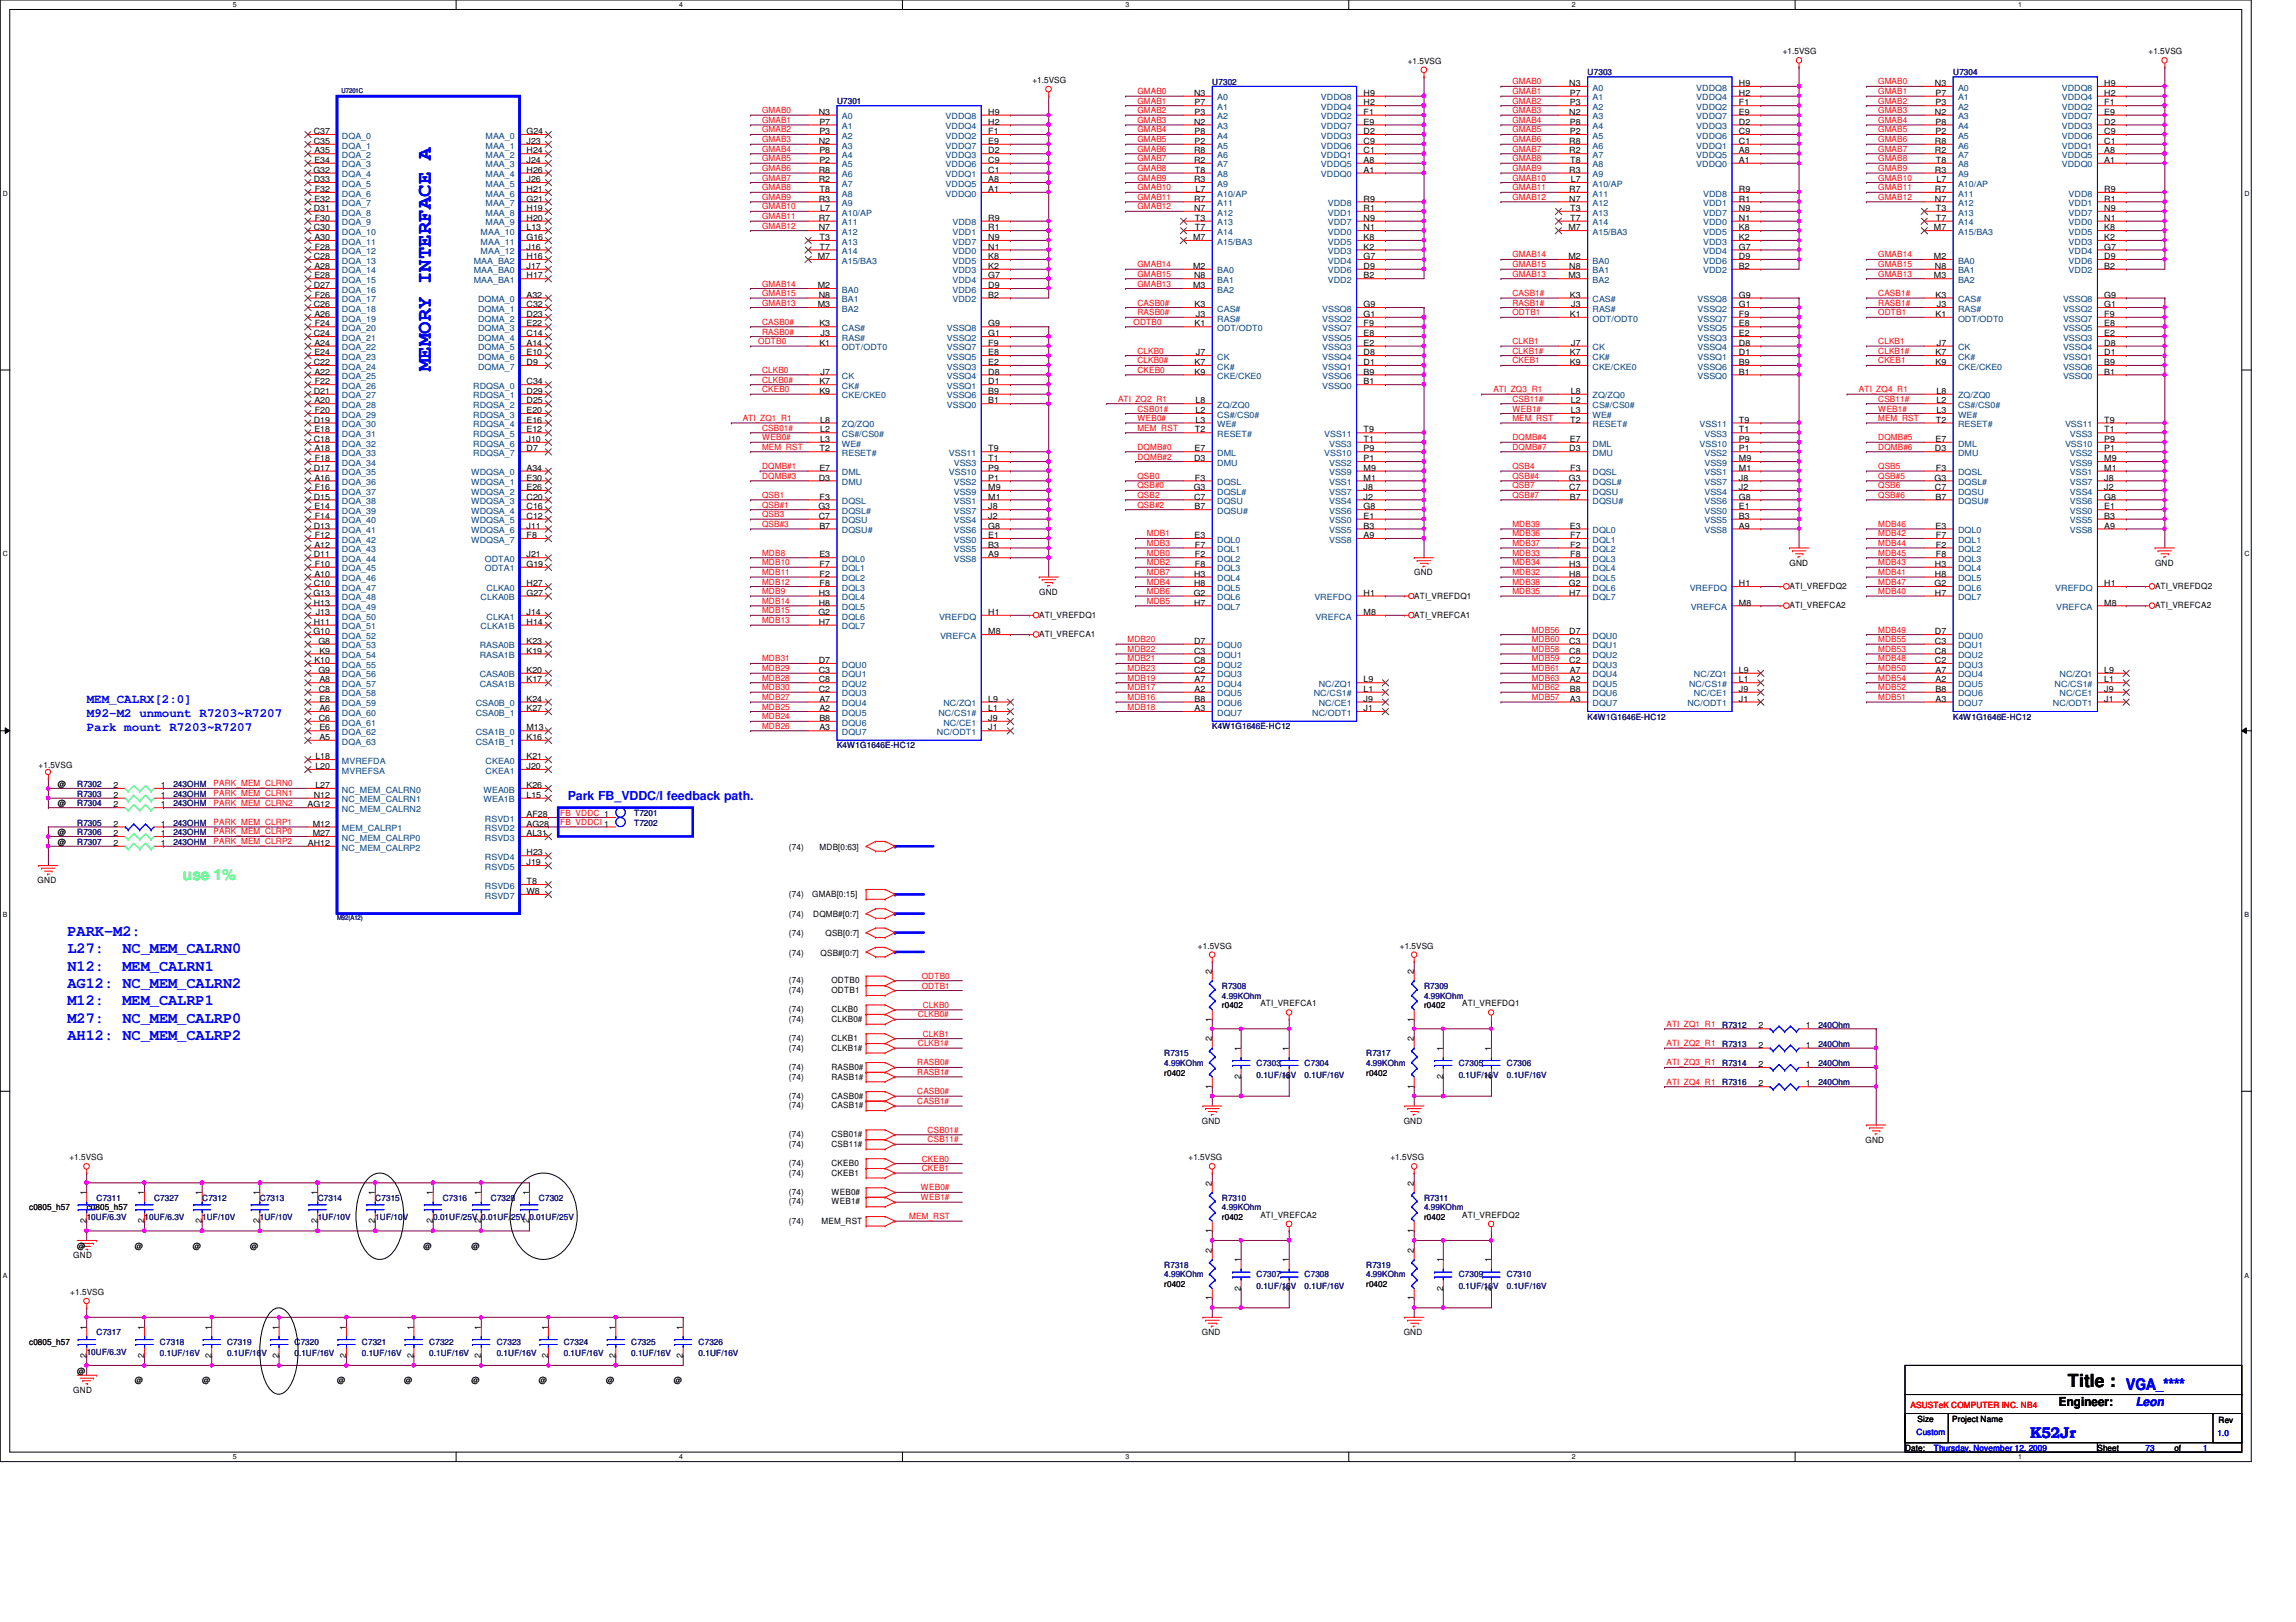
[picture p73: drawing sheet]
<svg xmlns="http://www.w3.org/2000/svg" width="297mm" height="210mm" viewBox="0 0 297 210" stroke-linecap="round" stroke-linejoin="round" font-family="sans-serif">
<defs><g id="words">
<text font-size="2.6" fill="#00f" x="55.7" y="48" transform="rotate(-90 55.7 48)">MEMORY INTERFACE A</text>
<text font-size="2.3" x="267.5" y="179.5">Title :</text>
<text font-size="2.1" fill="#00f" x="275.1" y="179.9">VGA_****</text>
<text font-size="2" fill="#0f0" x="23.7" y="113.9">use 1%</text>
<g font-size="2" fill="#00f">
<text x="8.7" y="121.1">PARK-M2:</text>
<text x="8.7" y="123.4">L27:</text>
<text x="8.7" y="125.6">N12:</text>
<text x="15.8" y="123.4">NC_MEM_CALRN0</text>
<text x="15.8" y="125.6">MEM_CALRN1</text>
<text x="8.7" y="127.8">AG12: NC_MEM_CALRN2</text>
<text x="8.7" y="130.1">M12:</text>
<text x="15.8" y="130.1">MEM_CALRP1</text>
<text x="8.7" y="132.3">M27:</text>
<text x="8.7" y="134.6">AH12: NC_MEM_CALRP2</text>
<text x="15.8" y="132.3">NC_MEM_CALRP0</text>
<text x="262.6" y="186.1">K52Jr</text>
</g>
<g font-size="1.6" fill="#00f">
<text x="11.2" y="90.9">MEM_CALRX[2:0]</text>
<text x="11.2" y="92.8">M92-M2 unmount R7203~R7207</text>
<text x="11.2" y="94.6">Park mount R7203~R7207</text>
<text x="73.4" y="103.5">Park FB_VDDC/I feedback path.</text>
<text x="276.3" y="181.9">Leon</text>
</g>
<text font-size="1.6" x="266.4" y="182">Engineer:</text>
<g font-size="1.1">
<text x="133.6" y="10.8">+1.5VSG</text>
<text x="182.1" y="8.3">+1.5VSG</text>
<text x="203" y="11.1">N3</text>
<text x="225" y="11.1">H9</text>
<text x="230.6" y="7">+1.5VSG</text>
<text x="250.3" y="11.1">N3</text>
<text x="272.2" y="11.1">H9</text>
<text x="278" y="7">+1.5VSG</text>
<text x="40.6" y="17.4">C37</text>
<text x="68.1" y="17.4">G24</text>
<text x="105.9" y="14.9">N3</text>
<text x="106" y="16.1">P7</text>
<text x="106" y="17.4">P3</text>
<text x="127.8" y="17.4">F1</text>
<text x="127.8" y="16.1">H2</text>
<text x="127.8" y="14.9">H9</text>
<text x="154.5" y="12.4">N3</text>
<text x="154.5" y="16.1">N2</text>
<text x="154.6" y="13.6">P7</text>
<text x="154.6" y="14.9">P3</text>
<text x="154.6" y="17.4">P8</text>
<text x="176.4" y="17.4">D2</text>
<text x="176.4" y="16.1">E9</text>
<text x="176.4" y="14.9">F1</text>
<text x="176.4" y="13.6">H2</text>
<text x="176.4" y="12.4">H9</text>
<text x="203" y="14.9">N2</text>
<text x="203.1" y="12.4">P7</text>
<text x="203.1" y="13.6">P3</text>
<text x="203.1" y="16.1">P8</text>
<text x="203.1" y="17.4">P2</text>
<text x="225" y="17.4">C9</text>
<text x="225" y="16.1">D2</text>
<text x="225" y="14.9">E9</text>
<text x="225" y="13.6">F1</text>
<text x="225" y="12.4">H2</text>
<text x="250.3" y="14.9">N2</text>
<text x="250.4" y="12.4">P7</text>
<text x="250.4" y="13.6">P3</text>
<text x="250.4" y="16.1">P8</text>
<text x="250.4" y="17.4">P2</text>
<text x="272.2" y="17.4">C9</text>
<text x="272.2" y="16.1">D2</text>
<text x="272.2" y="14.9">E9</text>
<text x="272.2" y="13.6">F1</text>
<text x="272.2" y="12.4">H2</text>
<text x="40.6" y="22.4">G32</text>
<text x="40.6" y="18.6">C35</text>
<text x="40.6" y="23.6">D33</text>
<text x="40.7" y="19.9">A35</text>
<text x="40.7" y="21.1">E34</text>
<text x="68.1" y="18.6">J23</text>
<text x="68.1" y="19.9">H24</text>
<text x="68.1" y="21.1">J24</text>
<text x="68.1" y="22.4">H26</text>
<text x="68.1" y="23.6">J26</text>
<text x="105.9" y="18.6">N2</text>
<text x="105.9" y="22.4">R8</text>
<text x="105.9" y="23.6">R2</text>
<text x="106" y="19.9">P8</text>
<text x="106" y="21.1">P2</text>
<text x="127.8" y="23.6">A8</text>
<text x="127.8" y="22.4">C1</text>
<text x="127.8" y="21.1">C9</text>
<text x="127.8" y="19.9">D2</text>
<text x="127.8" y="18.6">E9</text>
<text x="154.5" y="19.9">R8</text>
<text x="154.5" y="21.1">R2</text>
<text x="154.5" y="23.6">R3</text>
<text x="154.6" y="18.6">P2</text>
<text x="154.6" y="22.4">T8</text>
<text x="176.4" y="22.4">A1</text>
<text x="176.4" y="21.1">A8</text>
<text x="176.4" y="19.9">C1</text>
<text x="176.4" y="18.6">C9</text>
<text x="203" y="18.6">R8</text>
<text x="203" y="19.9">R2</text>
<text x="203" y="22.4">R3</text>
<text x="203.2" y="21.1">T8</text>
<text x="203.2" y="23.6">L7</text>
<text x="225" y="21.1">A1</text>
<text x="225" y="19.9">A8</text>
<text x="225" y="18.6">C1</text>
<text x="250.3" y="18.6">R8</text>
<text x="250.3" y="19.9">R2</text>
<text x="250.3" y="22.4">R3</text>
<text x="250.4" y="21.1">T8</text>
<text x="250.5" y="23.6">L7</text>
<text x="272.2" y="21.1">A1</text>
<text x="272.2" y="19.9">A8</text>
<text x="272.2" y="18.6">C1</text>
<text x="40.6" y="29.8">C30</text>
<text x="40.6" y="27.3">D31</text>
<text x="40.7" y="26.1">E32</text>
<text x="40.7" y="24.8">F32</text>
<text x="40.7" y="28.6">F30</text>
<text x="68.1" y="29.8">L13</text>
<text x="68.1" y="24.8">H21</text>
<text x="68.1" y="26.1">G21</text>
<text x="68.1" y="27.3">H19</text>
<text x="68.1" y="28.6">H20</text>
<text x="105.9" y="28.6">R7</text>
<text x="105.9" y="29.8">N7</text>
<text x="105.9" y="26.1">R3</text>
<text x="106" y="24.8">T8</text>
<text x="106.1" y="27.3">L7</text>
<text x="127.8" y="29.8">R1</text>
<text x="127.8" y="28.6">R9</text>
<text x="127.8" y="24.8">A1</text>
<text x="154.5" y="26.1">R7</text>
<text x="154.5" y="27.3">N7</text>
<text x="154.6" y="28.6">T3</text>
<text x="154.6" y="29.8">T7</text>
<text x="154.7" y="24.8">L7</text>
<text x="176.4" y="29.8">N1</text>
<text x="176.4" y="28.6">N9</text>
<text x="176.4" y="27.3">R1</text>
<text x="176.4" y="26.1">R9</text>
<text x="202.9" y="29.8">M7</text>
<text x="203" y="24.8">R7</text>
<text x="203" y="26.1">N7</text>
<text x="203.2" y="27.3">T3</text>
<text x="203.2" y="28.6">T7</text>
<text x="225" y="29.8">K8</text>
<text x="225" y="28.6">N1</text>
<text x="225" y="27.3">N9</text>
<text x="225" y="26.1">R1</text>
<text x="225" y="24.8">R9</text>
<text x="250.2" y="29.8">M7</text>
<text x="250.3" y="24.8">R7</text>
<text x="250.3" y="26.1">N7</text>
<text x="250.4" y="27.3">T3</text>
<text x="250.4" y="28.6">T7</text>
<text x="272.2" y="29.8">K8</text>
<text x="272.2" y="28.6">N1</text>
<text x="272.2" y="27.3">N9</text>
<text x="272.2" y="26.1">R1</text>
<text x="272.2" y="24.8">R9</text>
<text x="40.6" y="33.5">C28</text>
<text x="40.7" y="31.1">A30</text>
<text x="40.7" y="34.8">A28</text>
<text x="40.7" y="32.3">F28</text>
<text x="68.1" y="31.1">G16</text>
<text x="68.1" y="32.3">J16</text>
<text x="68.1" y="33.5">H16</text>
<text x="68.1" y="34.8">J17</text>
<text x="105.8" y="33.5">M7</text>
<text x="106" y="31.1">T3</text>
<text x="106" y="32.3">T7</text>
<text x="127.8" y="34.8">K2</text>
<text x="127.8" y="33.5">K8</text>
<text x="127.8" y="32.3">N1</text>
<text x="127.8" y="31.1">N9</text>
<text x="154.3" y="31.1">M7</text>
<text x="154.3" y="34.8">M2</text>
<text x="176.4" y="34.8">D9</text>
<text x="176.4" y="33.5">G7</text>
<text x="176.4" y="32.3">K2</text>
<text x="176.4" y="31.1">K8</text>
<text x="202.9" y="33.5">M2</text>
<text x="203" y="34.8">N8</text>
<text x="225" y="33.5">D9</text>
<text x="225" y="32.3">G7</text>
<text x="225" y="31.1">K2</text>
<text x="225" y="34.8">B2</text>
<text x="250.2" y="33.5">M2</text>
<text x="250.3" y="34.8">N8</text>
<text x="272.2" y="33.5">D9</text>
<text x="272.2" y="32.3">G7</text>
<text x="272.2" y="31.1">K2</text>
<text x="272.2" y="34.8">B2</text>
<text x="40.6" y="37.3">D27</text>
<text x="40.6" y="39.8">C26</text>
<text x="40.7" y="36">E28</text>
<text x="40.7" y="41">A26</text>
<text x="40.7" y="38.5">F26</text>
<text x="68.1" y="38.5">A32</text>
<text x="68.1" y="39.8">C32</text>
<text x="68.1" y="41">D23</text>
<text x="68.1" y="36">H17</text>
<text x="105.8" y="37.3">M2</text>
<text x="105.8" y="39.8">M3</text>
<text x="105.9" y="38.5">N8</text>
<text x="127.8" y="37.3">D9</text>
<text x="127.8" y="36">G7</text>
<text x="127.8" y="38.5">B2</text>
<text x="154.3" y="37.3">M3</text>
<text x="154.5" y="36">N8</text>
<text x="154.6" y="39.8">K3</text>
<text x="154.7" y="41">J3</text>
<text x="176.4" y="36">B2</text>
<text x="176.4" y="41">G1</text>
<text x="176.4" y="39.8">G9</text>
<text x="202.9" y="36">M3</text>
<text x="203.1" y="38.5">K3</text>
<text x="203.1" y="41">K1</text>
<text x="203.3" y="39.8">J3</text>
<text x="225" y="41">F9</text>
<text x="225" y="39.8">G1</text>
<text x="225" y="38.5">G9</text>
<text x="250.2" y="36">M3</text>
<text x="250.4" y="38.5">K3</text>
<text x="250.4" y="41">K1</text>
<text x="250.6" y="39.8">J3</text>
<text x="272.2" y="41">F9</text>
<text x="272.2" y="39.8">G1</text>
<text x="272.2" y="38.5">G9</text>
<text x="40.6" y="43.5">C24</text>
<text x="40.6" y="47.2">C22</text>
<text x="40.7" y="44.7">A24</text>
<text x="40.7" y="46">E24</text>
<text x="40.7" y="42.2">F24</text>
<text x="68.1" y="42.2">E22</text>
<text x="68.1" y="43.5">C14</text>
<text x="68.1" y="44.7">A14</text>
<text x="68.1" y="46">E10</text>
<text x="68.1" y="47.2">D9</text>
<text x="106" y="42.2">K3</text>
<text x="106" y="44.7">K1</text>
<text x="106.2" y="43.5">J3</text>
<text x="127.8" y="47.2">E2</text>
<text x="127.8" y="46">E8</text>
<text x="127.8" y="44.7">F9</text>
<text x="127.8" y="43.5">G1</text>
<text x="127.8" y="42.2">G9</text>
<text x="154.6" y="47.2">K7</text>
<text x="154.6" y="42.2">K1</text>
<text x="154.7" y="46">J7</text>
<text x="176.4" y="47.2">D1</text>
<text x="176.4" y="46">D8</text>
<text x="176.4" y="44.7">E2</text>
<text x="176.4" y="43.5">E8</text>
<text x="176.4" y="42.2">F9</text>
<text x="203.1" y="46">K7</text>
<text x="203.1" y="47.2">K9</text>
<text x="203.3" y="44.7">J7</text>
<text x="225" y="47.2">B9</text>
<text x="225" y="46">D1</text>
<text x="225" y="44.7">D8</text>
<text x="225" y="43.5">E2</text>
<text x="225" y="42.2">E8</text>
<text x="250.4" y="46">K7</text>
<text x="250.4" y="47.2">K9</text>
<text x="250.6" y="44.7">J7</text>
<text x="272.2" y="47.2">B9</text>
<text x="272.2" y="46">D1</text>
<text x="272.2" y="44.7">D8</text>
<text x="272.2" y="43.5">E2</text>
<text x="272.2" y="42.2">E8</text>
<text x="40.6" y="51">D21</text>
<text x="40.7" y="48.5">A22</text>
<text x="40.7" y="52.2">A20</text>
<text x="40.7" y="49.7">F22</text>
<text x="40.7" y="53.5">F20</text>
<text x="68.1" y="49.7">C34</text>
<text x="68.1" y="51">D29</text>
<text x="68.1" y="52.2">D25</text>
<text x="68.1" y="53.5">E20</text>
<text x="106" y="49.7">K7</text>
<text x="106" y="51">K9</text>
<text x="106.2" y="48.5">J7</text>
<text x="127.8" y="52.2">B1</text>
<text x="127.8" y="51">B9</text>
<text x="127.8" y="49.7">D1</text>
<text x="127.8" y="48.5">D8</text>
<text x="154.6" y="48.5">K9</text>
<text x="154.7" y="53.5">L2</text>
<text x="154.7" y="52.2">L8</text>
<text x="176.4" y="49.7">B1</text>
<text x="176.4" y="48.5">B9</text>
<text x="203.2" y="52.2">L2</text>
<text x="203.2" y="53.5">L3</text>
<text x="203.2" y="51">L8</text>
<text x="225" y="48.5">B1</text>
<text x="250.5" y="52.2">L2</text>
<text x="250.5" y="53.5">L3</text>
<text x="250.5" y="51">L8</text>
<text x="272.2" y="48.5">B1</text>
<text x="40.6" y="54.7">D19</text>
<text x="40.6" y="57.2">C18</text>
<text x="40.7" y="56">E18</text>
<text x="40.7" y="58.4">A18</text>
<text x="40.7" y="59.7">F18</text>
<text x="68.1" y="54.7">E16</text>
<text x="68.1" y="56">E12</text>
<text x="68.1" y="57.2">J10</text>
<text x="68.1" y="58.4">D7</text>
<text x="106" y="58.4">T2</text>
<text x="106.1" y="56">L2</text>
<text x="106.1" y="57.2">L3</text>
<text x="106.1" y="54.7">L8</text>
<text x="127.8" y="59.7">T1</text>
<text x="127.8" y="58.4">T9</text>
<text x="154.5" y="59.7">D3</text>
<text x="154.6" y="58.4">E7</text>
<text x="154.6" y="56">T2</text>
<text x="154.7" y="54.7">L3</text>
<text x="176.4" y="59.7">P1</text>
<text x="176.4" y="58.4">P9</text>
<text x="176.4" y="57.2">T1</text>
<text x="176.4" y="56">T9</text>
<text x="203" y="58.4">D3</text>
<text x="203.1" y="57.2">E7</text>
<text x="203.2" y="54.7">T2</text>
<text x="225" y="59.7">M9</text>
<text x="225" y="58.4">P1</text>
<text x="225" y="57.2">P9</text>
<text x="225" y="56">T1</text>
<text x="225" y="54.7">T9</text>
<text x="250.3" y="58.4">D3</text>
<text x="250.4" y="57.2">E7</text>
<text x="250.4" y="54.7">T2</text>
<text x="272.2" y="59.7">M9</text>
<text x="272.2" y="58.4">P1</text>
<text x="272.2" y="57.2">P9</text>
<text x="272.2" y="56">T1</text>
<text x="272.2" y="54.7">T9</text>
<text x="40.6" y="60.9">D17</text>
<text x="40.6" y="64.6">D15</text>
<text x="40.7" y="62.2">A16</text>
<text x="40.7" y="65.9">E14</text>
<text x="40.7" y="63.4">F16</text>
<text x="68.1" y="60.9">A34</text>
<text x="68.1" y="62.2">E30</text>
<text x="68.1" y="63.4">E26</text>
<text x="68.1" y="64.6">C20</text>
<text x="68.1" y="65.9">C16</text>
<text x="105.9" y="65.9">G3</text>
<text x="105.9" y="62.2">D3</text>
<text x="106" y="60.9">E7</text>
<text x="106" y="64.6">F3</text>
<text x="127.8" y="65.9">J8</text>
<text x="127.8" y="64.6">M1</text>
<text x="127.8" y="63.4">M9</text>
<text x="127.8" y="62.2">P1</text>
<text x="127.8" y="60.9">P9</text>
<text x="154.4" y="63.4">G3</text>
<text x="154.5" y="64.6">C7</text>
<text x="154.6" y="65.9">B7</text>
<text x="154.6" y="62.2">F3</text>
<text x="176.4" y="65.9">G8</text>
<text x="176.4" y="64.6">J2</text>
<text x="176.4" y="63.4">J8</text>
<text x="176.4" y="62.2">M1</text>
<text x="176.4" y="60.9">M9</text>
<text x="203" y="62.2">G3</text>
<text x="203" y="63.4">C7</text>
<text x="203.1" y="64.6">B7</text>
<text x="203.2" y="60.9">F3</text>
<text x="225" y="65.9">E1</text>
<text x="225" y="64.6">G8</text>
<text x="225" y="63.4">J2</text>
<text x="225" y="62.2">J8</text>
<text x="225" y="60.9">M1</text>
<text x="250.3" y="62.2">G3</text>
<text x="250.3" y="63.4">C7</text>
<text x="250.4" y="64.6">B7</text>
<text x="250.4" y="60.9">F3</text>
<text x="272.2" y="65.9">E1</text>
<text x="272.2" y="64.6">G8</text>
<text x="272.2" y="63.4">J2</text>
<text x="272.2" y="62.2">J8</text>
<text x="272.2" y="60.9">M1</text>
<text x="40.6" y="68.4">D13</text>
<text x="40.7" y="70.9">A12</text>
<text x="40.7" y="67.1">F14</text>
<text x="40.7" y="69.6">F12</text>
<text x="68.1" y="67.1">C12</text>
<text x="68.1" y="68.4">J11</text>
<text x="68.1" y="69.6">F8</text>
<text x="105.9" y="67.1">C7</text>
<text x="106" y="68.4">B7</text>
<text x="127.8" y="70.9">B3</text>
<text x="127.8" y="69.6">E1</text>
<text x="127.8" y="68.4">G8</text>
<text x="127.8" y="67.1">J2</text>
<text x="154.6" y="69.6">E3</text>
<text x="154.6" y="70.9">F7</text>
<text x="176.4" y="69.6">A9</text>
<text x="176.4" y="68.4">B3</text>
<text x="176.4" y="67.1">E1</text>
<text x="203.1" y="68.4">E3</text>
<text x="203.2" y="69.6">F7</text>
<text x="203.2" y="70.9">F2</text>
<text x="225" y="68.4">A9</text>
<text x="225" y="67.1">B3</text>
<text x="250.4" y="68.4">E3</text>
<text x="250.4" y="69.6">F7</text>
<text x="250.4" y="70.9">F2</text>
<text x="272.2" y="68.4">A9</text>
<text x="272.2" y="67.1">B3</text>
<text x="40.6" y="77.1">G13</text>
<text x="40.6" y="72.1">D11</text>
<text x="40.6" y="75.9">C10</text>
<text x="40.7" y="74.6">A10</text>
<text x="40.7" y="73.4">F10</text>
<text x="68.1" y="75.9">H27</text>
<text x="68.1" y="77.1">G27</text>
<text x="68.1" y="72.1">J21</text>
<text x="68.1" y="73.4">G19</text>
<text x="105.9" y="77.1">H3</text>
<text x="106" y="72.1">E3</text>
<text x="106" y="73.4">F7</text>
<text x="106" y="74.6">F2</text>
<text x="106" y="75.9">F8</text>
<text x="127.8" y="72.1">A9</text>
<text x="134.4" y="77">GND</text>
<text x="154.4" y="77.1">G2</text>
<text x="154.5" y="74.6">H3</text>
<text x="154.5" y="75.9">H8</text>
<text x="154.6" y="72.1">F2</text>
<text x="154.6" y="73.4">F8</text>
<text x="176.4" y="77.1">H1</text>
<text x="183" y="74.5">GND</text>
<text x="183" y="77.5">ATI_VREFDQ1</text>
<text x="203" y="75.9">G2</text>
<text x="203" y="73.4">H3</text>
<text x="203" y="74.6">H8</text>
<text x="203" y="77.1">H7</text>
<text x="203.2" y="72.1">F8</text>
<text x="225" y="75.9">H1</text>
<text x="231.5" y="73.2">GND</text>
<text x="231.5" y="76.2">ATI_VREFDQ2</text>
<text x="250.3" y="75.9">G2</text>
<text x="250.3" y="73.4">H3</text>
<text x="250.3" y="74.6">H8</text>
<text x="250.3" y="77.1">H7</text>
<text x="250.4" y="72.1">F8</text>
<text x="272.2" y="75.9">H1</text>
<text x="278.8" y="73.2">GND</text>
<text x="278.8" y="76.2">ATI_VREFDQ2</text>
<text x="40.6" y="82.1">G10</text>
<text x="40.6" y="78.4">H13</text>
<text x="40.6" y="80.9">H11</text>
<text x="40.8" y="79.6">J13</text>
<text x="41.2" y="83.3">G8</text>
<text x="68.1" y="79.6">J14</text>
<text x="68.1" y="80.9">H14</text>
<text x="68.1" y="83.3">K23</text>
<text x="105.9" y="79.6">G2</text>
<text x="105.9" y="78.4">H8</text>
<text x="105.9" y="80.9">H7</text>
<text x="127.8" y="82.1">M8</text>
<text x="127.8" y="79.6">H1</text>
<text x="134.4" y="82.4">ATI_VREFCA1</text>
<text x="134.4" y="80">ATI_VREFDQ1</text>
<text x="154.5" y="78.4">H7</text>
<text x="154.5" y="83.3">D7</text>
<text x="176.4" y="79.6">M8</text>
<text x="183" y="80">ATI_VREFCA1</text>
<text x="203" y="82.1">D7</text>
<text x="203" y="83.3">C3</text>
<text x="225" y="78.4">M8</text>
<text x="231.5" y="78.7">ATI_VREFCA2</text>
<text x="250.3" y="82.1">D7</text>
<text x="250.3" y="83.3">C3</text>
<text x="272.2" y="78.4">M8</text>
<text x="278.8" y="78.7">ATI_VREFCA2</text>
<text x="40.7" y="85.8">K10</text>
<text x="41.2" y="87.1">G9</text>
<text x="41.2" y="89.5">C8</text>
<text x="41.3" y="84.6">K9</text>
<text x="41.3" y="88.3">A8</text>
<text x="68.1" y="87.1">K20</text>
<text x="68.1" y="88.3">K17</text>
<text x="68.1" y="84.6">K19</text>
<text x="105.9" y="85.8">D7</text>
<text x="105.9" y="87.1">C3</text>
<text x="105.9" y="88.3">C8</text>
<text x="105.9" y="89.5">C2</text>
<text x="154.5" y="84.6">C3</text>
<text x="154.5" y="85.8">C8</text>
<text x="154.5" y="87.1">C2</text>
<text x="154.6" y="88.3">A7</text>
<text x="154.6" y="89.5">A2</text>
<text x="176.4" y="89.5">L1</text>
<text x="176.4" y="88.3">L9</text>
<text x="203" y="84.6">C8</text>
<text x="203" y="85.8">C2</text>
<text x="203.1" y="87.1">A7</text>
<text x="203.1" y="88.3">A2</text>
<text x="203.1" y="89.5">B8</text>
<text x="225" y="89.5">J9</text>
<text x="225" y="88.3">L1</text>
<text x="225" y="87.1">L9</text>
<text x="250.3" y="84.6">C8</text>
<text x="250.3" y="85.8">C2</text>
<text x="250.4" y="87.1">A7</text>
<text x="250.4" y="88.3">A2</text>
<text x="250.4" y="89.5">B8</text>
<text x="272.2" y="89.5">J9</text>
<text x="272.2" y="88.3">L1</text>
<text x="272.2" y="87.1">L9</text>
<text x="41.2" y="93.3">C6</text>
<text x="41.3" y="90.8">E8</text>
<text x="41.3" y="92">A6</text>
<text x="41.3" y="94.5">E6</text>
<text x="41.3" y="95.8">A5</text>
<text x="68.1" y="90.8">K24</text>
<text x="68.1" y="92">K27</text>
<text x="68.1" y="94.5">M13</text>
<text x="68.1" y="95.8">K16</text>
<text x="106" y="90.8">A7</text>
<text x="106" y="92">A2</text>
<text x="106" y="93.3">B8</text>
<text x="106" y="94.5">A3</text>
<text x="127.8" y="94.5">J1</text>
<text x="127.8" y="93.3">J9</text>
<text x="127.8" y="92">L1</text>
<text x="127.8" y="90.8">L9</text>
<text x="154.6" y="90.8">B8</text>
<text x="154.6" y="92">A3</text>
<text x="176.4" y="92">J1</text>
<text x="176.4" y="90.8">J9</text>
<text x="203.1" y="90.8">A3</text>
<text x="225" y="90.8">J1</text>
<text x="250.4" y="90.8">A3</text>
<text x="272.2" y="90.8">J1</text>
<text x="5" y="99.4">+1.5VSG</text>
<text x="7.5" y="101.9">@</text>
<text x="14.7" y="102">2</text>
<text x="20.8" y="102">1</text>
<text x="40.8" y="98.3">L18</text>
<text x="40.8" y="99.5">L20</text>
<text x="40.8" y="102">L27</text>
<text x="68.1" y="98.3">K21</text>
<text x="68.1" y="99.5">J20</text>
<text x="68.1" y="102">K26</text>
<text x="7.5" y="104.4">@</text>
<text x="14.7" y="104.5">2</text>
<text x="14.7" y="103.3">2</text>
<text x="14.7" y="107">2</text>
<text x="20.8" y="104.5">1</text>
<text x="20.8" y="103.3">1</text>
<text x="20.8" y="107">1</text>
<text x="39.8" y="104.5">AG12</text>
<text x="40.5" y="107">M12</text>
<text x="40.6" y="103.3">N12</text>
<text x="68.1" y="105.7">AF28</text>
<text x="68.1" y="107">AG28</text>
<text x="68.1" y="103.3">L15</text>
<text x="7.5" y="109.3">@</text>
<text x="7.5" y="108.1">@</text>
<text x="14.7" y="109.5">2</text>
<text x="14.7" y="108.2">2</text>
<text x="20.8" y="109.5">1</text>
<text x="20.8" y="108.2">1</text>
<text x="39.8" y="109.5">AH12</text>
<text x="40.5" y="108.2">M27</text>
<text x="68.1" y="108.2">AL31</text>
<text x="68.1" y="110.7">H23</text>
<text x="68.1" y="112">J19</text>
<text x="102.1" y="109.9">(74)</text>
<text x="106" y="109.9">MDB[0:63]</text>
<text x="4.9" y="114.3">GND</text>
<text x="68.1" y="114.4">T8</text>
<text x="68.1" y="115.7">W8</text>
<text x="102.1" y="118.7">(74)</text>
<text x="102.1" y="116">(74)</text>
<text x="105.1" y="116">GMAB[0:15]</text>
<text x="105.2" y="118.7">DQMB#[0:7]</text>
<text x="102.1" y="121.2">(74)</text>
<text x="102.1" y="123.7">(74)</text>
<text x="106.2" y="123.7">QSB#[0:7]</text>
<text x="106.8" y="121.2">QSB[0:7]</text>
<text x="155" y="122.8">+1.5VSG</text>
<text x="181.1" y="122.8">+1.5VSG</text>
<text x="102.1" y="127.3">(74)</text>
<text x="102.1" y="128.5">(74)</text>
<text x="102.1" y="131">(74)</text>
<text x="107.6" y="127.3">ODTB0</text>
<text x="107.6" y="128.5">ODTB1</text>
<text x="107.6" y="131">CLKB0</text>
<text x="156.8" y="126" transform="rotate(-90 156.8 126)">2</text>
<text x="158.1" y="130.5">r0402</text>
<text x="163.1" y="130.2">ATI_VREFCA1</text>
<text x="182.9" y="126" transform="rotate(-90 182.9 126)">2</text>
<text x="184.2" y="130.5">r0402</text>
<text x="189.2" y="130.2">ATI_VREFDQ1</text>
<text x="102.1" y="132.2">(74)</text>
<text x="102.1" y="134.7">(74)</text>
<text x="102.1" y="136">(74)</text>
<text x="107.6" y="132.2">CLKB0#</text>
<text x="107.6" y="134.7">CLKB1</text>
<text x="107.6" y="136">CLKB1#</text>
<text x="156.8" y="134.7" transform="rotate(-90 156.8 134.7)">2</text>
<text x="156.8" y="132.2" transform="rotate(-90 156.8 132.2)">1</text>
<text x="160.5" y="136" transform="rotate(-90 160.5 136)">1</text>
<text x="166.7" y="136" transform="rotate(-90 166.7 136)">1</text>
<text x="182.9" y="134.7" transform="rotate(-90 182.9 134.7)">2</text>
<text x="182.9" y="132.2" transform="rotate(-90 182.9 132.2)">1</text>
<text x="186.7" y="136" transform="rotate(-90 186.7 136)">1</text>
<text x="192.9" y="136" transform="rotate(-90 192.9 136)">1</text>
<text x="227.5" y="135.6">2</text>
<text x="227.5" y="133.1">2</text>
<text x="233.6" y="135.6">1</text>
<text x="233.6" y="133.1">1</text>
<text x="102.1" y="138.4">(74)</text>
<text x="102.1" y="139.7">(74)</text>
<text x="102.1" y="142.2">(74)</text>
<text x="102.1" y="143.4">(74)</text>
<text x="107.6" y="138.4">RASB0#</text>
<text x="107.6" y="139.7">RASB1#</text>
<text x="107.6" y="142.2">CASB0#</text>
<text x="107.6" y="143.4">CASB1#</text>
<text x="150.6" y="139.2">r0402</text>
<text x="156.8" y="140.9" transform="rotate(-90 156.8 140.9)">1</text>
<text x="160.5" y="139.7" transform="rotate(-90 160.5 139.7)">2</text>
<text x="166.7" y="139.7" transform="rotate(-90 166.7 139.7)">2</text>
<text x="176.7" y="139.2">r0402</text>
<text x="182.9" y="140.9" transform="rotate(-90 182.9 140.9)">1</text>
<text x="186.7" y="139.7" transform="rotate(-90 186.7 139.7)">2</text>
<text x="192.9" y="139.7" transform="rotate(-90 192.9 139.7)">2</text>
<text x="227.5" y="138.1">2</text>
<text x="227.5" y="140.6">2</text>
<text x="233.6" y="138.1">1</text>
<text x="233.6" y="140.6">1</text>
<text x="102.1" y="147.2">(74)</text>
<text x="102.1" y="148.4">(74)</text>
<text x="107.6" y="147.2">CSB01#</text>
<text x="107.6" y="148.4">CSB11#</text>
<text x="155.5" y="145.4">GND</text>
<text x="181.6" y="145.4">GND</text>
<text x="241.3" y="147.9">GND</text>
<text x="9" y="150.2">+1.5VSG</text>
<text x="11.2" y="154.7" transform="rotate(-90 11.2 154.7)">1</text>
<text x="18.7" y="154.7" transform="rotate(-90 18.7 154.7)">1</text>
<text x="26.1" y="154.7" transform="rotate(-90 26.1 154.7)">1</text>
<text x="33.6" y="154.7" transform="rotate(-90 33.6 154.7)">1</text>
<text x="41.1" y="154.7" transform="rotate(-90 41.1 154.7)">1</text>
<text x="48.5" y="154.7" transform="rotate(-90 48.5 154.7)">1</text>
<text x="56" y="154.7" transform="rotate(-90 56 154.7)">1</text>
<text x="62.2" y="154.7" transform="rotate(-90 62.2 154.7)">1</text>
<text x="68.4" y="154.7" transform="rotate(-90 68.4 154.7)">1</text>
<text x="102.1" y="150.9">(74)</text>
<text x="102.1" y="152.1">(74)</text>
<text x="102.1" y="154.6">(74)</text>
<text x="102.1" y="155.9">(74)</text>
<text x="107.6" y="150.9">CKEB0</text>
<text x="107.6" y="152.1">CKEB1</text>
<text x="107.6" y="154.6">WEB0#</text>
<text x="107.6" y="155.9">WEB1#</text>
<text x="153.8" y="150.2">+1.5VSG</text>
<text x="156.8" y="153.4" transform="rotate(-90 156.8 153.4)">2</text>
<text x="179.9" y="150.2">+1.5VSG</text>
<text x="182.9" y="153.4" transform="rotate(-90 182.9 153.4)">2</text>
<text x="3.8" y="156.6">c0805_h57</text>
<text x="10" y="161.6">@</text>
<text x="11.2" y="158.3" transform="rotate(-90 11.2 158.3)">2</text>
<text x="11.2" y="156.6">c0805_h57</text>
<text x="17.4" y="161.6">@</text>
<text x="18.7" y="158.3" transform="rotate(-90 18.7 158.3)">2</text>
<text x="24.9" y="161.6">@</text>
<text x="26.1" y="158.3" transform="rotate(-90 26.1 158.3)">2</text>
<text x="32.4" y="161.6">@</text>
<text x="33.6" y="158.3" transform="rotate(-90 33.6 158.3)">2</text>
<text x="41.1" y="158.3" transform="rotate(-90 41.1 158.3)">2</text>
<text x="48.5" y="158.3" transform="rotate(-90 48.5 158.3)">2</text>
<text x="54.8" y="161.6">@</text>
<text x="56" y="158.3" transform="rotate(-90 56 158.3)">2</text>
<text x="61" y="161.6">@</text>
<text x="62.2" y="158.3" transform="rotate(-90 62.2 158.3)">2</text>
<text x="68.4" y="158.3" transform="rotate(-90 68.4 158.3)">2</text>
<text x="102.1" y="158.4">(74)</text>
<text x="106.3" y="158.4">MEM_RST</text>
<text x="156.8" y="159.6" transform="rotate(-90 156.8 159.6)">1</text>
<text x="158.1" y="157.9">r0402</text>
<text x="163.1" y="157.6">ATI_VREFCA2</text>
<text x="182.9" y="159.6" transform="rotate(-90 182.9 159.6)">1</text>
<text x="184.2" y="157.9">r0402</text>
<text x="189.2" y="157.6">ATI_VREFDQ2</text>
<text x="9.1" y="167.6">+1.5VSG</text>
<text x="9.5" y="162.9">GND</text>
<text x="150.6" y="166.6">r0402</text>
<text x="156.8" y="162.1" transform="rotate(-90 156.8 162.1)">2</text>
<text x="160.5" y="167" transform="rotate(-90 160.5 167)">2</text>
<text x="160.5" y="163.4" transform="rotate(-90 160.5 163.4)">1</text>
<text x="166.7" y="167" transform="rotate(-90 166.7 167)">2</text>
<text x="166.7" y="163.4" transform="rotate(-90 166.7 163.4)">1</text>
<text x="176.7" y="166.6">r0402</text>
<text x="182.9" y="162.1" transform="rotate(-90 182.9 162.1)">2</text>
<text x="186.7" y="167" transform="rotate(-90 186.7 167)">2</text>
<text x="186.7" y="163.4" transform="rotate(-90 186.7 163.4)">1</text>
<text x="192.9" y="167" transform="rotate(-90 192.9 167)">2</text>
<text x="192.9" y="163.4" transform="rotate(-90 192.9 163.4)">1</text>
<text x="11.2" y="172.1" transform="rotate(-90 11.2 172.1)">1</text>
<text x="18.7" y="172.1" transform="rotate(-90 18.7 172.1)">1</text>
<text x="27.3" y="172.1" transform="rotate(-90 27.3 172.1)">1</text>
<text x="36.1" y="172.1" transform="rotate(-90 36.1 172.1)">1</text>
<text x="44.8" y="172.1" transform="rotate(-90 44.8 172.1)">1</text>
<text x="53.5" y="172.1" transform="rotate(-90 53.5 172.1)">1</text>
<text x="62.2" y="172.1" transform="rotate(-90 62.2 172.1)">1</text>
<text x="70.9" y="172.1" transform="rotate(-90 70.9 172.1)">1</text>
<text x="79.6" y="172.1" transform="rotate(-90 79.6 172.1)">1</text>
<text x="88.3" y="172.1" transform="rotate(-90 88.3 172.1)">1</text>
<text x="155.5" y="172.8">GND</text>
<text x="156.8" y="168.3" transform="rotate(-90 156.8 168.3)">1</text>
<text x="181.6" y="172.8">GND</text>
<text x="182.9" y="168.3" transform="rotate(-90 182.9 168.3)">1</text>
<text x="3.8" y="174">c0805_h57</text>
<text x="10" y="177.8">@</text>
<text x="11.2" y="175.8" transform="rotate(-90 11.2 175.8)">2</text>
<text x="17.4" y="179">@</text>
<text x="18.7" y="175.8" transform="rotate(-90 18.7 175.8)">2</text>
<text x="26.2" y="179">@</text>
<text x="27.3" y="175.8" transform="rotate(-90 27.3 175.8)">2</text>
<text x="36.1" y="175.8" transform="rotate(-90 36.1 175.8)">2</text>
<text x="43.6" y="179">@</text>
<text x="44.8" y="175.8" transform="rotate(-90 44.8 175.8)">2</text>
<text x="52.3" y="179">@</text>
<text x="53.5" y="175.8" transform="rotate(-90 53.5 175.8)">2</text>
<text x="61" y="179">@</text>
<text x="62.2" y="175.8" transform="rotate(-90 62.2 175.8)">2</text>
<text x="69.7" y="179">@</text>
<text x="70.9" y="175.8" transform="rotate(-90 70.9 175.8)">2</text>
<text x="78.4" y="179">@</text>
<text x="79.6" y="175.8" transform="rotate(-90 79.6 175.8)">2</text>
<text x="87.2" y="179">@</text>
<text x="88.3" y="175.8" transform="rotate(-90 88.3 175.8)">2</text>
<text x="9.5" y="180.3">GND</text>
<text x="248.1" y="184">Size</text>
<text x="252.6" y="184">Project Name</text>
<text x="287" y="184.1">Rev</text>
<text x="246.5" y="187.7">Date:</text>
<text x="271.4" y="187.7">Sheet</text>
<text x="281.3" y="187.7">of</text>
</g>
<g font-size="1.1" fill="#000080">
<text x="156.8" y="11">U7302</text>
<text x="205.4" y="9.7">U7303</text>
<text x="252.7" y="9.7">U7304</text>
<text x="108.3" y="13.5">U7301</text>
<text x="156.8" y="94.4">K4W1G1646E-HC12</text>
<text x="205.4" y="93.1">K4W1G1646E-HC12</text>
<text x="252.7" y="93.1">K4W1G1646E-HC12</text>
<text x="10" y="101.9">R7302</text>
<text x="22.4" y="101.9">243OHM</text>
<text x="108.3" y="96.9">K4W1G1646E-HC12</text>
<text x="10" y="104.4">R7304</text>
<text x="10" y="103.1">R7303</text>
<text x="10" y="106.8">R7305</text>
<text x="22.4" y="104.4">243OHM</text>
<text x="22.4" y="103.1">243OHM</text>
<text x="22.4" y="106.8">243OHM</text>
<text x="82" y="105.6">T7201</text>
<text x="82" y="106.8">T7202</text>
<text x="10" y="109.3">R7307</text>
<text x="10" y="108.1">R7306</text>
<text x="22.4" y="109.3">243OHM</text>
<text x="22.4" y="108.1">243OHM</text>
<text x="158.1" y="128">R7308</text>
<text x="158.1" y="129.2">4.99KOhm</text>
<text x="184.2" y="128">R7309</text>
<text x="184.2" y="129.2">4.99KOhm</text>
<text x="150.6" y="136.7">R7315</text>
<text x="150.6" y="138">4.99KOhm</text>
<text x="162.6" y="138">C7303</text>
<text x="168.8" y="138">C7304</text>
<text x="176.7" y="136.7">R7317</text>
<text x="176.7" y="138">4.99KOhm</text>
<text x="188.7" y="138">C7305</text>
<text x="194.9" y="138">C7306</text>
<text x="222.8" y="135.5">R7313</text>
<text x="222.8" y="138">R7314</text>
<text x="222.8" y="133">R7312</text>
<text x="235.2" y="135.5">240Ohm</text>
<text x="235.2" y="138">240Ohm</text>
<text x="235.2" y="133">240Ohm</text>
<text x="162.6" y="139.4">0.1UF/16V</text>
<text x="168.8" y="139.4">0.1UF/16V</text>
<text x="188.7" y="139.4">0.1UF/16V</text>
<text x="194.9" y="139.4">0.1UF/16V</text>
<text x="222.8" y="140.4">R7316</text>
<text x="235.2" y="140.4">240Ohm</text>
<text x="12.5" y="155.4">C7311</text>
<text x="19.9" y="155.4">C7327</text>
<text x="26.2" y="155.4">C7312</text>
<text x="33.6" y="155.4">C7313</text>
<text x="41.1" y="155.4">C7314</text>
<text x="48.6" y="155.4">C7315</text>
<text x="57.3" y="155.4">C7316</text>
<text x="63.5" y="155.4">C7328</text>
<text x="69.7" y="155.4">C7302</text>
<text x="158.1" y="155.4">R7310</text>
<text x="184.2" y="155.4">R7311</text>
<text x="11.2" y="157.9">10UF/6.3V</text>
<text x="18.7" y="157.9">10UF/6.3V</text>
<text x="26.2" y="157.9">1UF/10V</text>
<text x="33.6" y="157.9">1UF/10V</text>
<text x="41.1" y="157.9">1UF/10V</text>
<text x="48.6" y="157.9">1UF/10V</text>
<text x="56" y="157.9">0.01UF/25V 0.01UF/25V 0.01UF/25V</text>
<text x="158.1" y="156.6">4.99KOhm</text>
<text x="184.2" y="156.6">4.99KOhm</text>
<text x="150.6" y="164.1">R7318</text>
<text x="150.6" y="165.3">4.99KOhm</text>
<text x="162.6" y="165.3">C7307</text>
<text x="162.6" y="166.8">0.1UF/16V</text>
<text x="168.8" y="165.3">C7308</text>
<text x="168.8" y="166.8">0.1UF/16V</text>
<text x="176.7" y="164.1">R7319</text>
<text x="176.7" y="165.3">4.99KOhm</text>
<text x="188.7" y="165.3">C7309</text>
<text x="188.7" y="166.8">0.1UF/16V</text>
<text x="194.9" y="165.3">C7310</text>
<text x="194.9" y="166.8">0.1UF/16V</text>
<text x="12.5" y="172.8">C7317</text>
<text x="11.2" y="175.3">10UF/6.3V</text>
<text x="20.7" y="174">C7318</text>
<text x="20.7" y="175.5">0.1UF/16V</text>
<text x="29.4" y="174">C7319</text>
<text x="29.4" y="175.5">0.1UF/16V</text>
<text x="38.1" y="174">C7320</text>
<text x="38.1" y="175.5">0.1UF/16V</text>
<text x="46.8" y="174">C7321</text>
<text x="46.8" y="175.5">0.1UF/16V</text>
<text x="55.5" y="174">C7322</text>
<text x="55.5" y="175.5">0.1UF/16V</text>
<text x="64.3" y="174">C7323</text>
<text x="64.3" y="175.5">0.1UF/16V</text>
<text x="72.9" y="174">C7324</text>
<text x="72.9" y="175.5">0.1UF/16V</text>
<text x="81.7" y="174">C7325</text>
<text x="81.7" y="175.5">0.1UF/16V</text>
<text x="90.4" y="174">C7326</text>
<text x="90.4" y="175.5">0.1UF/16V</text>
</g>
<g font-size="1.1" fill="#f00">
<text x="195.7" y="10.9">GMAB0</text>
<text x="243" y="10.9">GMAB0</text>
<text x="98.6" y="15.9">GMAB1</text>
<text x="98.6" y="17.1">GMAB2</text>
<text x="98.6" y="14.6">GMAB0</text>
<text x="147.1" y="17.1">GMAB4</text>
<text x="147.1" y="15.9">GMAB3</text>
<text x="147.1" y="13.4">GMAB1</text>
<text x="147.1" y="14.6">GMAB2</text>
<text x="147.1" y="12.2">GMAB0</text>
<text x="195.7" y="15.9">GMAB4</text>
<text x="195.7" y="17.1">GMAB5</text>
<text x="195.7" y="14.6">GMAB3</text>
<text x="195.7" y="12.2">GMAB1</text>
<text x="195.7" y="13.4">GMAB2</text>
<text x="243" y="15.9">GMAB4</text>
<text x="243" y="17.1">GMAB5</text>
<text x="243" y="14.6">GMAB3</text>
<text x="243" y="12.2">GMAB1</text>
<text x="243" y="13.4">GMAB2</text>
<text x="98.6" y="19.6">GMAB4</text>
<text x="98.6" y="20.9">GMAB5</text>
<text x="98.6" y="22.1">GMAB6</text>
<text x="98.6" y="23.4">GMAB7</text>
<text x="98.6" y="18.4">GMAB3</text>
<text x="147.1" y="18.4">GMAB5</text>
<text x="147.1" y="19.6">GMAB6</text>
<text x="147.1" y="20.9">GMAB7</text>
<text x="147.1" y="22.1">GMAB8</text>
<text x="147.1" y="23.4">GMAB9</text>
<text x="195.7" y="18.4">GMAB6</text>
<text x="195.7" y="19.6">GMAB7</text>
<text x="195.7" y="20.9">GMAB8</text>
<text x="195.7" y="22.1">GMAB9</text>
<text x="195.7" y="23.4">GMAB10</text>
<text x="243" y="18.4">GMAB6</text>
<text x="243" y="19.6">GMAB7</text>
<text x="243" y="20.9">GMAB8</text>
<text x="243" y="22.1">GMAB9</text>
<text x="243" y="23.4">GMAB10</text>
<text x="98.6" y="29.6">GMAB12</text>
<text x="98.6" y="24.6">GMAB8</text>
<text x="98.6" y="25.9">GMAB9</text>
<text x="98.6" y="27.1">GMAB10</text>
<text x="98.6" y="28.4">GMAB11</text>
<text x="147.1" y="27.1">GMAB12</text>
<text x="147.1" y="24.6">GMAB10</text>
<text x="147.1" y="25.9">GMAB11</text>
<text x="195.7" y="25.9">GMAB12</text>
<text x="195.7" y="24.6">GMAB11</text>
<text x="243" y="25.9">GMAB12</text>
<text x="243" y="24.6">GMAB11</text>
<text x="147.1" y="35.8">GMAB15</text>
<text x="147.1" y="34.6">GMAB14</text>
<text x="195.7" y="35.8">GMAB13</text>
<text x="195.7" y="34.6">GMAB15</text>
<text x="195.7" y="33.3">GMAB14</text>
<text x="243" y="35.8">GMAB13</text>
<text x="243" y="34.6">GMAB15</text>
<text x="243" y="33.3">GMAB14</text>
<text x="98.6" y="39.5">GMAB13</text>
<text x="98.6" y="38.3">GMAB15</text>
<text x="98.6" y="37.1">GMAB14</text>
<text x="147.1" y="39.5">CASB0#</text>
<text x="147.1" y="40.8">RASB0#</text>
<text x="147.1" y="37.1">GMAB13</text>
<text x="195.7" y="38.3">CASB1#</text>
<text x="195.7" y="39.5">RASB1#</text>
<text x="195.7" y="40.8">ODTB1</text>
<text x="243" y="38.3">CASB1#</text>
<text x="243" y="39.5">RASB1#</text>
<text x="243" y="40.8">ODTB1</text>
<text x="98.1" y="44.5">ODTB0</text>
<text x="98.6" y="42">CASB0#</text>
<text x="98.6" y="43.3">RASB0#</text>
<text x="146.6" y="42">ODTB0</text>
<text x="147.1" y="45.8">CLKB0</text>
<text x="147.1" y="47">CLKB0#</text>
<text x="195.7" y="45.8">CLKB1#</text>
<text x="195.7" y="44.5">CLKB1</text>
<text x="195.7" y="47">CKEB1</text>
<text x="243" y="45.8">CLKB1#</text>
<text x="243" y="44.5">CLKB1</text>
<text x="243" y="47">CKEB1</text>
<text x="98.6" y="50.8">CKEB0</text>
<text x="98.6" y="48.3">CLKB0</text>
<text x="98.6" y="49.5">CLKB0#</text>
<text x="144.6" y="52">ATI_ZQ2_R1</text>
<text x="147.1" y="53.3">CSB01#</text>
<text x="147.1" y="48.3">CKEB0</text>
<text x="193.2" y="50.8">ATI_ZQ3_R1</text>
<text x="195.7" y="52">CSB11#</text>
<text x="195.7" y="53.3">WEB1#</text>
<text x="240.5" y="50.8">ATI_ZQ4_R1</text>
<text x="243" y="52">CSB11#</text>
<text x="243" y="53.3">WEB1#</text>
<text x="96.1" y="54.5">ATI_ZQ1_R1</text>
<text x="98.6" y="55.8">CSB01#</text>
<text x="98.6" y="58.2">MEM_RST</text>
<text x="98.6" y="57">WEB0#</text>
<text x="147.1" y="58.2">DQMB#0</text>
<text x="147.1" y="55.8">MEM_RST</text>
<text x="147.1" y="54.5">WEB0#</text>
<text x="147.1" y="59.5">DQMB#2</text>
<text x="195.7" y="57">DQMB#4</text>
<text x="195.7" y="58.2">DQMB#7</text>
<text x="195.7" y="54.5">MEM_RST</text>
<text x="243" y="58.2">DQMB#6</text>
<text x="243" y="54.5">MEM_RST</text>
<text x="243" y="57">DQMB#5</text>
<text x="98.6" y="64.4">QSB1</text>
<text x="98.6" y="65.7">QSB#1</text>
<text x="98.6" y="62">DQMB#3</text>
<text x="98.6" y="60.7">DQMB#1</text>
<text x="147.1" y="64.4">QSB2</text>
<text x="147.1" y="65.7">QSB#2</text>
<text x="147.1" y="62">QSB0</text>
<text x="147.1" y="63.2">QSB#0</text>
<text x="195.7" y="60.7">QSB4</text>
<text x="195.7" y="62">QSB#4</text>
<text x="195.7" y="63.2">QSB7</text>
<text x="195.7" y="64.4">QSB#7</text>
<text x="243" y="63.2">QSB6</text>
<text x="243" y="64.4">QSB#6</text>
<text x="243" y="60.7">QSB5</text>
<text x="243" y="62">QSB#5</text>
<text x="98.6" y="71.9">MDB8</text>
<text x="98.6" y="68.2">QSB#3</text>
<text x="98.6" y="66.9">QSB3</text>
<text x="148.4" y="71.9">MDB0</text>
<text x="148.4" y="69.4">MDB1</text>
<text x="148.4" y="70.7">MDB3</text>
<text x="195.7" y="69.4">MDB36</text>
<text x="195.7" y="68.2">MDB39</text>
<text x="195.7" y="70.7">MDB37</text>
<text x="195.7" y="71.9">MDB33</text>
<text x="243" y="68.2">MDB46</text>
<text x="243" y="71.9">MDB45</text>
<text x="243" y="70.7">MDB44</text>
<text x="243" y="69.4">MDB42</text>
<text x="98.6" y="74.4">MDB11</text>
<text x="98.6" y="76.9">MDB9</text>
<text x="98.6" y="73.2">MDB10</text>
<text x="98.6" y="75.6">MDB12</text>
<text x="148.4" y="75.6">MDB4</text>
<text x="148.4" y="73.2">MDB2</text>
<text x="148.4" y="74.4">MDB7</text>
<text x="148.4" y="76.9">MDB6</text>
<text x="195.7" y="76.9">MDB35</text>
<text x="195.7" y="74.4">MDB32</text>
<text x="195.7" y="73.2">MDB34</text>
<text x="195.7" y="75.6">MDB38</text>
<text x="243" y="76.9">MDB40</text>
<text x="243" y="74.4">MDB41</text>
<text x="243" y="75.6">MDB47</text>
<text x="243" y="73.2">MDB43</text>
<text x="98.6" y="79.4">MDB15</text>
<text x="98.6" y="78.1">MDB14</text>
<text x="98.6" y="80.6">MDB13</text>
<text x="145.9" y="83.1">MDB20</text>
<text x="148.4" y="78.1">MDB5</text>
<text x="198.2" y="81.9">MDB56</text>
<text x="198.2" y="83.1">MDB60</text>
<text x="243" y="83.1">MDB55</text>
<text x="243" y="81.9">MDB49</text>
<text x="98.6" y="88.1">MDB28</text>
<text x="98.6" y="89.3">MDB30</text>
<text x="98.6" y="85.6">MDB31</text>
<text x="98.6" y="86.9">MDB29</text>
<text x="145.9" y="88.1">MDB19</text>
<text x="145.9" y="85.6">MDB21</text>
<text x="145.9" y="89.3">MDB17</text>
<text x="145.9" y="86.9">MDB23</text>
<text x="145.9" y="84.4">MDB22</text>
<text x="198.2" y="86.9">MDB61</text>
<text x="198.2" y="88.1">MDB63</text>
<text x="198.2" y="84.4">MDB58</text>
<text x="198.2" y="89.3">MDB62</text>
<text x="198.2" y="85.6">MDB59</text>
<text x="243" y="89.3">MDB52</text>
<text x="243" y="86.9">MDB50</text>
<text x="243" y="88.1">MDB54</text>
<text x="243" y="85.6">MDB48</text>
<text x="243" y="84.4">MDB53</text>
<text x="98.6" y="91.8">MDB25</text>
<text x="98.6" y="94.3">MDB26</text>
<text x="98.6" y="93.1">MDB24</text>
<text x="98.6" y="90.6">MDB27</text>
<text x="145.9" y="90.6">MDB16</text>
<text x="145.9" y="91.8">MDB18</text>
<text x="198.2" y="90.6">MDB57</text>
<text x="243" y="90.6">MDB51</text>
<text x="27.6" y="101.8">PARK_MEM_CLRN0</text>
<text x="27.6" y="103">PARK_MEM_CLRN1</text>
<text x="27.6" y="108">PARK_MEM_CLRP0</text>
<text x="27.6" y="106.8">PARK_MEM_CLRP1</text>
<text x="27.6" y="104.3">PARK_MEM_CLRN2</text>
<text x="72.5" y="105.5">FB_VDDC 1</text>
<text x="72.5" y="106.8">FB_VDDCI 1</text>
<text x="27.6" y="109.3">PARK_MEM_CLRP2</text>
<text x="118.7" y="131.7">CLKB0#</text>
<text x="119.2" y="126.7">ODTB0</text>
<text x="119.2" y="127.9">ODTB1</text>
<text x="119.4" y="130.4">CLKB0</text>
<text x="118.7" y="137.9">RASB0#</text>
<text x="118.7" y="135.4">CLKB1#</text>
<text x="119.4" y="134.2">CLKB1</text>
<text x="215.6" y="132.9">ATI_ZQ1_R1</text>
<text x="215.6" y="135.4">ATI_ZQ2_R1</text>
<text x="215.6" y="137.9">ATI_ZQ3_R1</text>
<text x="118.7" y="142.9">CASB1#</text>
<text x="118.7" y="139.1">RASB1#</text>
<text x="118.7" y="141.6">CASB0#</text>
<text x="215.6" y="140.4">ATI_ZQ4_R1</text>
<text x="120" y="147.8">CSB11#</text>
<text x="120" y="146.6">CSB01#</text>
<text x="119.1" y="155.3">WEB1#</text>
<text x="119.1" y="154.1">WEB0#</text>
<text x="119.2" y="151.6">CKEB1</text>
<text x="119.2" y="150.3">CKEB0</text>
<text x="117.6" y="157.8">MEM_RST</text>
<text x="247.2" y="182.2">ASUSTeK COMPUTER INC. NB4</text>
</g>
<g font-size="1.1" fill="#004080">
<text x="206" y="11.7">A0</text>
<text x="219.5" y="11.7">VDDQ8</text>
<text x="253.3" y="11.7">A0</text>
<text x="266.7" y="11.7">VDDQ8</text>
<text x="44.2" y="17.9">DQA_0</text>
<text x="62.8" y="17.9">MAA_0</text>
<text x="108.9" y="15.5">A0</text>
<text x="108.9" y="16.7">A1</text>
<text x="108.9" y="17.9">A2</text>
<text x="122.3" y="17.9">VDDQ2</text>
<text x="122.3" y="16.7">VDDQ4</text>
<text x="122.3" y="15.5">VDDQ8</text>
<text x="157.5" y="13">A0</text>
<text x="157.5" y="14.2">A1</text>
<text x="157.5" y="15.5">A2</text>
<text x="157.5" y="16.7">A3</text>
<text x="157.5" y="17.9">A4</text>
<text x="170.9" y="17.9">VDDQ3</text>
<text x="170.9" y="16.7">VDDQ7</text>
<text x="170.9" y="15.5">VDDQ2</text>
<text x="170.9" y="14.2">VDDQ4</text>
<text x="170.9" y="13">VDDQ8</text>
<text x="206" y="13">A1</text>
<text x="206" y="14.2">A2</text>
<text x="206" y="15.5">A3</text>
<text x="206" y="16.7">A4</text>
<text x="206" y="17.9">A5</text>
<text x="219.5" y="17.9">VDDQ6</text>
<text x="219.5" y="16.7">VDDQ3</text>
<text x="219.5" y="15.5">VDDQ7</text>
<text x="219.5" y="14.2">VDDQ2</text>
<text x="219.5" y="13">VDDQ4</text>
<text x="253.3" y="13">A1</text>
<text x="253.3" y="14.2">A2</text>
<text x="253.3" y="15.5">A3</text>
<text x="253.3" y="16.7">A4</text>
<text x="253.3" y="17.9">A5</text>
<text x="266.7" y="17.9">VDDQ6</text>
<text x="266.7" y="16.7">VDDQ3</text>
<text x="266.7" y="15.5">VDDQ7</text>
<text x="266.7" y="14.2">VDDQ2</text>
<text x="266.7" y="13">VDDQ4</text>
<text x="44.2" y="19.2">DQA_1</text>
<text x="44.2" y="20.4">DQA_2</text>
<text x="44.2" y="21.7">DQA_3</text>
<text x="44.2" y="22.9">DQA_4</text>
<text x="62.8" y="19.2">MAA_1</text>
<text x="62.8" y="20.4">MAA_2</text>
<text x="62.8" y="21.7">MAA_3</text>
<text x="62.8" y="22.9">MAA_4</text>
<text x="108.9" y="19.2">A3</text>
<text x="108.9" y="20.4">A4</text>
<text x="108.9" y="21.7">A5</text>
<text x="108.9" y="22.9">A6</text>
<text x="122.3" y="22.9">VDDQ1</text>
<text x="122.3" y="21.7">VDDQ6</text>
<text x="122.3" y="20.4">VDDQ3</text>
<text x="122.3" y="19.2">VDDQ7</text>
<text x="157.5" y="19.2">A5</text>
<text x="157.5" y="20.4">A6</text>
<text x="157.5" y="21.7">A7</text>
<text x="157.5" y="22.9">A8</text>
<text x="170.9" y="22.9">VDDQ0</text>
<text x="170.9" y="21.7">VDDQ5</text>
<text x="170.9" y="20.4">VDDQ1</text>
<text x="170.9" y="19.2">VDDQ6</text>
<text x="206" y="19.2">A6</text>
<text x="206" y="20.4">A7</text>
<text x="206" y="21.7">A8</text>
<text x="206" y="22.9">A9</text>
<text x="219.5" y="21.7">VDDQ0</text>
<text x="219.5" y="20.4">VDDQ5</text>
<text x="219.5" y="19.2">VDDQ1</text>
<text x="253.3" y="19.2">A6</text>
<text x="253.3" y="20.4">A7</text>
<text x="253.3" y="21.7">A8</text>
<text x="253.3" y="22.9">A9</text>
<text x="266.7" y="21.7">VDDQ0</text>
<text x="266.7" y="20.4">VDDQ5</text>
<text x="266.7" y="19.2">VDDQ1</text>
<text x="44.2" y="24.2">DQA_5</text>
<text x="44.2" y="25.4">DQA_6</text>
<text x="44.2" y="26.7">DQA_7</text>
<text x="44.2" y="27.9">DQA_8</text>
<text x="44.2" y="29.2">DQA_9</text>
<text x="62.8" y="24.2">MAA_5</text>
<text x="62.8" y="25.4">MAA_6</text>
<text x="62.8" y="26.7">MAA_7</text>
<text x="62.8" y="27.9">MAA_8</text>
<text x="62.8" y="29.2">MAA_9</text>
<text x="108.9" y="27.9">A10/AP</text>
<text x="108.9" y="29.2">A11</text>
<text x="108.9" y="24.2">A7</text>
<text x="108.9" y="25.4">A8</text>
<text x="108.9" y="26.7">A9</text>
<text x="122.3" y="25.4">VDDQ0</text>
<text x="122.3" y="24.2">VDDQ5</text>
<text x="123.2" y="29.2">VDD8</text>
<text x="157.5" y="25.4">A10/AP</text>
<text x="157.5" y="26.7">A11</text>
<text x="157.5" y="27.9">A12</text>
<text x="157.5" y="29.2">A13</text>
<text x="157.5" y="24.2">A9</text>
<text x="171.8" y="29.2">VDD7</text>
<text x="171.8" y="27.9">VDD1</text>
<text x="171.8" y="26.7">VDD8</text>
<text x="206" y="24.2">A10/AP</text>
<text x="206" y="25.4">A11</text>
<text x="206" y="26.7">A12</text>
<text x="206" y="27.9">A13</text>
<text x="206" y="29.2">A14</text>
<text x="220.3" y="29.2">VDD0</text>
<text x="220.3" y="27.9">VDD7</text>
<text x="220.3" y="26.7">VDD1</text>
<text x="220.3" y="25.4">VDD8</text>
<text x="253.3" y="24.2">A10/AP</text>
<text x="253.3" y="25.4">A11</text>
<text x="253.3" y="26.7">A12</text>
<text x="253.3" y="27.9">A13</text>
<text x="253.3" y="29.2">A14</text>
<text x="267.6" y="29.2">VDD0</text>
<text x="267.6" y="27.9">VDD7</text>
<text x="267.6" y="26.7">VDD1</text>
<text x="267.6" y="25.4">VDD8</text>
<text x="44.2" y="30.4">DQA_10</text>
<text x="44.2" y="31.7">DQA_11</text>
<text x="44.2" y="32.9">DQA_12</text>
<text x="44.2" y="34.1">DQA_13</text>
<text x="44.2" y="35.4">DQA_14</text>
<text x="61.3" y="34.1">MAA_BA2</text>
<text x="61.3" y="35.4">MAA_BA0</text>
<text x="62.2" y="30.4">MAA_10</text>
<text x="62.2" y="31.7">MAA_11</text>
<text x="62.2" y="32.9">MAA_12</text>
<text x="108.9" y="30.4">A12</text>
<text x="108.9" y="31.7">A13</text>
<text x="108.9" y="34.1">A15/BA3</text>
<text x="108.9" y="32.9">A14</text>
<text x="123.2" y="35.4">VDD3</text>
<text x="123.2" y="34.1">VDD5</text>
<text x="123.2" y="32.9">VDD0</text>
<text x="123.2" y="31.7">VDD7</text>
<text x="123.2" y="30.4">VDD1</text>
<text x="157.5" y="31.7">A15/BA3</text>
<text x="157.5" y="35.4">BA0</text>
<text x="157.5" y="30.4">A14</text>
<text x="171.8" y="35.4">VDD6</text>
<text x="171.8" y="34.1">VDD4</text>
<text x="171.8" y="32.9">VDD3</text>
<text x="171.8" y="31.7">VDD5</text>
<text x="171.8" y="30.4">VDD0</text>
<text x="206" y="30.4">A15/BA3</text>
<text x="206" y="34.1">BA0</text>
<text x="206" y="35.4">BA1</text>
<text x="220.3" y="34.1">VDD6</text>
<text x="220.3" y="32.9">VDD4</text>
<text x="220.3" y="31.7">VDD3</text>
<text x="220.3" y="30.4">VDD5</text>
<text x="220.3" y="35.4">VDD2</text>
<text x="253.3" y="30.4">A15/BA3</text>
<text x="253.3" y="34.1">BA0</text>
<text x="253.3" y="35.4">BA1</text>
<text x="267.6" y="34.1">VDD6</text>
<text x="267.6" y="32.9">VDD4</text>
<text x="267.6" y="31.7">VDD3</text>
<text x="267.6" y="30.4">VDD5</text>
<text x="267.6" y="35.4">VDD2</text>
<text x="44.2" y="36.6">DQA_15</text>
<text x="44.2" y="37.9">DQA_16</text>
<text x="44.2" y="39.1">DQA_17</text>
<text x="44.2" y="40.3">DQA_18</text>
<text x="44.2" y="41.6">DQA_19</text>
<text x="61.3" y="36.6">MAA_BA1</text>
<text x="61.8" y="39.1">DQMA_0</text>
<text x="61.8" y="40.3">DQMA_1</text>
<text x="61.8" y="41.6">DQMA_2</text>
<text x="108.9" y="37.9">BA0</text>
<text x="108.9" y="39.1">BA1</text>
<text x="108.9" y="40.3">BA2</text>
<text x="123.2" y="37.9">VDD6</text>
<text x="123.2" y="36.6">VDD4</text>
<text x="123.2" y="39.1">VDD2</text>
<text x="157.5" y="36.6">BA1</text>
<text x="157.5" y="37.9">BA2</text>
<text x="157.5" y="40.3">CAS#</text>
<text x="157.5" y="41.6">RAS#</text>
<text x="171.1" y="41.6">VSSQ2</text>
<text x="171.1" y="40.3">VSSQ8</text>
<text x="171.8" y="36.6">VDD2</text>
<text x="206" y="36.6">BA2</text>
<text x="206" y="39.1">CAS#</text>
<text x="206" y="41.6">ODT/ODT0</text>
<text x="206" y="40.3">RAS#</text>
<text x="219.6" y="41.6">VSSQ7</text>
<text x="219.6" y="40.3">VSSQ2</text>
<text x="219.6" y="39.1">VSSQ8</text>
<text x="253.3" y="36.6">BA2</text>
<text x="253.3" y="39.1">CAS#</text>
<text x="253.3" y="41.6">ODT/ODT0</text>
<text x="253.3" y="40.3">RAS#</text>
<text x="266.9" y="41.6">VSSQ7</text>
<text x="266.9" y="40.3">VSSQ2</text>
<text x="266.9" y="39.1">VSSQ8</text>
<text x="44.2" y="42.8">DQA_20</text>
<text x="44.2" y="44.1">DQA_21</text>
<text x="44.2" y="45.3">DQA_22</text>
<text x="44.2" y="46.6">DQA_23</text>
<text x="44.2" y="47.8">DQA_24</text>
<text x="61.8" y="42.8">DQMA_3</text>
<text x="61.8" y="44.1">DQMA_4</text>
<text x="61.8" y="45.3">DQMA_5</text>
<text x="61.8" y="46.6">DQMA_6</text>
<text x="61.8" y="47.8">DQMA_7</text>
<text x="108.9" y="42.8">CAS#</text>
<text x="108.9" y="45.3">ODT/ODT0</text>
<text x="108.9" y="44.1">RAS#</text>
<text x="122.5" y="47.8">VSSQ3</text>
<text x="122.5" y="46.6">VSSQ5</text>
<text x="122.5" y="45.3">VSSQ7</text>
<text x="122.5" y="44.1">VSSQ2</text>
<text x="122.5" y="42.8">VSSQ8</text>
<text x="157.5" y="46.6">CK</text>
<text x="157.5" y="47.8">CK#</text>
<text x="157.5" y="42.8">ODT/ODT0</text>
<text x="171.1" y="47.8">VSSQ1</text>
<text x="171.1" y="46.6">VSSQ4</text>
<text x="171.1" y="45.3">VSSQ3</text>
<text x="171.1" y="44.1">VSSQ5</text>
<text x="171.1" y="42.8">VSSQ7</text>
<text x="206" y="45.3">CK</text>
<text x="206" y="46.6">CK#</text>
<text x="206" y="47.8">CKE/CKE0</text>
<text x="219.6" y="47.8">VSSQ6</text>
<text x="219.6" y="46.6">VSSQ1</text>
<text x="219.6" y="45.3">VSSQ4</text>
<text x="219.6" y="44.1">VSSQ3</text>
<text x="219.6" y="42.8">VSSQ5</text>
<text x="253.3" y="45.3">CK</text>
<text x="253.3" y="46.6">CK#</text>
<text x="253.3" y="47.8">CKE/CKE0</text>
<text x="266.9" y="47.8">VSSQ6</text>
<text x="266.9" y="46.6">VSSQ1</text>
<text x="266.9" y="45.3">VSSQ4</text>
<text x="266.9" y="44.1">VSSQ3</text>
<text x="266.9" y="42.8">VSSQ5</text>
<text x="44.2" y="49.1">DQA_25</text>
<text x="44.2" y="50.3">DQA_26</text>
<text x="44.2" y="51.6">DQA_27</text>
<text x="44.2" y="52.8">DQA_28</text>
<text x="61.2" y="50.3">RDQSA_0</text>
<text x="61.2" y="51.6">RDQSA_1</text>
<text x="61.2" y="52.8">RDQSA_2</text>
<text x="108.9" y="49.1">CK</text>
<text x="108.9" y="50.3">CK#</text>
<text x="108.9" y="51.6">CKE/CKE0</text>
<text x="122.5" y="52.8">VSSQ0</text>
<text x="122.5" y="51.6">VSSQ6</text>
<text x="122.5" y="50.3">VSSQ1</text>
<text x="122.5" y="49.1">VSSQ4</text>
<text x="157.5" y="49.1">CKE/CKE0</text>
<text x="157.5" y="52.8">ZQ/ZQ0</text>
<text x="171.1" y="50.3">VSSQ0</text>
<text x="171.1" y="49.1">VSSQ6</text>
<text x="206" y="52.8">CS#/CS0#</text>
<text x="206" y="51.6">ZQ/ZQ0</text>
<text x="219.6" y="49.1">VSSQ0</text>
<text x="253.3" y="52.8">CS#/CS0#</text>
<text x="253.3" y="51.6">ZQ/ZQ0</text>
<text x="266.9" y="49.1">VSSQ0</text>
<text x="44.2" y="54.1">DQA_29</text>
<text x="44.2" y="55.3">DQA_30</text>
<text x="44.2" y="56.6">DQA_31</text>
<text x="44.2" y="57.8">DQA_32</text>
<text x="44.2" y="59">DQA_33</text>
<text x="61.2" y="54.1">RDQSA_3</text>
<text x="61.2" y="55.3">RDQSA_4</text>
<text x="61.2" y="56.6">RDQSA_5</text>
<text x="61.2" y="57.8">RDQSA_6</text>
<text x="61.2" y="59">RDQSA_7</text>
<text x="108.9" y="56.6">CS#/CS0#</text>
<text x="108.9" y="59">RESET#</text>
<text x="108.9" y="57.8">WE#</text>
<text x="108.9" y="55.3">ZQ/ZQ0</text>
<text x="122.8" y="59">VSS11</text>
<text x="157.5" y="54.1">CS#/CS0#</text>
<text x="157.5" y="59">DML</text>
<text x="157.5" y="56.6">RESET#</text>
<text x="157.5" y="55.3">WE#</text>
<text x="171.3" y="59">VSS10</text>
<text x="171.3" y="56.6">VSS11</text>
<text x="172" y="57.8">VSS3</text>
<text x="206" y="57.8">DML</text>
<text x="206" y="59">DMU</text>
<text x="206" y="55.3">RESET#</text>
<text x="206" y="54.1">WE#</text>
<text x="219.9" y="57.8">VSS10</text>
<text x="219.9" y="55.3">VSS11</text>
<text x="220.5" y="59">VSS2</text>
<text x="220.5" y="56.6">VSS3</text>
<text x="253.3" y="57.8">DML</text>
<text x="253.3" y="59">DMU</text>
<text x="253.3" y="55.3">RESET#</text>
<text x="253.3" y="54.1">WE#</text>
<text x="267.2" y="57.8">VSS10</text>
<text x="267.2" y="55.3">VSS11</text>
<text x="267.8" y="59">VSS2</text>
<text x="267.8" y="56.6">VSS3</text>
<text x="44.2" y="60.3">DQA_34</text>
<text x="44.2" y="61.5">DQA_35</text>
<text x="44.2" y="62.8">DQA_36</text>
<text x="44.2" y="64">DQA_37</text>
<text x="44.2" y="65.2">DQA_38</text>
<text x="61" y="61.5">WDQSA_0</text>
<text x="61" y="62.8">WDQSA_1</text>
<text x="61" y="64">WDQSA_2</text>
<text x="61" y="65.2">WDQSA_3</text>
<text x="108.9" y="61.5">DML</text>
<text x="108.9" y="62.8">DMU</text>
<text x="108.9" y="65.2">DQSL</text>
<text x="122.8" y="61.5">VSS10</text>
<text x="123.4" y="65.2">VSS1</text>
<text x="123.4" y="64">VSS9</text>
<text x="123.4" y="62.8">VSS2</text>
<text x="123.4" y="60.3">VSS3</text>
<text x="157.5" y="60.3">DMU</text>
<text x="157.5" y="62.8">DQSL</text>
<text x="157.5" y="64">DQSL#</text>
<text x="157.5" y="65.2">DQSU</text>
<text x="172" y="65.2">VSS4</text>
<text x="172" y="64">VSS7</text>
<text x="172" y="62.8">VSS1</text>
<text x="172" y="61.5">VSS9</text>
<text x="172" y="60.3">VSS2</text>
<text x="206" y="61.5">DQSL</text>
<text x="206" y="62.8">DQSL#</text>
<text x="206" y="64">DQSU</text>
<text x="206" y="65.2">DQSU#</text>
<text x="220.5" y="65.2">VSS6</text>
<text x="220.5" y="64">VSS4</text>
<text x="220.5" y="62.8">VSS7</text>
<text x="220.5" y="61.5">VSS1</text>
<text x="220.5" y="60.3">VSS9</text>
<text x="253.3" y="61.5">DQSL</text>
<text x="253.3" y="62.8">DQSL#</text>
<text x="253.3" y="64">DQSU</text>
<text x="253.3" y="65.2">DQSU#</text>
<text x="267.8" y="65.2">VSS6</text>
<text x="267.8" y="64">VSS4</text>
<text x="267.8" y="62.8">VSS7</text>
<text x="267.8" y="61.5">VSS1</text>
<text x="267.8" y="60.3">VSS9</text>
<text x="44.2" y="66.5">DQA_39</text>
<text x="44.2" y="67.7">DQA_40</text>
<text x="44.2" y="69">DQA_41</text>
<text x="44.2" y="70.2">DQA_42</text>
<text x="44.2" y="71.5">DQA_43</text>
<text x="61" y="66.5">WDQSA_4</text>
<text x="61" y="67.7">WDQSA_5</text>
<text x="61" y="69">WDQSA_6</text>
<text x="61" y="70.2">WDQSA_7</text>
<text x="108.9" y="66.5">DQSL#</text>
<text x="108.9" y="67.7">DQSU</text>
<text x="108.9" y="69">DQSU#</text>
<text x="123.4" y="71.5">VSS5</text>
<text x="123.4" y="70.2">VSS0</text>
<text x="123.4" y="69">VSS6</text>
<text x="123.4" y="67.7">VSS4</text>
<text x="123.4" y="66.5">VSS7</text>
<text x="157.5" y="70.2">DQL0</text>
<text x="157.5" y="71.5">DQL1</text>
<text x="157.5" y="66.5">DQSU#</text>
<text x="172" y="70.2">VSS8</text>
<text x="172" y="69">VSS5</text>
<text x="172" y="67.7">VSS0</text>
<text x="172" y="66.5">VSS6</text>
<text x="206" y="69">DQL0</text>
<text x="206" y="70.2">DQL1</text>
<text x="206" y="71.5">DQL2</text>
<text x="220.5" y="69">VSS8</text>
<text x="220.5" y="67.7">VSS5</text>
<text x="220.5" y="66.5">VSS0</text>
<text x="253.3" y="69">DQL0</text>
<text x="253.3" y="70.2">DQL1</text>
<text x="253.3" y="71.5">DQL2</text>
<text x="267.8" y="69">VSS8</text>
<text x="267.8" y="67.7">VSS5</text>
<text x="267.8" y="66.5">VSS0</text>
<text x="44.2" y="72.7">DQA_44</text>
<text x="44.2" y="74">DQA_45</text>
<text x="44.2" y="75.2">DQA_46</text>
<text x="44.2" y="76.5">DQA_47</text>
<text x="44.2" y="77.7">DQA_48</text>
<text x="62.2" y="77.7">CLKA0B</text>
<text x="62.7" y="72.7">ODTA0</text>
<text x="62.7" y="74">ODTA1</text>
<text x="62.9" y="76.5">CLKA0</text>
<text x="108.9" y="72.7">DQL0</text>
<text x="108.9" y="74">DQL1</text>
<text x="108.9" y="75.2">DQL2</text>
<text x="108.9" y="76.5">DQL3</text>
<text x="108.9" y="77.7">DQL4</text>
<text x="123.4" y="72.7">VSS8</text>
<text x="157.5" y="72.7">DQL2</text>
<text x="157.5" y="74">DQL3</text>
<text x="157.5" y="75.2">DQL4</text>
<text x="157.5" y="76.5">DQL5</text>
<text x="157.5" y="77.7">DQL6</text>
<text x="170" y="77.7">VREFDQ</text>
<text x="206" y="72.7">DQL3</text>
<text x="206" y="74">DQL4</text>
<text x="206" y="75.2">DQL5</text>
<text x="206" y="76.5">DQL6</text>
<text x="206" y="77.7">DQL7</text>
<text x="218.6" y="76.5">VREFDQ</text>
<text x="253.3" y="72.7">DQL3</text>
<text x="253.3" y="74">DQL4</text>
<text x="253.3" y="75.2">DQL5</text>
<text x="253.3" y="76.5">DQL6</text>
<text x="253.3" y="77.7">DQL7</text>
<text x="265.9" y="76.5">VREFDQ</text>
<text x="44.2" y="79">DQA_49</text>
<text x="44.2" y="80.2">DQA_50</text>
<text x="44.2" y="81.4">DQA_51</text>
<text x="44.2" y="82.7">DQA_52</text>
<text x="44.2" y="83.9">DQA_53</text>
<text x="62.1" y="83.9">RASA0B</text>
<text x="62.2" y="81.4">CLKA1B</text>
<text x="62.9" y="80.2">CLKA1</text>
<text x="108.9" y="79">DQL5</text>
<text x="108.9" y="80.2">DQL6</text>
<text x="108.9" y="81.4">DQL7</text>
<text x="121.5" y="80.2">VREFDQ</text>
<text x="121.6" y="82.7">VREFCA</text>
<text x="157.5" y="79">DQL7</text>
<text x="157.5" y="83.9">DQU0</text>
<text x="170.2" y="80.2">VREFCA</text>
<text x="206" y="82.7">DQU0</text>
<text x="206" y="83.9">DQU1</text>
<text x="218.7" y="79">VREFCA</text>
<text x="253.3" y="82.7">DQU0</text>
<text x="253.3" y="83.9">DQU1</text>
<text x="266" y="79">VREFCA</text>
<text x="44.2" y="85.2">DQA_54</text>
<text x="44.2" y="86.4">DQA_55</text>
<text x="44.2" y="87.7">DQA_56</text>
<text x="44.2" y="88.9">DQA_57</text>
<text x="62.1" y="87.7">CASA0B</text>
<text x="62.1" y="88.9">CASA1B</text>
<text x="62.1" y="85.2">RASA1B</text>
<text x="108.9" y="86.4">DQU0</text>
<text x="108.9" y="87.7">DQU1</text>
<text x="108.9" y="88.9">DQU2</text>
<text x="157.5" y="85.2">DQU1</text>
<text x="157.5" y="86.4">DQU2</text>
<text x="157.5" y="87.7">DQU3</text>
<text x="157.5" y="88.9">DQU4</text>
<text x="170.6" y="88.9">NC/ZQ1</text>
<text x="206" y="85.2">DQU2</text>
<text x="206" y="86.4">DQU3</text>
<text x="206" y="87.7">DQU4</text>
<text x="206" y="88.9">DQU5</text>
<text x="218.5" y="88.9">NC/CS1#</text>
<text x="219.2" y="87.7">NC/ZQ1</text>
<text x="253.3" y="85.2">DQU2</text>
<text x="253.3" y="86.4">DQU3</text>
<text x="253.3" y="87.7">DQU4</text>
<text x="253.3" y="88.9">DQU5</text>
<text x="265.8" y="88.9">NC/CS1#</text>
<text x="266.4" y="87.7">NC/ZQ1</text>
<text x="44.2" y="90.1">DQA_58</text>
<text x="44.2" y="91.4">DQA_59</text>
<text x="44.2" y="92.6">DQA_60</text>
<text x="44.2" y="93.9">DQA_61</text>
<text x="44.2" y="95.1">DQA_62</text>
<text x="61.5" y="91.4">CSA0B_0</text>
<text x="61.5" y="92.6">CSA0B_1</text>
<text x="61.5" y="95.1">CSA1B_0</text>
<text x="108.9" y="90.1">DQU3</text>
<text x="108.9" y="91.4">DQU4</text>
<text x="108.9" y="92.6">DQU5</text>
<text x="108.9" y="93.9">DQU6</text>
<text x="108.9" y="95.1">DQU7</text>
<text x="121.2" y="95.1">NC/ODT1</text>
<text x="121.4" y="92.6">NC/CS1#</text>
<text x="122" y="93.9">NC/CE1</text>
<text x="122" y="91.4">NC/ZQ1</text>
<text x="157.5" y="90.1">DQU5</text>
<text x="157.5" y="91.4">DQU6</text>
<text x="157.5" y="92.6">DQU7</text>
<text x="169.8" y="92.6">NC/ODT1</text>
<text x="170" y="90.1">NC/CS1#</text>
<text x="170.6" y="91.4">NC/CE1</text>
<text x="206" y="90.1">DQU6</text>
<text x="206" y="91.4">DQU7</text>
<text x="218.3" y="91.4">NC/ODT1</text>
<text x="219.2" y="90.1">NC/CE1</text>
<text x="253.3" y="90.1">DQU6</text>
<text x="253.3" y="91.4">DQU7</text>
<text x="265.6" y="91.4">NC/ODT1</text>
<text x="266.4" y="90.1">NC/CE1</text>
<text x="44.2" y="96.4">DQA_63</text>
<text x="44.2" y="98.8">MVREFDA</text>
<text x="44.2" y="100.1">MVREFSA</text>
<text x="61.5" y="96.4">CSA1B_1</text>
<text x="62.8" y="98.8">CKEA0</text>
<text x="62.8" y="100.1">CKEA1</text>
<text x="44.2" y="107.6">MEM_CALRP1</text>
<text x="44.2" y="102.6">NC_MEM_CALRN0</text>
<text x="44.2" y="103.8">NC_MEM_CALRN1</text>
<text x="44.2" y="105.1">NC_MEM_CALRN2</text>
<text x="62.6" y="102.6">WEA0B</text>
<text x="62.6" y="103.8">WEA1B</text>
<text x="62.7" y="106.3">RSVD1</text>
<text x="62.7" y="107.6">RSVD2</text>
<text x="44.2" y="108.8">NC_MEM_CALRP0</text>
<text x="44.2" y="110.1">NC_MEM_CALRP2</text>
<text x="62.7" y="108.8">RSVD3</text>
<text x="62.7" y="111.3">RSVD4</text>
<text x="62.7" y="112.6">RSVD5</text>
<text x="62.7" y="115">RSVD6</text>
<text x="62.7" y="116.3">RSVD7</text>
</g>
<g font-size="1.1" fill="#00f">
<text x="247.9" y="185.8">Custom</text>
<text x="286.9" y="185.9">1.0</text>
<text x="250.2" y="187.7">Thursday, November 12, 2009</text>
<text x="277.6" y="187.7">73</text>
<text x="285" y="187.7">1</text>
</g>
<g font-size=".9">
<text x="30.1" y=".9">5</text>
<text x="87.9" y=".9">4</text>
<text x="145.6" y=".9">3</text>
<text x="203.4" y=".9">2</text>
<text x="261.1" y=".9">1</text>
<text x=".4" y="25.4">D</text>
<text x="290.4" y="25.4">D</text>
<text x=".4" y="72">C</text>
<text x="290.4" y="72">C</text>
<text x=".4" y="118.7">B</text>
<text x="290.4" y="118.7">B</text>
<text x=".4" y="165.4">A</text>
<text x="290.4" y="165.4">A</text>
<text x="30.1" y="188.8">5</text>
<text x="87.9" y="188.8">4</text>
<text x="145.6" y="188.8">3</text>
<text x="203.4" y="188.8">2</text>
<text x="261.1" y="188.8">1</text>
</g>
<g font-size=".9" fill="#000080">
<text x="44.2" y="12">U7201C</text>
<text x="43.6" y="119">M92(A12)</text>
</g>
</g></defs>
<path d="M0 0h291.2v189.1h-291.2zM1.3 1.2h288.7v186.7h-288.7z" fill="none" stroke="#000" stroke-width=".13"/>
<g fill="#fff">
<path d="M30.1 .1h.5v1h-.5z"/>
<path d="M30.1 188h.5v1.1h-.5z"/>
</g>
<path d="M59 0v1.2M59 187.9v1.2" fill="none" stroke="#000" stroke-width=".13"/>
<g fill="#fff">
<path d="M87.9 .1h.5v1h-.5z"/>
<path d="M87.9 188h.5v1.1h-.5z"/>
</g>
<path d="M116.8 0v1.2M116.8 187.9v1.2" fill="none" stroke="#000" stroke-width=".13"/>
<g fill="#fff">
<path d="M145.6 .1h.5v1h-.5z"/>
<path d="M145.6 188h.5v1.1h-.5z"/>
</g>
<path d="M174.5 0v1.2M174.5 187.9v1.2" fill="none" stroke="#000" stroke-width=".13"/>
<g fill="#fff">
<path d="M203.4 .1h.5v1h-.5z"/>
<path d="M203.4 188h.5v1.1h-.5z"/>
</g>
<path d="M232.2 0v1.2M232.2 187.9v1.2" fill="none" stroke="#000" stroke-width=".13"/>
<g fill="#fff">
<path d="M261.1 .1h.5v1h-.5z"/>
<path d="M261.1 188h.5v1.1h-.5z"/>
<path d="M.4 24.6h.6v1h-.6z"/>
<path d="M290.4 24.6h.6v1h-.6z"/>
<path d="M.4 71.2h.6v1h-.6z"/>
<path d="M290.4 71.2h.6v1h-.6z"/>
</g>
<path d="M0 47.9h1.3M290 47.9h1.2" fill="none" stroke="#000" stroke-width=".13"/>
<g fill="#fff">
<path d="M.4 117.9h.6v1h-.6z"/>
<path d="M290.4 117.9h.6v1h-.6z"/>
</g>
<path d="M0 94.6h1.3M.7 94.2l.6 .4-.6 .3zM290 94.6l.6-.4v.7zM290 94.6h1.2" fill="none" stroke="#000" stroke-width=".13"/>
<path d="M.7 94.2l.6 .4-.6 .3zM290 94.6l.6-.4v.7z" fill="#000"/>
<g fill="#fff">
<path d="M.4 164.5h.5v1.1h-.5z"/>
<path d="M290.4 164.5h.5v1.1h-.5z"/>
</g>
<path d="M0 141.2h1.3M290 141.2h1.2" fill="none" stroke="#000" stroke-width=".13"/>
<path d="M115.8 109.5h4.9" fill="none" stroke="#00f" stroke-width=".34"/>
<circle cx="115.8" cy="109.5" r=".17" fill="#00f"/>
<path d="M115.8 115.7h3.7" fill="none" stroke="#00f" stroke-width=".34"/>
<circle cx="115.8" cy="115.7" r=".17" fill="#00f"/>
<path d="M115.8 118.2h3.7" fill="none" stroke="#00f" stroke-width=".34"/>
<circle cx="115.8" cy="118.2" r=".17" fill="#00f"/>
<path d="M115.8 120.7h3.7" fill="none" stroke="#00f" stroke-width=".34"/>
<circle cx="115.8" cy="120.7" r=".17" fill="#00f"/>
<path d="M115.8 123.2h3.7" fill="none" stroke="#00f" stroke-width=".34"/>
<circle cx="115.8" cy="123.2" r=".17" fill="#00f"/>
<g fill="none" stroke="#800040" stroke-width=".13">
<path d="M227.8 47.3h.1M227.8 47.3h4.9M232.7 47.3h.1M232.7 47.3v1.2M115.8 126.9h.1M115.8 139.4h.1M115.8 128.2h.1M115.8 130.7h.1M115.8 134.4h.1M115.8 138.1h.1M115.8 131.9h.1M115.8 135.6h.1"/>
<path d="M115.8 126.9h8.7M115.8 139.4h8.7M115.8 128.2h8.7M115.8 130.7h8.7M115.8 134.4h8.7M115.8 138.1h8.7M115.8 131.9h8.7M115.8 135.6h8.7M115.8 151.8h.1M115.8 155.6h.1M115.8 143.1h.1M115.8 150.6h.1"/>
<path d="M115.8 141.9h.1M115.8 154.3h.1M115.8 148.1h.1M115.8 146.9h.1M115.8 158h.1M115.8 151.8h8.7M115.8 155.6h8.7M115.8 143.1h8.7M115.8 150.6h8.7M115.8 141.9h8.7M115.8 154.3h8.7M115.8 148.1h8.7"/>
<path d="M115.8 146.9h8.7M115.8 158h8.7"/>
</g>
<path d="M232.6 47.1h.3l.1 .1-.1 .2-.2 .1-.1-.1z" fill-rule="evenodd" fill="#f0f"/>
<path d="M232.6 47.1h.3l.1 .1-.1 .2-.2 .1-.1-.1z" fill="none" stroke="#f0f" stroke-width=".13"/>
<path d="M227.8 41.1h.1M227.8 41.1h4.9M232.7 41.1h.1M232.7 41.1v1.2" fill="none" stroke="#800040" stroke-width=".13"/>
<path d="M232.6 40.9h.3l.1 .1-.1 .2-.2 .1-.1-.1z" fill-rule="evenodd" fill="#f0f"/>
<path d="M232.6 40.9h.3l.1 .1-.1 .2-.2 .1-.1-.1z" fill="none" stroke="#f0f" stroke-width=".13"/>
<path d="M227.8 61h.1M227.8 61h4.9M232.7 61h.1M232.7 61v1.2" fill="none" stroke="#800040" stroke-width=".13"/>
<path d="M232.6 60.8h.3l.1 .1-.1 .2-.2 .1-.1-.1z" fill-rule="evenodd" fill="#f0f"/>
<path d="M232.6 60.8h.3l.1 .1-.1 .2-.2 .1-.1-.1z" fill="none" stroke="#f0f" stroke-width=".13"/>
<path d="M227.8 18.7h.1M227.8 18.7h4.9M232.7 18.7h.1M232.7 18.7v1.2" fill="none" stroke="#800040" stroke-width=".13"/>
<path d="M232.6 18.5h.3l.1 .1-.1 .2h-.2h-.1z" fill-rule="evenodd" fill="#f0f"/>
<path d="M232.6 18.5h.3l.1 .1-.1 .2h-.2h-.1z" fill="none" stroke="#f0f" stroke-width=".13"/>
<path d="M232.7 67.2h.1M232.7 67.2v1.3" fill="none" stroke="#800040" stroke-width=".13"/>
<path d="M232.6 67h.3l.1 .1-.1 .2-.2 .1-.1-.1z" fill-rule="evenodd" fill="#f0f"/>
<path d="M232.6 67h.3l.1 .1-.1 .2-.2 .1-.1-.1z" fill="none" stroke="#f0f" stroke-width=".13"/>
<path d="M232.7 54.7h.1M232.7 54.7v1.3" fill="none" stroke="#800040" stroke-width=".13"/>
<path d="M232.6 54.5h.3l.1 .2-.1 .2h-.2h-.1z" fill-rule="evenodd" fill="#f0f"/>
<path d="M232.6 54.5h.3l.1 .2-.1 .2h-.2h-.1z" fill="none" stroke="#f0f" stroke-width=".13"/>
<path d="M232.7 57.2h.1M232.7 57.2v1.3" fill="none" stroke="#800040" stroke-width=".13"/>
<path d="M232.6 57h.3l.1 .2-.1 .2h-.2h-.1z" fill-rule="evenodd" fill="#f0f"/>
<path d="M232.6 57h.3l.1 .2-.1 .2h-.2h-.1z" fill="none" stroke="#f0f" stroke-width=".13"/>
<path d="M232.7 31.1h.1M232.7 31.1v1.2" fill="none" stroke="#800040" stroke-width=".13"/>
<path d="M232.6 30.9h.3l.1 .2-.1 .1-.2 .1-.1-.1z" fill-rule="evenodd" fill="#f0f"/>
<path d="M232.6 30.9h.3l.1 .2-.1 .1-.2 .1-.1-.1z" fill="none" stroke="#f0f" stroke-width=".13"/>
<path d="M227.8 38.6h.1M227.8 26.1h.1M227.8 38.6h4.9M227.8 26.1h4.9M232.7 26.1h.1M232.7 26.1v1.2" fill="none" stroke="#800040" stroke-width=".13"/>
<path d="M232.6 25.9h.3l.1 .2-.1 .2h-.2h-.1z" fill-rule="evenodd" fill="#f0f"/>
<path d="M232.6 25.9h.3l.1 .2-.1 .2h-.2h-.1z" fill="none" stroke="#f0f" stroke-width=".13"/>
<path d="M227.8 57.2h.1M227.8 57.2h4.9" fill="none" stroke="#800040" stroke-width=".13"/>
<path d="M232.6 57h.3l.1 .2-.1 .2h-.2h-.1z" fill-rule="evenodd" fill="#f0f"/>
<path d="M232.6 57h.3l.1 .2-.1 .2h-.2h-.1z" fill="none" stroke="#f0f" stroke-width=".13"/>
<path d="M232.7 8.7h.1M232.7 8.7v2.5M227.8 34.8h.1M227.8 34.8h4.9M135.7 70.9h.1M135.7 70.9v1.3" fill="none" stroke="#800040" stroke-width=".13"/>
<path d="M135.5 70.8h.3l.1 .1-.1 .1-.2 .1-.1-.1z" fill-rule="evenodd" fill="#f0f"/>
<path d="M135.5 70.8h.3l.1 .1-.1 .1-.2 .1-.1-.1z" fill="none" stroke="#f0f" stroke-width=".13"/>
<path d="M135.7 61h.1M135.7 61v1.2" fill="none" stroke="#800040" stroke-width=".13"/>
<path d="M135.5 60.8h.3l.1 .1-.1 .2-.2 .1-.1-.1z" fill-rule="evenodd" fill="#f0f"/>
<path d="M135.5 60.8h.3l.1 .1-.1 .2-.2 .1-.1-.1z" fill="none" stroke="#f0f" stroke-width=".13"/>
<path d="M135.7 34.8h.1M135.7 34.8v1.3" fill="none" stroke="#800040" stroke-width=".13"/>
<path d="M135.5 34.6h.3l.1 .2-.1 .2-.2 .1-.1-.1z" fill-rule="evenodd" fill="#f0f"/>
<path d="M135.5 34.6h.3l.1 .2-.1 .2-.2 .1-.1-.1z" fill="none" stroke="#f0f" stroke-width=".13"/>
<path d="M227.8 64.7h.1M227.8 64.7h4.9M232.7 64.7h.1M232.7 64.7v1.3" fill="none" stroke="#800040" stroke-width=".13"/>
<path d="M232.6 64.5h.3l.1 .2-.1 .1-.2 .1-.1-.1z" fill-rule="evenodd" fill="#f0f"/>
<path d="M232.6 64.5h.3l.1 .2-.1 .1-.2 .1-.1-.1z" fill="none" stroke="#f0f" stroke-width=".13"/>
<path d="M227.8 14.9h.1M227.8 14.9h4.9M232.7 14.9h.1M232.7 14.9v1.3" fill="none" stroke="#800040" stroke-width=".13"/>
<path d="M232.6 14.7h.3l.1 .2-.1 .1-.2 .1-.1-.1z" fill-rule="evenodd" fill="#f0f"/>
<path d="M232.6 14.7h.3l.1 .2-.1 .1-.2 .1-.1-.1z" fill="none" stroke="#f0f" stroke-width=".13"/>
<path d="M227.8 31.1h.1M227.8 31.1h4.9M232.7 32.3h.1M232.7 32.3v1.3" fill="none" stroke="#800040" stroke-width=".13"/>
<path d="M232.6 32.1h.3l.1 .2-.1 .2-.2 .1-.1-.1z" fill-rule="evenodd" fill="#f0f"/>
<path d="M232.6 32.1h.3l.1 .2-.1 .2-.2 .1-.1-.1z" fill="none" stroke="#f0f" stroke-width=".13"/>
<path d="M227.8 46h.1M227.8 46h4.9M232.7 46h.1M232.7 46v1.3" fill="none" stroke="#800040" stroke-width=".13"/>
<path d="M232.6 45.9h.3l.1 .1-.1 .2h-.2h-.1z" fill-rule="evenodd" fill="#f0f"/>
<path d="M232.6 45.9h.3l.1 .1-.1 .2h-.2h-.1z" fill="none" stroke="#f0f" stroke-width=".13"/>
<path d="M227.8 39.8h.1M227.8 39.8h4.9M232.7 39.8h.1M232.7 39.8v1.3" fill="none" stroke="#800040" stroke-width=".13"/>
<path d="M232.6 39.6h.3l.1 .2-.1 .1-.2 .1-.1-.1z" fill-rule="evenodd" fill="#f0f"/>
<path d="M232.6 39.6h.3l.1 .2-.1 .1-.2 .1-.1-.1z" fill="none" stroke="#f0f" stroke-width=".13"/>
<path d="M135.7 52.2h.1M135.7 52.2v6.3" fill="none" stroke="#800040" stroke-width=".13"/>
<path d="M135.5 52.1h.3l.1 .1-.1 .2-.2 .1-.1-.1z" fill-rule="evenodd" fill="#f0f"/>
<path d="M135.5 52.1h.3l.1 .1-.1 .2-.2 .1-.1-.1z" fill="none" stroke="#f0f" stroke-width=".13"/>
<path d="M135.7 12.4h.1M135.7 12.4v2.5M135.7 43.6h.1M135.7 43.6v1.2" fill="none" stroke="#800040" stroke-width=".13"/>
<path d="M135.5 43.4h.3l.1 .1-.1 .2h-.2h-.1z" fill-rule="evenodd" fill="#f0f"/>
<path d="M135.5 43.4h.3l.1 .1-.1 .2h-.2h-.1z" fill="none" stroke="#f0f" stroke-width=".13"/>
<path d="M135.7 24.9h.1M135.7 24.9v3.7" fill="none" stroke="#800040" stroke-width=".13"/>
<path d="M135.5 24.7h.3l.1 .1-.1 .2-.2 .1-.1-.1z" fill-rule="evenodd" fill="#f0f"/>
<path d="M135.5 24.7h.3l.1 .1-.1 .2-.2 .1-.1-.1z" fill="none" stroke="#f0f" stroke-width=".13"/>
<path d="M227.8 58.5h.1M227.8 58.5h4.9M232.7 58.5h.1M232.7 58.5v1.2" fill="none" stroke="#800040" stroke-width=".13"/>
<path d="M232.6 58.3h.3l.1 .2-.1 .1-.2 .1-.1-.1z" fill-rule="evenodd" fill="#f0f"/>
<path d="M232.6 58.3h.3l.1 .2-.1 .1-.2 .1-.1-.1z" fill="none" stroke="#f0f" stroke-width=".13"/>
<path d="M227.8 19.9h.1M227.8 19.9h4.9M232.7 19.9h.1M232.7 19.9v1.2" fill="none" stroke="#800040" stroke-width=".13"/>
<path d="M232.6 19.7h.3l.1 .2-.1 .1-.2 .1-.1-.1z" fill-rule="evenodd" fill="#f0f"/>
<path d="M232.6 19.7h.3l.1 .2-.1 .1-.2 .1-.1-.1z" fill="none" stroke="#f0f" stroke-width=".13"/>
<path d="M227.8 44.8h.1M227.8 44.8h4.9M232.7 44.8h.1M232.7 44.8v1.2" fill="none" stroke="#800040" stroke-width=".13"/>
<path d="M232.6 44.6h.3l.1 .1-.1 .2-.2 .1-.1-.1z" fill-rule="evenodd" fill="#f0f"/>
<path d="M232.6 44.6h.3l.1 .1-.1 .2-.2 .1-.1-.1z" fill="none" stroke="#f0f" stroke-width=".13"/>
<path d="M227.8 68.5h.1M227.8 68.5h4.9" fill="none" stroke="#800040" stroke-width=".13"/>
<path d="M232.6 68.3h.3l.1 .1-.1 .1-.2 .1-.1-.1z" fill-rule="evenodd" fill="#f0f"/>
<path d="M232.6 68.3h.3l.1 .1-.1 .1-.2 .1-.1-.1z" fill="none" stroke="#f0f" stroke-width=".13"/>
<path d="M227.8 27.3h.1M227.8 27.3h4.9M232.7 27.3h.1M232.7 27.3v1.3M232.7 68.5h.1M232.7 68.5v2.4" fill="none" stroke="#800040" stroke-width=".13"/>
<path d="M232.6 27.2h.3l.1 .1-.1 .2-.2 .1-.1-.1z" fill-rule="evenodd" fill="#f0f"/>
<path d="M232.6 27.2h.3l.1 .1-.1 .2-.2 .1-.1-.1z" fill="none" stroke="#f0f" stroke-width=".13"/>
<path d="M227.8 11.2h.1M227.8 11.2h4.9M232.7 11.2h.1M232.7 11.2v1.2M227.8 75.9h.1M227.8 75.9h2.5" fill="none" stroke="#800040" stroke-width=".13"/>
<path d="M232.6 11h.3l.1 .1-.1 .2-.2 .1-.1-.1z" fill-rule="evenodd" fill="#f0f"/>
<path d="M232.6 11h.3l.1 .1-.1 .2-.2 .1-.1-.1z" fill="none" stroke="#f0f" stroke-width=".13"/>
<path d="M227.8 54.7h.1M227.8 43.6h.1M227.8 54.7h4.9M227.8 43.6h4.9M232.7 43.6h.1M232.7 43.6v1.2" fill="none" stroke="#800040" stroke-width=".13"/>
<path d="M232.6 43.4h.3l.1 .1-.1 .2h-.2h-.1z" fill-rule="evenodd" fill="#f0f"/>
<path d="M232.6 43.4h.3l.1 .1-.1 .2h-.2h-.1z" fill="none" stroke="#f0f" stroke-width=".13"/>
<path d="M227.8 63.5h.1M227.8 63.5h4.9M232.7 63.5h.1M232.7 63.5v1.2" fill="none" stroke="#800040" stroke-width=".13"/>
<path d="M232.6 63.3h.3l.1 .1-.1 .2-.2 .1-.1-.1z" fill-rule="evenodd" fill="#f0f"/>
<path d="M232.6 63.3h.3l.1 .1-.1 .2-.2 .1-.1-.1z" fill="none" stroke="#f0f" stroke-width=".13"/>
<path d="M184.2 68.5h.1M184.2 68.5v1.2" fill="none" stroke="#800040" stroke-width=".13"/>
<path d="M184 68.3h.4v.1v.1l-.2 .1-.2-.1z" fill-rule="evenodd" fill="#f0f"/>
<path d="M184 68.3h.4v.1v.1l-.2 .1-.2-.1z" fill="none" stroke="#f0f" stroke-width=".13"/>
<path d="M184.2 58.5h.1M184.2 58.5v1.2" fill="none" stroke="#800040" stroke-width=".13"/>
<path d="M184 58.3h.4v.2v.1l-.2 .1-.2-.1z" fill-rule="evenodd" fill="#f0f"/>
<path d="M184 58.3h.4v.2v.1l-.2 .1-.2-.1z" fill="none" stroke="#f0f" stroke-width=".13"/>
<path d="M184.2 32.3h.1M184.2 32.3v1.3" fill="none" stroke="#800040" stroke-width=".13"/>
<path d="M184 32.1h.4v.2v.2l-.2 .1-.2-.1z" fill-rule="evenodd" fill="#f0f"/>
<path d="M184 32.1h.4v.2v.2l-.2 .1-.2-.1z" fill="none" stroke="#f0f" stroke-width=".13"/>
<path d="M184.2 49.8h.1M184.2 49.8v6.2" fill="none" stroke="#800040" stroke-width=".13"/>
<path d="M184 49.6h.4v.1v.2l-.2 .1-.2-.1z" fill-rule="evenodd" fill="#f0f"/>
<path d="M184 49.6h.4v.1v.2l-.2 .1-.2-.1z" fill="none" stroke="#f0f" stroke-width=".13"/>
<path d="M184.2 9.9h.1M184.2 9.9v2.5M184.2 41.1h.1M184.2 41.1v1.2" fill="none" stroke="#800040" stroke-width=".13"/>
<path d="M184 40.9h.4v.1v.2l-.2 .1-.2-.1z" fill-rule="evenodd" fill="#f0f"/>
<path d="M184 40.9h.4v.1v.2l-.2 .1-.2-.1z" fill="none" stroke="#f0f" stroke-width=".13"/>
<path d="M184.2 22.4h.1M184.2 22.4v3.7" fill="none" stroke="#800040" stroke-width=".13"/>
<path d="M184 22.2h.4v.2v.1l-.2 .1-.2-.1z" fill-rule="evenodd" fill="#f0f"/>
<path d="M184 22.2h.4v.2v.1l-.2 .1-.2-.1z" fill="none" stroke="#f0f" stroke-width=".13"/>
<path d="M227.8 16.2h.1M227.8 16.2h4.9M232.7 16.2h.1M232.7 16.2v1.2" fill="none" stroke="#800040" stroke-width=".13"/>
<path d="M232.6 16h.3l.1 .1-.1 .2-.2 .1-.1-.1z" fill-rule="evenodd" fill="#f0f"/>
<path d="M232.6 16h.3l.1 .1-.1 .2-.2 .1-.1-.1z" fill="none" stroke="#f0f" stroke-width=".13"/>
<path d="M179.2 48.5h.1M179.2 48.5h5M184.2 48.5h.1M184.2 48.5v1.3" fill="none" stroke="#800040" stroke-width=".13"/>
<path d="M184 48.3h.4v.2v.1l-.2 .1-.2-.1z" fill-rule="evenodd" fill="#f0f"/>
<path d="M184 48.3h.4v.2v.1l-.2 .1-.2-.1z" fill="none" stroke="#f0f" stroke-width=".13"/>
<path d="M179.2 42.3h.1M179.2 42.3h5M184.2 42.3h.1M184.2 42.3v1.3" fill="none" stroke="#800040" stroke-width=".13"/>
<path d="M184 42.1h.4v.1v.2l-.2 .1-.2-.1z" fill-rule="evenodd" fill="#f0f"/>
<path d="M184 42.1h.4v.1v.2l-.2 .1-.2-.1z" fill="none" stroke="#f0f" stroke-width=".13"/>
<path d="M179.2 62.2h.1M179.2 62.2h5M184.2 62.2h.1M184.2 62.2v1.3" fill="none" stroke="#800040" stroke-width=".13"/>
<path d="M184 62h.4v.2v.1l-.2 .1-.2-.1z" fill-rule="evenodd" fill="#f0f"/>
<path d="M184 62h.4v.2v.1l-.2 .1-.2-.1z" fill="none" stroke="#f0f" stroke-width=".13"/>
<path d="M179.2 19.9h.1M179.2 19.9h5M184.2 19.9h.1M184.2 19.9v1.2" fill="none" stroke="#800040" stroke-width=".13"/>
<path d="M184 19.7h.4v.2v.1l-.2 .1-.2-.1z" fill-rule="evenodd" fill="#f0f"/>
<path d="M184 19.7h.4v.2v.1l-.2 .1-.2-.1z" fill="none" stroke="#f0f" stroke-width=".13"/>
<path d="M179.2 39.8h.1M179.2 27.3h.1M179.2 39.8h5M179.2 27.3h5" fill="none" stroke="#800040" stroke-width=".13"/>
<path d="M184 27.2h.4v.1v.2l-.2 .1-.2-.1z" fill-rule="evenodd" fill="#f0f"/>
<path d="M184 27.2h.4v.1v.2l-.2 .1-.2-.1z" fill="none" stroke="#f0f" stroke-width=".13"/>
<path d="M184.2 26.1h.1M184.2 26.1v1.2" fill="none" stroke="#800040" stroke-width=".13"/>
<path d="M184 27.2h.4v.1v.2l-.2 .1-.2-.1z" fill-rule="evenodd" fill="#f0f"/>
<path d="M184 27.2h.4v.1v.2l-.2 .1-.2-.1z" fill="none" stroke="#f0f" stroke-width=".13"/>
<path d="M179.2 58.5h.1M179.2 58.5h5" fill="none" stroke="#800040" stroke-width=".13"/>
<path d="M184 58.3h.4v.2v.1l-.2 .1-.2-.1z" fill-rule="evenodd" fill="#f0f"/>
<path d="M184 58.3h.4v.2v.1l-.2 .1-.2-.1z" fill="none" stroke="#f0f" stroke-width=".13"/>
<path d="M184.2 12.4h.1M184.2 12.4v1.3M184.2 59.7h.1M184.2 59.7v1.3" fill="none" stroke="#800040" stroke-width=".13"/>
<path d="M184 13.5h.4v.1v.2l-.2 .1-.2-.1z" fill-rule="evenodd" fill="#f0f"/>
<path d="M184 13.5h.4v.1v.2l-.2 .1-.2-.1z" fill="none" stroke="#f0f" stroke-width=".13"/>
<path d="M184 12.3h.4v.1v.1l-.2 .1-.2-.1z" fill-rule="evenodd" fill="#f0f"/>
<path d="M184 12.3h.4v.1v.1l-.2 .1-.2-.1z" fill="none" stroke="#f0f" stroke-width=".13"/>
<path d="M179.2 36.1h.1M179.2 36.1h5M179.2 66h.1M179.2 66h5M184.2 66h.1M184.2 66v1.2" fill="none" stroke="#800040" stroke-width=".13"/>
<path d="M184 65.8h.4v.1v.2l-.2 .1-.2-.1z" fill-rule="evenodd" fill="#f0f"/>
<path d="M184 65.8h.4v.1v.2l-.2 .1-.2-.1z" fill="none" stroke="#f0f" stroke-width=".13"/>
<path d="M179.2 16.2h.1M179.2 16.2h5M184.2 16.2h.1M184.2 16.2v1.2M227.8 32.3h.1M227.8 32.3h4.9" fill="none" stroke="#800040" stroke-width=".13"/>
<path d="M184 16h.4v.1v.2l-.2 .1-.2-.1z" fill-rule="evenodd" fill="#f0f"/>
<path d="M184 16h.4v.1v.2l-.2 .1-.2-.1z" fill="none" stroke="#f0f" stroke-width=".13"/>
<path d="M179.2 32.3h.1M179.2 32.3h5M184.2 33.6h.1M184.2 33.6v1.2M179.2 47.3h.1M179.2 47.3h5M184.2 47.3h.1M184.2 47.3v1.2" fill="none" stroke="#800040" stroke-width=".13"/>
<path d="M184 47.1h.4v.1v.2l-.2 .1-.2-.1z" fill-rule="evenodd" fill="#f0f"/>
<path d="M184 47.1h.4v.1v.2l-.2 .1-.2-.1z" fill="none" stroke="#f0f" stroke-width=".13"/>
<path d="M179.2 41.1h.1M179.2 41.1h5" fill="none" stroke="#800040" stroke-width=".13"/>
<path d="M184 40.9h.4v.1v.2l-.2 .1-.2-.1z" fill-rule="evenodd" fill="#f0f"/>
<path d="M184 40.9h.4v.1v.2l-.2 .1-.2-.1z" fill="none" stroke="#f0f" stroke-width=".13"/>
<path d="M184.2 39.8h.1M184.2 39.8v1.3M179.2 59.7h.1M179.2 59.7h5" fill="none" stroke="#800040" stroke-width=".13"/>
<path d="M184 59.5h.4v.2v.2h-.2h-.2z" fill-rule="evenodd" fill="#f0f"/>
<path d="M184 59.5h.4v.2v.2h-.2h-.2z" fill="none" stroke="#f0f" stroke-width=".13"/>
<path d="M179.2 21.1h.1M179.2 21.1h5M184.2 21.1h.1M184.2 21.1v1.3" fill="none" stroke="#800040" stroke-width=".13"/>
<path d="M184 21h.4v.1v.2h-.2h-.2z" fill-rule="evenodd" fill="#f0f"/>
<path d="M184 21h.4v.1v.2h-.2h-.2z" fill="none" stroke="#f0f" stroke-width=".13"/>
<path d="M179.2 46h.1M179.2 46h5M184.2 46h.1M184.2 46v1.3" fill="none" stroke="#800040" stroke-width=".13"/>
<path d="M184 45.9h.4v.1v.2h-.2h-.2z" fill-rule="evenodd" fill="#f0f"/>
<path d="M184 45.9h.4v.1v.2h-.2h-.2z" fill="none" stroke="#f0f" stroke-width=".13"/>
<path d="M179.2 69.7h.1M179.2 69.7h5" fill="none" stroke="#800040" stroke-width=".13"/>
<path d="M184 69.5h.4v.1v.2l-.2 .1-.2-.1z" fill-rule="evenodd" fill="#f0f"/>
<path d="M184 69.5h.4v.1v.2l-.2 .1-.2-.1z" fill="none" stroke="#f0f" stroke-width=".13"/>
<path d="M179.2 28.6h.1M179.2 28.6h5M184.2 28.6h.1M184.2 28.6v1.2M184.2 69.7h.1M184.2 69.7v2.5" fill="none" stroke="#800040" stroke-width=".13"/>
<path d="M184 28.4h.4v.2v.1l-.2 .1-.2-.1z" fill-rule="evenodd" fill="#f0f"/>
<path d="M184 28.4h.4v.2v.1l-.2 .1-.2-.1z" fill="none" stroke="#f0f" stroke-width=".13"/>
<path d="M179.2 12.4h.1M179.2 12.4h5" fill="none" stroke="#800040" stroke-width=".13"/>
<path d="M184 12.3h.4v.1v.1l-.2 .1-.2-.1z" fill-rule="evenodd" fill="#f0f"/>
<path d="M184 12.3h.4v.1v.1l-.2 .1-.2-.1z" fill="none" stroke="#f0f" stroke-width=".13"/>
<path d="M179.2 56h.1M179.2 56h5" fill="none" stroke="#800040" stroke-width=".13"/>
<path d="M184 55.8h.4v.2v.1l-.2 .1-.2-.1z" fill-rule="evenodd" fill="#f0f"/>
<path d="M184 55.8h.4v.2v.1l-.2 .1-.2-.1z" fill="none" stroke="#f0f" stroke-width=".13"/>
<path d="M179.2 44.8h.1M179.2 44.8h5M184.2 57.2h.1M184.2 44.8h.1M184.2 44.8v1.2M184.2 57.2v1.3" fill="none" stroke="#800040" stroke-width=".13"/>
<path d="M184 44.6h.4v.1v.2l-.2 .1-.2-.1z" fill-rule="evenodd" fill="#f0f"/>
<path d="M184 44.6h.4v.1v.2l-.2 .1-.2-.1z" fill="none" stroke="#f0f" stroke-width=".13"/>
<path d="M179.2 64.7h.1M179.2 64.7h5M184.2 64.7h.1M184.2 64.7v1.3" fill="none" stroke="#800040" stroke-width=".13"/>
<path d="M184 64.5h.4v.2v.1l-.2 .1-.2-.1z" fill-rule="evenodd" fill="#f0f"/>
<path d="M184 64.5h.4v.2v.1l-.2 .1-.2-.1z" fill="none" stroke="#f0f" stroke-width=".13"/>
<path d="M179.2 17.4h.1M179.2 17.4h5M184.2 17.4h.1M184.2 17.4v1.3" fill="none" stroke="#800040" stroke-width=".13"/>
<path d="M184 17.2h.4v.2v.1l-.2 .1-.2-.1z" fill-rule="evenodd" fill="#f0f"/>
<path d="M184 17.2h.4v.2v.1l-.2 .1-.2-.1z" fill="none" stroke="#f0f" stroke-width=".13"/>
<path d="M179.2 33.6h.1M179.2 33.6h5" fill="none" stroke="#800040" stroke-width=".13"/>
<path d="M184 33.4h.4v.2v.1l-.2 .1-.2-.1z" fill-rule="evenodd" fill="#f0f"/>
<path d="M184 33.4h.4v.2v.1l-.2 .1-.2-.1z" fill="none" stroke="#f0f" stroke-width=".13"/>
<path d="M179.2 61h.1M179.2 61h5" fill="none" stroke="#800040" stroke-width=".13"/>
<path d="M184 60.8h.4v.1v.2l-.2 .1-.2-.1z" fill-rule="evenodd" fill="#f0f"/>
<path d="M184 60.8h.4v.1v.2l-.2 .1-.2-.1z" fill="none" stroke="#f0f" stroke-width=".13"/>
<path d="M179.2 22.4h.1M179.2 22.4h5M184.2 61h.1M184.2 61v1.2" fill="none" stroke="#800040" stroke-width=".13"/>
<path d="M184 60.8h.4v.1v.2l-.2 .1-.2-.1z" fill-rule="evenodd" fill="#f0f"/>
<path d="M184 60.8h.4v.1v.2l-.2 .1-.2-.1z" fill="none" stroke="#f0f" stroke-width=".13"/>
<path d="M179.2 29.8h.1M179.2 29.8h5M184.2 29.8h.1M184.2 29.8v1.3M179.2 68.5h.1M179.2 68.5h5" fill="none" stroke="#800040" stroke-width=".13"/>
<path d="M184 29.6h.4v.2v.2l-.2 .1-.2-.1z" fill-rule="evenodd" fill="#f0f"/>
<path d="M184 29.6h.4v.2v.2l-.2 .1-.2-.1z" fill="none" stroke="#f0f" stroke-width=".13"/>
<path d="M179.2 13.7h.1M179.2 13.7h5M179.2 49.8h.1M179.2 49.8h5M184.2 56h.1M184.2 56v1.2" fill="none" stroke="#800040" stroke-width=".13"/>
<path d="M184 57h.4v.2v.2h-.2h-.2z" fill-rule="evenodd" fill="#f0f"/>
<path d="M184 57h.4v.2v.2h-.2h-.2z" fill="none" stroke="#f0f" stroke-width=".13"/>
<path d="M179.2 43.6h.1M179.2 43.6h5M184.2 43.6h.1M184.2 43.6v1.2" fill="none" stroke="#800040" stroke-width=".13"/>
<path d="M184 43.4h.4v.1v.2h-.2h-.2z" fill-rule="evenodd" fill="#f0f"/>
<path d="M184 43.4h.4v.1v.2h-.2h-.2z" fill="none" stroke="#f0f" stroke-width=".13"/>
<path d="M179.2 63.5h.1M179.2 63.5h5M184.2 63.5h.1M184.2 63.5v1.2" fill="none" stroke="#800040" stroke-width=".13"/>
<path d="M184 63.3h.4v.1v.2l-.2 .1-.2-.1z" fill-rule="evenodd" fill="#f0f"/>
<path d="M184 63.3h.4v.1v.2l-.2 .1-.2-.1z" fill="none" stroke="#f0f" stroke-width=".13"/>
<path d="M179.2 18.7h.1M179.2 18.7h5M184.2 18.7h.1M184.2 18.7v1.2" fill="none" stroke="#800040" stroke-width=".13"/>
<path d="M184 18.5h.4v.1v.2h-.2h-.2z" fill-rule="evenodd" fill="#f0f"/>
<path d="M184 18.5h.4v.1v.2h-.2h-.2z" fill="none" stroke="#f0f" stroke-width=".13"/>
<path d="M179.2 34.8h.1M179.2 34.8h5" fill="none" stroke="#800040" stroke-width=".13"/>
<path d="M184 34.6h.4v.2v.2l-.2 .1-.2-.1z" fill-rule="evenodd" fill="#f0f"/>
<path d="M184 34.6h.4v.2v.2l-.2 .1-.2-.1z" fill="none" stroke="#f0f" stroke-width=".13"/>
<path d="M179.2 26.1h.1M179.2 26.1h5M184.2 34.8h.1M184.2 34.8v1.3" fill="none" stroke="#800040" stroke-width=".13"/>
<path d="M184 25.9h.4v.2v.2h-.2h-.2z" fill-rule="evenodd" fill="#f0f"/>
<path d="M184 25.9h.4v.2v.2h-.2h-.2z" fill="none" stroke="#f0f" stroke-width=".13"/>
<path d="M179.2 57.2h.1M179.2 57.2h5" fill="none" stroke="#800040" stroke-width=".13"/>
<path d="M184 57h.4v.2v.2h-.2h-.2z" fill-rule="evenodd" fill="#f0f"/>
<path d="M184 57h.4v.2v.2h-.2h-.2z" fill="none" stroke="#f0f" stroke-width=".13"/>
<path d="M179.2 67.2h.1M179.2 67.2h5M184.2 67.2h.1M184.2 67.2v1.3" fill="none" stroke="#800040" stroke-width=".13"/>
<path d="M184 67h.4v.1v.2l-.2 .1-.2-.1z" fill-rule="evenodd" fill="#f0f"/>
<path d="M184 67h.4v.1v.2l-.2 .1-.2-.1z" fill="none" stroke="#f0f" stroke-width=".13"/>
<path d="M179.2 14.9h.1M179.2 14.9h5M184.2 14.9h.1M184.2 14.9v1.3" fill="none" stroke="#800040" stroke-width=".13"/>
<path d="M184 14.7h.4v.2v.1l-.2 .1-.2-.1z" fill-rule="evenodd" fill="#f0f"/>
<path d="M184 14.7h.4v.2v.1l-.2 .1-.2-.1z" fill="none" stroke="#f0f" stroke-width=".13"/>
<path d="M179.2 31.1h.1M179.2 31.1h5M184.2 31.1h.1M184.2 31.1v1.2" fill="none" stroke="#800040" stroke-width=".13"/>
<path d="M184 30.9h.4v.2v.1l-.2 .1-.2-.1z" fill-rule="evenodd" fill="#f0f"/>
<path d="M184 30.9h.4v.2v.1l-.2 .1-.2-.1z" fill="none" stroke="#f0f" stroke-width=".13"/>
<path d="M227.8 59.7h.1M227.8 59.7h4.9" fill="none" stroke="#800040" stroke-width=".13"/>
<path d="M232.6 59.5h.3l.1 .2-.1 .2h-.2h-.1z" fill-rule="evenodd" fill="#f0f"/>
<path d="M232.6 59.5h.3l.1 .2-.1 .2h-.2h-.1z" fill="none" stroke="#f0f" stroke-width=".13"/>
<path d="M227.8 21.1h.1M227.8 21.1h4.9M232.7 59.7h.1M232.7 59.7v1.3" fill="none" stroke="#800040" stroke-width=".13"/>
<path d="M232.6 59.5h.3l.1 .2-.1 .2h-.2h-.1z" fill-rule="evenodd" fill="#f0f"/>
<path d="M232.6 59.5h.3l.1 .2-.1 .2h-.2h-.1z" fill="none" stroke="#f0f" stroke-width=".13"/>
<path d="M232.7 21.1h.1M232.7 21.1v3.8" fill="none" stroke="#800040" stroke-width=".13"/>
<path d="M232.6 21h.3l.1 .1-.1 .2h-.2h-.1z" fill-rule="evenodd" fill="#f0f"/>
<path d="M232.6 21h.3l.1 .1-.1 .2h-.2h-.1z" fill="none" stroke="#f0f" stroke-width=".13"/>
<path d="M227.8 28.6h.1M227.8 28.6h4.9M232.7 28.6h.1M232.7 28.6v1.2M227.8 67.2h.1M227.8 78.4h.1M227.8 67.2h4.9M227.8 78.4h2.5" fill="none" stroke="#800040" stroke-width=".13"/>
<path d="M232.6 28.4h.3l.1 .2-.1 .1-.2 .1-.1-.1z" fill-rule="evenodd" fill="#f0f"/>
<path d="M232.6 28.4h.3l.1 .2-.1 .1-.2 .1-.1-.1z" fill="none" stroke="#f0f" stroke-width=".13"/>
<path d="M227.8 12.4h.1M227.8 12.4h4.9M232.7 12.4h.1M232.7 12.4v1.3" fill="none" stroke="#800040" stroke-width=".13"/>
<path d="M232.6 12.3h.3l.1 .1-.1 .1-.2 .1-.1-.1z" fill-rule="evenodd" fill="#f0f"/>
<path d="M232.6 12.3h.3l.1 .1-.1 .1-.2 .1-.1-.1z" fill="none" stroke="#f0f" stroke-width=".13"/>
<path d="M227.8 48.5h.1M227.8 48.5h4.9M232.7 48.5h.1M232.7 48.5v6.2" fill="none" stroke="#800040" stroke-width=".13"/>
<path d="M232.6 48.3h.3l.1 .2-.1 .1-.2 .1-.1-.1z" fill-rule="evenodd" fill="#f0f"/>
<path d="M232.6 48.3h.3l.1 .2-.1 .1-.2 .1-.1-.1z" fill="none" stroke="#f0f" stroke-width=".13"/>
<path d="M227.8 42.3h.1M227.8 42.3h4.9M232.7 42.3h.1M232.7 42.3v1.3" fill="none" stroke="#800040" stroke-width=".13"/>
<path d="M232.6 42.1h.3l.1 .1-.1 .2-.2 .1-.1-.1z" fill-rule="evenodd" fill="#f0f"/>
<path d="M232.6 42.1h.3l.1 .1-.1 .2-.2 .1-.1-.1z" fill="none" stroke="#f0f" stroke-width=".13"/>
<path d="M232.7 38.6h.1M232.7 38.6v1.2M227.8 62.2h.1M227.8 62.2h4.9M232.7 62.2h.1M232.7 62.2v1.3" fill="none" stroke="#800040" stroke-width=".13"/>
<path d="M232.6 62h.3l.1 .2-.1 .1-.2 .1-.1-.1z" fill-rule="evenodd" fill="#f0f"/>
<path d="M232.6 62h.3l.1 .2-.1 .1-.2 .1-.1-.1z" fill="none" stroke="#f0f" stroke-width=".13"/>
<path d="M275.1 47.3h.1M275.1 47.3h5M280.1 47.3h.1M280.1 47.3v1.2" fill="none" stroke="#800040" stroke-width=".13"/>
<path d="M279.9 47.1h.3v.1v.2l-.2 .1-.1-.1z" fill-rule="evenodd" fill="#f0f"/>
<path d="M279.9 47.1h.3v.1v.2l-.2 .1-.1-.1z" fill="none" stroke="#f0f" stroke-width=".13"/>
<path d="M275.1 41.1h.1M275.1 41.1h5M280.1 41.1h.1M280.1 41.1v1.2" fill="none" stroke="#800040" stroke-width=".13"/>
<path d="M279.9 40.9h.3v.1v.2l-.2 .1-.1-.1z" fill-rule="evenodd" fill="#f0f"/>
<path d="M279.9 40.9h.3v.1v.2l-.2 .1-.1-.1z" fill="none" stroke="#f0f" stroke-width=".13"/>
<path d="M275.1 61h.1M275.1 61h5M280.1 61h.1M280.1 61v1.2" fill="none" stroke="#800040" stroke-width=".13"/>
<path d="M279.9 60.8h.3v.1v.2l-.2 .1-.1-.1z" fill-rule="evenodd" fill="#f0f"/>
<path d="M279.9 60.8h.3v.1v.2l-.2 .1-.1-.1z" fill="none" stroke="#f0f" stroke-width=".13"/>
<path d="M275.1 18.7h.1M275.1 18.7h5M280.1 18.7h.1M280.1 18.7v1.2" fill="none" stroke="#800040" stroke-width=".13"/>
<path d="M279.9 18.5h.3v.1v.2h-.2h-.1z" fill-rule="evenodd" fill="#f0f"/>
<path d="M279.9 18.5h.3v.1v.2h-.2h-.1z" fill="none" stroke="#f0f" stroke-width=".13"/>
<path d="M275.1 38.6h.1M275.1 26.1h.1M275.1 38.6h5M275.1 26.1h5M280.1 26.1h.1M280.1 26.1v1.2" fill="none" stroke="#800040" stroke-width=".13"/>
<path d="M279.9 25.9h.3v.2v.2h-.2h-.1z" fill-rule="evenodd" fill="#f0f"/>
<path d="M279.9 25.9h.3v.2v.2h-.2h-.1z" fill="none" stroke="#f0f" stroke-width=".13"/>
<path d="M275.1 57.2h.1M275.1 57.2h5" fill="none" stroke="#800040" stroke-width=".13"/>
<path d="M279.9 57h.3v.2v.2h-.2h-.1z" fill-rule="evenodd" fill="#f0f"/>
<path d="M279.9 57h.3v.2v.2h-.2h-.1z" fill="none" stroke="#f0f" stroke-width=".13"/>
<path d="M280.1 58.5h.1M280.1 58.5v1.2" fill="none" stroke="#800040" stroke-width=".13"/>
<path d="M279.9 58.3h.3v.2v.1l-.2 .1-.1-.1z" fill-rule="evenodd" fill="#f0f"/>
<path d="M279.9 58.3h.3v.2v.1l-.2 .1-.1-.1z" fill="none" stroke="#f0f" stroke-width=".13"/>
<path d="M280.1 8.7h.1M280.1 8.7v2.5M275.1 34.8h.1M275.1 34.8h5M275.1 64.7h.1M275.1 64.7h5M280.1 64.7h.1M280.1 64.7v1.3" fill="none" stroke="#800040" stroke-width=".13"/>
<path d="M279.9 64.5h.3v.2v.1l-.2 .1-.1-.1z" fill-rule="evenodd" fill="#f0f"/>
<path d="M279.9 64.5h.3v.2v.1l-.2 .1-.1-.1z" fill="none" stroke="#f0f" stroke-width=".13"/>
<path d="M275.1 14.9h.1M275.1 14.9h5M280.1 14.9h.1M280.1 14.9v1.3" fill="none" stroke="#800040" stroke-width=".13"/>
<path d="M279.9 14.7h.3v.2v.1l-.2 .1-.1-.1z" fill-rule="evenodd" fill="#f0f"/>
<path d="M279.9 14.7h.3v.2v.1l-.2 .1-.1-.1z" fill="none" stroke="#f0f" stroke-width=".13"/>
<path d="M275.1 31.1h.1M275.1 31.1h5M280.1 32.3h.1M280.1 32.3v1.3M275.1 46h.1M275.1 46h5M280.1 46h.1M280.1 46v1.3" fill="none" stroke="#800040" stroke-width=".13"/>
<path d="M279.9 45.9h.3v.1v.2h-.2h-.1z" fill-rule="evenodd" fill="#f0f"/>
<path d="M279.9 45.9h.3v.1v.2h-.2h-.1z" fill="none" stroke="#f0f" stroke-width=".13"/>
<path d="M275.1 39.8h.1M275.1 39.8h5M280.1 39.8h.1M280.1 39.8v1.3" fill="none" stroke="#800040" stroke-width=".13"/>
<path d="M279.9 39.6h.3v.2v.1l-.2 .1-.1-.1z" fill-rule="evenodd" fill="#f0f"/>
<path d="M279.9 39.6h.3v.2v.1l-.2 .1-.1-.1z" fill="none" stroke="#f0f" stroke-width=".13"/>
<path d="M275.1 19.9h.1M275.1 19.9h5M280.1 19.9h.1M280.1 19.9v1.2M275.1 58.5h.1M275.1 58.5h5" fill="none" stroke="#800040" stroke-width=".13"/>
<path d="M279.9 19.7h.3v.2v.1l-.2 .1-.1-.1z" fill-rule="evenodd" fill="#f0f"/>
<path d="M279.9 19.7h.3v.2v.1l-.2 .1-.1-.1z" fill="none" stroke="#f0f" stroke-width=".13"/>
<path d="M275.1 44.8h.1M275.1 44.8h5M280.1 44.8h.1M280.1 44.8v1.2" fill="none" stroke="#800040" stroke-width=".13"/>
<path d="M279.9 44.6h.3v.1v.2l-.2 .1-.1-.1z" fill-rule="evenodd" fill="#f0f"/>
<path d="M279.9 44.6h.3v.1v.2l-.2 .1-.1-.1z" fill="none" stroke="#f0f" stroke-width=".13"/>
<path d="M275.1 68.5h.1M275.1 68.5h5M280.1 68.5h.1M280.1 68.5v2.4" fill="none" stroke="#800040" stroke-width=".13"/>
<path d="M279.9 68.3h.3v.1v.1l-.2 .1-.1-.1z" fill-rule="evenodd" fill="#f0f"/>
<path d="M279.9 68.3h.3v.1v.1l-.2 .1-.1-.1z" fill="none" stroke="#f0f" stroke-width=".13"/>
<path d="M275.1 27.3h.1M275.1 27.3h5M280.1 27.3h.1M280.1 27.3v1.3" fill="none" stroke="#800040" stroke-width=".13"/>
<path d="M279.9 27.2h.3v.1v.2l-.2 .1-.1-.1z" fill-rule="evenodd" fill="#f0f"/>
<path d="M279.9 27.2h.3v.1v.2l-.2 .1-.1-.1z" fill="none" stroke="#f0f" stroke-width=".13"/>
<path d="M227.8 17.4h.1M227.8 17.4h4.9M232.7 17.4h.1M232.7 17.4v1.3M275.1 11.2h.1M275.1 11.2h5M275.1 75.9h.1M275.1 75.9h2.5" fill="none" stroke="#800040" stroke-width=".13"/>
<path d="M232.6 17.2h.3l.1 .2-.1 .1-.2 .1-.1-.1z" fill-rule="evenodd" fill="#f0f"/>
<path d="M232.6 17.2h.3l.1 .2-.1 .1-.2 .1-.1-.1z" fill="none" stroke="#f0f" stroke-width=".13"/>
<path d="M280.1 11.2h.1M280.1 11.2v1.2" fill="none" stroke="#800040" stroke-width=".13"/>
<path d="M279.9 11h.3v.1v.2l-.2 .1-.1-.1z" fill-rule="evenodd" fill="#f0f"/>
<path d="M279.9 11h.3v.1v.2l-.2 .1-.1-.1z" fill="none" stroke="#f0f" stroke-width=".13"/>
<path d="M275.1 54.7h.1M275.1 54.7h5M280.1 56h.1M280.1 56v1.2" fill="none" stroke="#800040" stroke-width=".13"/>
<path d="M279.9 55.8h.3v.2v.1l-.2 .1-.1-.1z" fill-rule="evenodd" fill="#f0f"/>
<path d="M279.9 55.8h.3v.2v.1l-.2 .1-.1-.1z" fill="none" stroke="#f0f" stroke-width=".13"/>
<path d="M275.1 43.6h.1M275.1 43.6h5M280.1 43.6h.1M280.1 43.6v1.2" fill="none" stroke="#800040" stroke-width=".13"/>
<path d="M279.9 43.4h.3v.1v.2h-.2h-.1z" fill-rule="evenodd" fill="#f0f"/>
<path d="M279.9 43.4h.3v.1v.2h-.2h-.1z" fill="none" stroke="#f0f" stroke-width=".13"/>
<path d="M275.1 63.5h.1M275.1 63.5h5M280.1 63.5h.1M280.1 63.5v1.2" fill="none" stroke="#800040" stroke-width=".13"/>
<path d="M279.9 63.3h.3v.1v.2l-.2 .1-.1-.1z" fill-rule="evenodd" fill="#f0f"/>
<path d="M279.9 63.3h.3v.1v.2l-.2 .1-.1-.1z" fill="none" stroke="#f0f" stroke-width=".13"/>
<path d="M275.1 16.2h.1M275.1 16.2h5M280.1 16.2h.1M280.1 16.2v1.2" fill="none" stroke="#800040" stroke-width=".13"/>
<path d="M279.9 16h.3v.1v.2l-.2 .1-.1-.1z" fill-rule="evenodd" fill="#f0f"/>
<path d="M279.9 16h.3v.1v.2l-.2 .1-.1-.1z" fill="none" stroke="#f0f" stroke-width=".13"/>
<path d="M275.1 32.3h.1M275.1 32.3h5" fill="none" stroke="#800040" stroke-width=".13"/>
<path d="M279.9 32.1h.3v.2v.2l-.2 .1-.1-.1z" fill-rule="evenodd" fill="#f0f"/>
<path d="M279.9 32.1h.3v.2v.2l-.2 .1-.1-.1z" fill="none" stroke="#f0f" stroke-width=".13"/>
<path d="M275.1 59.7h.1M275.1 59.7h5" fill="none" stroke="#800040" stroke-width=".13"/>
<path d="M279.9 59.5h.3v.2v.2h-.2h-.1z" fill-rule="evenodd" fill="#f0f"/>
<path d="M279.9 59.5h.3v.2v.2h-.2h-.1z" fill="none" stroke="#f0f" stroke-width=".13"/>
<path d="M275.1 21.1h.1M275.1 21.1h5M280.1 59.7h.1M280.1 59.7v1.3" fill="none" stroke="#800040" stroke-width=".13"/>
<path d="M279.9 59.5h.3v.2v.2h-.2h-.1z" fill-rule="evenodd" fill="#f0f"/>
<path d="M279.9 59.5h.3v.2v.2h-.2h-.1z" fill="none" stroke="#f0f" stroke-width=".13"/>
<path d="M280.1 21.1h.1M280.1 21.1v3.8" fill="none" stroke="#800040" stroke-width=".13"/>
<path d="M279.9 21h.3v.1v.2h-.2h-.1z" fill-rule="evenodd" fill="#f0f"/>
<path d="M279.9 21h.3v.1v.2h-.2h-.1z" fill="none" stroke="#f0f" stroke-width=".13"/>
<path d="M227.8 33.6h.1M227.8 33.6h4.9" fill="none" stroke="#800040" stroke-width=".13"/>
<path d="M232.6 33.4h.3l.1 .2-.1 .1-.2 .1-.1-.1z" fill-rule="evenodd" fill="#f0f"/>
<path d="M232.6 33.4h.3l.1 .2-.1 .1-.2 .1-.1-.1z" fill="none" stroke="#f0f" stroke-width=".13"/>
<path d="M232.7 33.6h.1M232.7 33.6v1.2M275.1 28.6h.1M275.1 28.6h5M280.1 28.6h.1M280.1 28.6v1.2M275.1 67.2h.1M275.1 78.4h.1M275.1 67.2h5M275.1 78.4h2.5" fill="none" stroke="#800040" stroke-width=".13"/>
<path d="M279.9 28.4h.3v.2v.1l-.2 .1-.1-.1z" fill-rule="evenodd" fill="#f0f"/>
<path d="M279.9 28.4h.3v.2v.1l-.2 .1-.1-.1z" fill="none" stroke="#f0f" stroke-width=".13"/>
<path d="M275.1 12.4h.1M275.1 12.4h5M280.1 12.4h.1M280.1 12.4v1.3" fill="none" stroke="#800040" stroke-width=".13"/>
<path d="M279.9 12.3h.3v.1v.1l-.2 .1-.1-.1z" fill-rule="evenodd" fill="#f0f"/>
<path d="M279.9 12.3h.3v.1v.1l-.2 .1-.1-.1z" fill="none" stroke="#f0f" stroke-width=".13"/>
<path d="M275.1 48.5h.1M275.1 48.5h5M280.1 48.5h.1M280.1 48.5v6.2" fill="none" stroke="#800040" stroke-width=".13"/>
<path d="M279.9 48.3h.3v.2v.1l-.2 .1-.1-.1z" fill-rule="evenodd" fill="#f0f"/>
<path d="M279.9 48.3h.3v.2v.1l-.2 .1-.1-.1z" fill="none" stroke="#f0f" stroke-width=".13"/>
<path d="M275.1 42.3h.1M275.1 42.3h5M280.1 42.3h.1M280.1 42.3v1.3" fill="none" stroke="#800040" stroke-width=".13"/>
<path d="M279.9 42.1h.3v.1v.2l-.2 .1-.1-.1z" fill-rule="evenodd" fill="#f0f"/>
<path d="M279.9 42.1h.3v.1v.2l-.2 .1-.1-.1z" fill="none" stroke="#f0f" stroke-width=".13"/>
<path d="M280.1 38.6h.1M280.1 38.6v1.2M275.1 62.2h.1M275.1 62.2h5M280.1 62.2h.1M280.1 62.2v1.3" fill="none" stroke="#800040" stroke-width=".13"/>
<path d="M279.9 62h.3v.2v.1l-.2 .1-.1-.1z" fill-rule="evenodd" fill="#f0f"/>
<path d="M279.9 62h.3v.2v.1l-.2 .1-.1-.1z" fill="none" stroke="#f0f" stroke-width=".13"/>
<path d="M275.1 17.4h.1M275.1 17.4h5M280.1 17.4h.1M280.1 17.4v1.3" fill="none" stroke="#800040" stroke-width=".13"/>
<path d="M279.9 17.2h.3v.2v.1l-.2 .1-.1-.1z" fill-rule="evenodd" fill="#f0f"/>
<path d="M279.9 17.2h.3v.2v.1l-.2 .1-.1-.1z" fill="none" stroke="#f0f" stroke-width=".13"/>
<path d="M275.1 33.6h.1M275.1 33.6h5" fill="none" stroke="#800040" stroke-width=".13"/>
<path d="M279.9 33.4h.3v.2v.1l-.2 .1-.1-.1z" fill-rule="evenodd" fill="#f0f"/>
<path d="M279.9 33.4h.3v.2v.1l-.2 .1-.1-.1z" fill="none" stroke="#f0f" stroke-width=".13"/>
<path d="M275.1 24.9h.1M275.1 24.9h5M280.1 33.6h.1M280.1 24.9h.1M280.1 24.9v1.2M280.1 33.6v1.2" fill="none" stroke="#800040" stroke-width=".13"/>
<path d="M279.9 24.7h.3v.1v.2l-.2 .1-.1-.1z" fill-rule="evenodd" fill="#f0f"/>
<path d="M279.9 24.7h.3v.1v.2l-.2 .1-.1-.1z" fill="none" stroke="#f0f" stroke-width=".13"/>
<path d="M275.1 56h.1M275.1 56h5M275.1 66h.1M275.1 66h5M280.1 66h.1M280.1 66v1.2" fill="none" stroke="#800040" stroke-width=".13"/>
<path d="M279.9 65.8h.3v.1v.2l-.2 .1-.1-.1z" fill-rule="evenodd" fill="#f0f"/>
<path d="M279.9 65.8h.3v.1v.2l-.2 .1-.1-.1z" fill="none" stroke="#f0f" stroke-width=".13"/>
<path d="M275.1 13.7h.1M275.1 13.7h5M280.1 13.7h.1M280.1 13.7v1.2" fill="none" stroke="#800040" stroke-width=".13"/>
<path d="M279.9 13.5h.3v.1v.2l-.2 .1-.1-.1z" fill-rule="evenodd" fill="#f0f"/>
<path d="M279.9 13.5h.3v.1v.2l-.2 .1-.1-.1z" fill="none" stroke="#f0f" stroke-width=".13"/>
<path d="M275.1 29.8h.1M275.1 29.8h5M280.1 29.8h.1M280.1 29.8v1.3" fill="none" stroke="#800040" stroke-width=".13"/>
<path d="M279.9 29.6h.3v.2v.2l-.2 .1-.1-.1z" fill-rule="evenodd" fill="#f0f"/>
<path d="M279.9 29.6h.3v.2v.2l-.2 .1-.1-.1z" fill="none" stroke="#f0f" stroke-width=".13"/>
<path d="M227.8 24.9h.1M227.8 24.9h4.9M232.7 24.9h.1M232.7 24.9v1.2" fill="none" stroke="#800040" stroke-width=".13"/>
<path d="M232.6 24.7h.3l.1 .1-.1 .2-.2 .1-.1-.1z" fill-rule="evenodd" fill="#f0f"/>
<path d="M232.6 24.7h.3l.1 .1-.1 .2-.2 .1-.1-.1z" fill="none" stroke="#f0f" stroke-width=".13"/>
<path d="M227.8 56h.1M227.8 56h4.9M232.7 56h.1M232.7 56v1.2" fill="none" stroke="#800040" stroke-width=".13"/>
<path d="M232.6 55.8h.3l.1 .2-.1 .1-.2 .1-.1-.1z" fill-rule="evenodd" fill="#f0f"/>
<path d="M232.6 55.8h.3l.1 .2-.1 .1-.2 .1-.1-.1z" fill="none" stroke="#f0f" stroke-width=".13"/>
<path d="M130.7 51h.1M130.7 51h5M135.7 51h.1M135.7 51v1.2" fill="none" stroke="#800040" stroke-width=".13"/>
<path d="M135.5 50.8h.3l.1 .2-.1 .1-.2 .1-.1-.1z" fill-rule="evenodd" fill="#f0f"/>
<path d="M135.5 50.8h.3l.1 .2-.1 .1-.2 .1-.1-.1z" fill="none" stroke="#f0f" stroke-width=".13"/>
<path d="M130.7 44.8h.1M130.7 44.8h5M135.7 44.8h.1M135.7 44.8v1.2" fill="none" stroke="#800040" stroke-width=".13"/>
<path d="M135.5 44.6h.3l.1 .1-.1 .2-.2 .1-.1-.1z" fill-rule="evenodd" fill="#f0f"/>
<path d="M135.5 44.6h.3l.1 .1-.1 .2-.2 .1-.1-.1z" fill="none" stroke="#f0f" stroke-width=".13"/>
<path d="M130.7 64.7h.1M130.7 64.7h5M135.7 64.7h.1M135.7 64.7v1.3" fill="none" stroke="#800040" stroke-width=".13"/>
<path d="M135.5 64.5h.3l.1 .2-.1 .1-.2 .1-.1-.1z" fill-rule="evenodd" fill="#f0f"/>
<path d="M135.5 64.5h.3l.1 .2-.1 .1-.2 .1-.1-.1z" fill="none" stroke="#f0f" stroke-width=".13"/>
<path d="M130.7 22.4h.1M130.7 22.4h5M135.7 22.4h.1M135.7 22.4v1.2" fill="none" stroke="#800040" stroke-width=".13"/>
<path d="M135.5 22.2h.3l.1 .2-.1 .1-.2 .1-.1-.1z" fill-rule="evenodd" fill="#f0f"/>
<path d="M135.5 22.2h.3l.1 .2-.1 .1-.2 .1-.1-.1z" fill="none" stroke="#f0f" stroke-width=".13"/>
<path d="M130.7 29.8h.1M130.7 29.8h5M135.7 29.8h.1M135.7 29.8v1.3M130.7 42.3h.1M130.7 42.3h5" fill="none" stroke="#800040" stroke-width=".13"/>
<path d="M135.5 29.6h.3l.1 .2-.1 .2-.2 .1-.1-.1z" fill-rule="evenodd" fill="#f0f"/>
<path d="M135.5 29.6h.3l.1 .2-.1 .2-.2 .1-.1-.1z" fill="none" stroke="#f0f" stroke-width=".13"/>
<path d="M130.7 61h.1M130.7 61h5" fill="none" stroke="#800040" stroke-width=".13"/>
<path d="M135.5 60.8h.3l.1 .1-.1 .2-.2 .1-.1-.1z" fill-rule="evenodd" fill="#f0f"/>
<path d="M135.5 60.8h.3l.1 .1-.1 .2-.2 .1-.1-.1z" fill="none" stroke="#f0f" stroke-width=".13"/>
<path d="M135.7 14.9h.1M135.7 14.9v1.3M135.7 62.2h.1M135.7 62.2v1.3" fill="none" stroke="#800040" stroke-width=".13"/>
<path d="M135.5 16h.3l.1 .1-.1 .2-.2 .1-.1-.1z" fill-rule="evenodd" fill="#f0f"/>
<path d="M135.5 16h.3l.1 .1-.1 .2-.2 .1-.1-.1z" fill="none" stroke="#f0f" stroke-width=".13"/>
<path d="M130.7 38.6h.1M130.7 38.6h5M130.7 68.5h.1M130.7 68.5h5M135.7 68.5h.1M135.7 68.5v1.2" fill="none" stroke="#800040" stroke-width=".13"/>
<path d="M135.5 68.3h.3l.1 .1-.1 .1-.2 .1-.1-.1z" fill-rule="evenodd" fill="#f0f"/>
<path d="M135.5 68.3h.3l.1 .1-.1 .1-.2 .1-.1-.1z" fill="none" stroke="#f0f" stroke-width=".13"/>
<path d="M130.7 18.7h.1M130.7 18.7h5M135.7 18.7h.1M135.7 18.7v1.2" fill="none" stroke="#800040" stroke-width=".13"/>
<path d="M135.5 18.5h.3l.1 .1-.1 .2h-.2h-.1z" fill-rule="evenodd" fill="#f0f"/>
<path d="M135.5 18.5h.3l.1 .1-.1 .2h-.2h-.1z" fill="none" stroke="#f0f" stroke-width=".13"/>
<path d="M130.7 34.8h.1M130.7 34.8h5M135.7 36.1h.1M135.7 36.1v1.2M130.7 49.8h.1M130.7 49.8h5M135.7 49.8h.1M135.7 49.8v1.2" fill="none" stroke="#800040" stroke-width=".13"/>
<path d="M135.5 49.6h.3l.1 .1-.1 .2-.2 .1-.1-.1z" fill-rule="evenodd" fill="#f0f"/>
<path d="M135.5 49.6h.3l.1 .1-.1 .2-.2 .1-.1-.1z" fill="none" stroke="#f0f" stroke-width=".13"/>
<path d="M130.7 43.6h.1M130.7 43.6h5" fill="none" stroke="#800040" stroke-width=".13"/>
<path d="M135.5 43.4h.3l.1 .1-.1 .2h-.2h-.1z" fill-rule="evenodd" fill="#f0f"/>
<path d="M135.5 43.4h.3l.1 .1-.1 .2h-.2h-.1z" fill="none" stroke="#f0f" stroke-width=".13"/>
<path d="M135.7 42.3h.1M135.7 42.3v1.3M130.7 62.2h.1M130.7 62.2h5" fill="none" stroke="#800040" stroke-width=".13"/>
<path d="M135.5 62h.3l.1 .2-.1 .1-.2 .1-.1-.1z" fill-rule="evenodd" fill="#f0f"/>
<path d="M135.5 62h.3l.1 .2-.1 .1-.2 .1-.1-.1z" fill="none" stroke="#f0f" stroke-width=".13"/>
<path d="M130.7 23.6h.1M130.7 23.6h5M135.7 23.6h.1M135.7 23.6v1.3" fill="none" stroke="#800040" stroke-width=".13"/>
<path d="M135.5 23.4h.3l.1 .2-.1 .2h-.2h-.1z" fill-rule="evenodd" fill="#f0f"/>
<path d="M135.5 23.4h.3l.1 .2-.1 .2h-.2h-.1z" fill="none" stroke="#f0f" stroke-width=".13"/>
<path d="M130.7 48.5h.1M130.7 48.5h5M135.7 48.5h.1M135.7 48.5v1.3" fill="none" stroke="#800040" stroke-width=".13"/>
<path d="M135.5 48.3h.3l.1 .2-.1 .1-.2 .1-.1-.1z" fill-rule="evenodd" fill="#f0f"/>
<path d="M135.5 48.3h.3l.1 .2-.1 .1-.2 .1-.1-.1z" fill="none" stroke="#f0f" stroke-width=".13"/>
<path d="M130.7 72.2h.1M130.7 72.2h5" fill="none" stroke="#800040" stroke-width=".13"/>
<path d="M135.5 72h.3l.1 .1-.1 .2-.2 .1-.1-.1z" fill-rule="evenodd" fill="#f0f"/>
<path d="M135.5 72h.3l.1 .1-.1 .2-.2 .1-.1-.1z" fill="none" stroke="#f0f" stroke-width=".13"/>
<path d="M130.7 31.1h.1M130.7 31.1h5M135.7 31.1h.1M135.7 31.1v1.2M135.7 72.2h.1M135.7 72.2v2.5" fill="none" stroke="#800040" stroke-width=".13"/>
<path d="M135.5 30.9h.3l.1 .2-.1 .1-.2 .1-.1-.1z" fill-rule="evenodd" fill="#f0f"/>
<path d="M135.5 30.9h.3l.1 .2-.1 .1-.2 .1-.1-.1z" fill="none" stroke="#f0f" stroke-width=".13"/>
<path d="M130.7 14.9h.1M130.7 14.9h5" fill="none" stroke="#800040" stroke-width=".13"/>
<path d="M135.5 14.7h.3l.1 .2-.1 .1-.2 .1-.1-.1z" fill-rule="evenodd" fill="#f0f"/>
<path d="M135.5 14.7h.3l.1 .2-.1 .1-.2 .1-.1-.1z" fill="none" stroke="#f0f" stroke-width=".13"/>
<path d="M130.7 58.5h.1M130.7 58.5h5M130.7 79.6h.1M130.7 79.6h2.5" fill="none" stroke="#800040" stroke-width=".13"/>
<path d="M135.5 58.3h.3l.1 .2-.1 .1-.2 .1-.1-.1z" fill-rule="evenodd" fill="#f0f"/>
<path d="M135.5 58.3h.3l.1 .2-.1 .1-.2 .1-.1-.1z" fill="none" stroke="#f0f" stroke-width=".13"/>
<path d="M130.7 47.3h.1M130.7 47.3h5M135.7 59.7h.1M135.7 47.3h.1M135.7 47.3v1.2M135.7 59.7v1.3" fill="none" stroke="#800040" stroke-width=".13"/>
<path d="M135.5 47.1h.3l.1 .1-.1 .2-.2 .1-.1-.1z" fill-rule="evenodd" fill="#f0f"/>
<path d="M135.5 47.1h.3l.1 .1-.1 .2-.2 .1-.1-.1z" fill="none" stroke="#f0f" stroke-width=".13"/>
<path d="M130.7 67.2h.1M130.7 67.2h5M135.7 67.2h.1M135.7 67.2v1.3" fill="none" stroke="#800040" stroke-width=".13"/>
<path d="M135.5 67h.3l.1 .1-.1 .2-.2 .1-.1-.1z" fill-rule="evenodd" fill="#f0f"/>
<path d="M135.5 67h.3l.1 .1-.1 .2-.2 .1-.1-.1z" fill="none" stroke="#f0f" stroke-width=".13"/>
<path d="M130.7 19.9h.1M130.7 19.9h5M135.7 19.9h.1M135.7 19.9v1.2" fill="none" stroke="#800040" stroke-width=".13"/>
<path d="M135.5 19.7h.3l.1 .2-.1 .1-.2 .1-.1-.1z" fill-rule="evenodd" fill="#f0f"/>
<path d="M135.5 19.7h.3l.1 .2-.1 .1-.2 .1-.1-.1z" fill="none" stroke="#f0f" stroke-width=".13"/>
<path d="M130.7 36.1h.1M130.7 36.1h5" fill="none" stroke="#800040" stroke-width=".13"/>
<path d="M135.5 35.9h.3l.1 .1-.1 .2-.2 .1-.1-.1z" fill-rule="evenodd" fill="#f0f"/>
<path d="M135.5 35.9h.3l.1 .1-.1 .2-.2 .1-.1-.1z" fill="none" stroke="#f0f" stroke-width=".13"/>
<path d="M130.7 63.5h.1M130.7 63.5h5" fill="none" stroke="#800040" stroke-width=".13"/>
<path d="M135.5 63.3h.3l.1 .1-.1 .2-.2 .1-.1-.1z" fill-rule="evenodd" fill="#f0f"/>
<path d="M135.5 63.3h.3l.1 .1-.1 .2-.2 .1-.1-.1z" fill="none" stroke="#f0f" stroke-width=".13"/>
<path d="M130.7 24.9h.1M130.7 24.9h5M135.7 63.5h.1M135.7 63.5v1.2" fill="none" stroke="#800040" stroke-width=".13"/>
<path d="M135.5 63.3h.3l.1 .1-.1 .2-.2 .1-.1-.1z" fill-rule="evenodd" fill="#f0f"/>
<path d="M135.5 63.3h.3l.1 .1-.1 .2-.2 .1-.1-.1z" fill="none" stroke="#f0f" stroke-width=".13"/>
<path d="M135.7 28.6h.1M135.7 28.6v1.2" fill="none" stroke="#800040" stroke-width=".13"/>
<path d="M135.5 29.6h.3l.1 .2-.1 .2-.2 .1-.1-.1z" fill-rule="evenodd" fill="#f0f"/>
<path d="M135.5 29.6h.3l.1 .2-.1 .2-.2 .1-.1-.1z" fill="none" stroke="#f0f" stroke-width=".13"/>
<path d="M130.7 32.3h.1M130.7 32.3h5M135.7 32.3h.1M135.7 32.3v1.3M130.7 70.9h.1M130.7 70.9h5M130.7 82.1h.1M130.7 82.1h2.5" fill="none" stroke="#800040" stroke-width=".13"/>
<path d="M135.5 32.1h.3l.1 .2-.1 .2-.2 .1-.1-.1z" fill-rule="evenodd" fill="#f0f"/>
<path d="M135.5 32.1h.3l.1 .2-.1 .2-.2 .1-.1-.1z" fill="none" stroke="#f0f" stroke-width=".13"/>
<path d="M130.7 16.2h.1M130.7 16.2h5M135.7 16.2h.1M135.7 16.2v1.2" fill="none" stroke="#800040" stroke-width=".13"/>
<path d="M135.5 16h.3l.1 .1-.1 .2-.2 .1-.1-.1z" fill-rule="evenodd" fill="#f0f"/>
<path d="M135.5 16h.3l.1 .1-.1 .2-.2 .1-.1-.1z" fill="none" stroke="#f0f" stroke-width=".13"/>
<path d="M130.7 52.2h.1M130.7 52.2h5M135.7 58.5h.1M135.7 58.5v1.2" fill="none" stroke="#800040" stroke-width=".13"/>
<path d="M135.5 59.5h.3l.1 .2-.1 .2h-.2h-.1z" fill-rule="evenodd" fill="#f0f"/>
<path d="M135.5 59.5h.3l.1 .2-.1 .2h-.2h-.1z" fill="none" stroke="#f0f" stroke-width=".13"/>
<path d="M130.7 46h.1M130.7 46h5M135.7 46h.1M135.7 46v1.3" fill="none" stroke="#800040" stroke-width=".13"/>
<path d="M135.5 45.9h.3l.1 .1-.1 .2h-.2h-.1z" fill-rule="evenodd" fill="#f0f"/>
<path d="M135.5 45.9h.3l.1 .1-.1 .2h-.2h-.1z" fill="none" stroke="#f0f" stroke-width=".13"/>
<path d="M130.7 66h.1M130.7 66h5M135.7 66h.1M135.7 66v1.2" fill="none" stroke="#800040" stroke-width=".13"/>
<path d="M135.5 65.8h.3l.1 .1-.1 .2-.2 .1-.1-.1z" fill-rule="evenodd" fill="#f0f"/>
<path d="M135.5 65.8h.3l.1 .1-.1 .2-.2 .1-.1-.1z" fill="none" stroke="#f0f" stroke-width=".13"/>
<path d="M130.7 21.1h.1M130.7 21.1h5M135.7 21.1h.1M135.7 21.1v1.3" fill="none" stroke="#800040" stroke-width=".13"/>
<path d="M135.5 21h.3l.1 .1-.1 .2h-.2h-.1z" fill-rule="evenodd" fill="#f0f"/>
<path d="M135.5 21h.3l.1 .1-.1 .2h-.2h-.1z" fill="none" stroke="#f0f" stroke-width=".13"/>
<path d="M130.7 37.3h.1M130.7 37.3h5" fill="none" stroke="#800040" stroke-width=".13"/>
<path d="M135.5 37.1h.3l.1 .2-.1 .1-.2 .1-.1-.1z" fill-rule="evenodd" fill="#f0f"/>
<path d="M135.5 37.1h.3l.1 .2-.1 .1-.2 .1-.1-.1z" fill="none" stroke="#f0f" stroke-width=".13"/>
<path d="M130.7 28.6h.1M130.7 28.6h5M135.7 37.3h.1M135.7 37.3v1.3" fill="none" stroke="#800040" stroke-width=".13"/>
<path d="M135.5 28.4h.3l.1 .2-.1 .1-.2 .1-.1-.1z" fill-rule="evenodd" fill="#f0f"/>
<path d="M135.5 28.4h.3l.1 .2-.1 .1-.2 .1-.1-.1z" fill="none" stroke="#f0f" stroke-width=".13"/>
<path d="M130.7 59.7h.1M130.7 59.7h5" fill="none" stroke="#800040" stroke-width=".13"/>
<path d="M135.5 59.5h.3l.1 .2-.1 .2h-.2h-.1z" fill-rule="evenodd" fill="#f0f"/>
<path d="M135.5 59.5h.3l.1 .2-.1 .2h-.2h-.1z" fill="none" stroke="#f0f" stroke-width=".13"/>
<path d="M130.7 69.7h.1M130.7 69.7h5M135.7 69.7h.1M135.7 69.7v1.2" fill="none" stroke="#800040" stroke-width=".13"/>
<path d="M135.5 69.5h.3l.1 .1-.1 .2-.2 .1-.1-.1z" fill-rule="evenodd" fill="#f0f"/>
<path d="M135.5 69.5h.3l.1 .1-.1 .2-.2 .1-.1-.1z" fill="none" stroke="#f0f" stroke-width=".13"/>
<path d="M130.7 17.4h.1M130.7 17.4h5M135.7 17.4h.1M135.7 17.4v1.3" fill="none" stroke="#800040" stroke-width=".13"/>
<path d="M135.5 17.2h.3l.1 .2-.1 .1-.2 .1-.1-.1z" fill-rule="evenodd" fill="#f0f"/>
<path d="M135.5 17.2h.3l.1 .2-.1 .1-.2 .1-.1-.1z" fill="none" stroke="#f0f" stroke-width=".13"/>
<path d="M130.7 33.6h.1M130.7 33.6h5M135.7 33.6h.1M135.7 33.6v1.2" fill="none" stroke="#800040" stroke-width=".13"/>
<path d="M135.5 33.4h.3l.1 .2-.1 .1-.2 .1-.1-.1z" fill-rule="evenodd" fill="#f0f"/>
<path d="M135.5 33.4h.3l.1 .2-.1 .1-.2 .1-.1-.1z" fill="none" stroke="#f0f" stroke-width=".13"/>
<path d="M280.1 67.2h.1M280.1 67.2v1.3" fill="none" stroke="#800040" stroke-width=".13"/>
<path d="M279.9 67h.3v.1v.2l-.2 .1-.1-.1z" fill-rule="evenodd" fill="#f0f"/>
<path d="M279.9 67h.3v.1v.2l-.2 .1-.1-.1z" fill="none" stroke="#f0f" stroke-width=".13"/>
<path d="M280.1 54.7h.1M280.1 54.7v1.3" fill="none" stroke="#800040" stroke-width=".13"/>
<path d="M279.9 54.5h.3v.2v.2h-.2h-.1z" fill-rule="evenodd" fill="#f0f"/>
<path d="M279.9 54.5h.3v.2v.2h-.2h-.1z" fill="none" stroke="#f0f" stroke-width=".13"/>
<path d="M280.1 31.1h.1M280.1 31.1v1.2" fill="none" stroke="#800040" stroke-width=".13"/>
<path d="M279.9 30.9h.3v.2v.1l-.2 .1-.1-.1z" fill-rule="evenodd" fill="#f0f"/>
<path d="M279.9 30.9h.3v.2v.1l-.2 .1-.1-.1z" fill="none" stroke="#f0f" stroke-width=".13"/>
<path d="M280.1 57.2h.1M280.1 57.2v1.3" fill="none" stroke="#800040" stroke-width=".13"/>
<path d="M279.9 57h.3v.2v.2h-.2h-.1z" fill-rule="evenodd" fill="#f0f"/>
<path d="M279.9 57h.3v.2v.2h-.2h-.1z" fill="none" stroke="#f0f" stroke-width=".13"/>
<path d="M227.8 66h.1M227.8 66h4.9M232.7 66h.1M232.7 66v1.2" fill="none" stroke="#800040" stroke-width=".13"/>
<path d="M232.6 65.8h.3l.1 .1-.1 .2-.2 .1-.1-.1z" fill-rule="evenodd" fill="#f0f"/>
<path d="M232.6 65.8h.3l.1 .1-.1 .2-.2 .1-.1-.1z" fill="none" stroke="#f0f" stroke-width=".13"/>
<path d="M227.8 13.7h.1M227.8 13.7h4.9M232.7 13.7h.1M232.7 13.7v1.2" fill="none" stroke="#800040" stroke-width=".13"/>
<path d="M232.6 13.5h.3l.1 .1-.1 .2-.2 .1-.1-.1z" fill-rule="evenodd" fill="#f0f"/>
<path d="M232.6 13.5h.3l.1 .1-.1 .2-.2 .1-.1-.1z" fill="none" stroke="#f0f" stroke-width=".13"/>
<path d="M227.8 29.8h.1M227.8 29.8h4.9M232.7 29.8h.1M232.7 29.8v1.3" fill="none" stroke="#800040" stroke-width=".13"/>
<path d="M232.6 29.6h.3l.1 .2-.1 .2-.2 .1-.1-.1z" fill-rule="evenodd" fill="#f0f"/>
<path d="M232.6 29.6h.3l.1 .2-.1 .2-.2 .1-.1-.1z" fill="none" stroke="#f0f" stroke-width=".13"/>
<path d="M53.5 176.7h.1M53.5 176.7h8.8" fill="none" stroke="#800040" stroke-width=".13"/>
<path d="M53.4 176.5h.3l.1 .2-.1 .1-.2 .1-.1-.1z" fill-rule="evenodd" fill="#f0f"/>
<path d="M53.4 176.5h.3l.1 .2-.1 .1-.2 .1-.1-.1z" fill="none" stroke="#f0f" stroke-width=".13"/>
<path d="M70.9 170.5h.1M70.9 170.5h8.8" fill="none" stroke="#800040" stroke-width=".13"/>
<path d="M70.8 170.3h.3l.1 .2-.1 .1-.2 .1-.1-.1z" fill-rule="evenodd" fill="#f0f"/>
<path d="M70.8 170.3h.3l.1 .2-.1 .1-.2 .1-.1-.1z" fill="none" stroke="#f0f" stroke-width=".13"/>
<path d="M70.9 176.7h.1M79.7 175.5h.1M79.7 170.5h.1M79.7 170.5v1.2M79.7 175.5v1.2h-8.8" fill="none" stroke="#800040" stroke-width=".13"/>
<path d="M70.8 176.5h.3l.1 .2-.1 .1-.2 .1-.1-.1z" fill-rule="evenodd" fill="#f0f"/>
<path d="M70.8 176.5h.3l.1 .2-.1 .1-.2 .1-.1-.1z" fill="none" stroke="#f0f" stroke-width=".13"/>
<path d="M11.2 175.5h.1M11.2 169.2h.1M11.2 169.2v1.3M11.2 175.5v1.2M27.4 170.5h.1M27.4 170.5h8.7" fill="none" stroke="#800040" stroke-width=".13"/>
<path d="M27.2 170.3h.3l.1 .2-.1 .1-.1 .1-.2-.1z" fill-rule="evenodd" fill="#f0f"/>
<path d="M27.2 170.3h.3l.1 .2-.1 .1-.1 .1-.2-.1z" fill="none" stroke="#f0f" stroke-width=".13"/>
<path d="M11.2 170.5h.1M11.2 170.5h7.5" fill="none" stroke="#800040" stroke-width=".13"/>
<path d="M11 170.3h.3l.1 .2-.1 .1-.1 .1-.2-.1z" fill-rule="evenodd" fill="#f0f"/>
<path d="M11 170.3h.3l.1 .2-.1 .1-.1 .1-.2-.1z" fill="none" stroke="#f0f" stroke-width=".13"/>
<path d="M11.2 176.7h.1M11.2 176.7h7.5" fill="none" stroke="#800040" stroke-width=".13"/>
<path d="M18.5 176.5h.3l.1 .2-.1 .1-.1 .1-.2-.1z" fill-rule="evenodd" fill="#f0f"/>
<path d="M18.5 176.5h.3l.1 .2-.1 .1-.1 .1-.2-.1z" fill="none" stroke="#f0f" stroke-width=".13"/>
<path d="M11 176.5h.3l.1 .2-.1 .1-.1 .1-.2-.1z" fill-rule="evenodd" fill="#f0f"/>
<path d="M11 176.5h.3l.1 .2-.1 .1-.1 .1-.2-.1z" fill="none" stroke="#f0f" stroke-width=".13"/>
<path d="M11.2 176.7h.1M11.2 170.5h.1M11.2 170.5v1.2M11.2 176.7v1.3M18.7 170.5h.1M18.7 170.5h8.7" fill="none" stroke="#800040" stroke-width=".13"/>
<path d="M18.5 170.3h.3l.1 .2-.1 .1-.1 .1-.2-.1z" fill-rule="evenodd" fill="#f0f"/>
<path d="M18.5 170.3h.3l.1 .2-.1 .1-.1 .1-.2-.1z" fill="none" stroke="#f0f" stroke-width=".13"/>
<path d="M11.2 153.1h.1M11.2 153.1v1.2M18.7 170.5h.1M18.7 175.5h.1M18.7 176.7h.1M18.7 170.5v1.2M18.7 175.5v1.2M27.4 170.5h.1M27.4 175.5h.1M27.4 170.5v1.2M27.4 175.5v1.2h-8.7" fill="none" stroke="#800040" stroke-width=".13"/>
<path d="M11 152.9h.3l.1 .1-.1 .2-.1 .1-.2-.1z" fill-rule="evenodd" fill="#f0f"/>
<path d="M11 152.9h.3l.1 .1-.1 .2-.1 .1-.2-.1z" fill="none" stroke="#f0f" stroke-width=".13"/>
<path d="M44.8 170.5h.1M44.8 170.5h8.7" fill="none" stroke="#800040" stroke-width=".13"/>
<path d="M44.6 170.3h.4v.2v.1l-.2 .1-.2-.1z" fill-rule="evenodd" fill="#f0f"/>
<path d="M44.6 170.3h.4v.2v.1l-.2 .1-.2-.1z" fill="none" stroke="#f0f" stroke-width=".13"/>
<path d="M44.8 176.7h.1M53.5 175.5h.1M53.5 170.5h.1M53.5 170.5v1.2M53.5 175.5v1.2h-8.7" fill="none" stroke="#800040" stroke-width=".13"/>
<path d="M44.6 176.5h.4v.2v.1l-.2 .1-.2-.1z" fill-rule="evenodd" fill="#f0f"/>
<path d="M44.6 176.5h.4v.2v.1l-.2 .1-.2-.1z" fill="none" stroke="#f0f" stroke-width=".13"/>
<path d="M11.2 159.3h.1M11.2 159.3v1.2" fill="none" stroke="#800040" stroke-width=".13"/>
<path d="M11 159.1h.3l.1 .2-.1 .1-.1 .1-.2-.1z" fill-rule="evenodd" fill="#f0f"/>
<path d="M11 159.1h.3l.1 .2-.1 .1-.1 .1-.2-.1z" fill="none" stroke="#f0f" stroke-width=".13"/>
<path d="M79.7 170.5h.1M79.7 170.5h8.7" fill="none" stroke="#800040" stroke-width=".13"/>
<path d="M79.5 170.3h.3l.1 .2-.1 .1-.2 .1-.1-.1z" fill-rule="evenodd" fill="#f0f"/>
<path d="M79.5 170.3h.3l.1 .2-.1 .1-.2 .1-.1-.1z" fill="none" stroke="#f0f" stroke-width=".13"/>
<path d="M79.7 176.7h.1M88.4 175.5h.1M88.4 170.5h.1M88.4 170.5v1.2M88.4 175.5v1.2h-8.7" fill="none" stroke="#800040" stroke-width=".13"/>
<path d="M79.5 176.5h.3l.1 .2-.1 .1-.2 .1-.1-.1z" fill-rule="evenodd" fill="#f0f"/>
<path d="M79.5 176.5h.3l.1 .2-.1 .1-.2 .1-.1-.1z" fill="none" stroke="#f0f" stroke-width=".13"/>
<path d="M36.1 170.5h.1M36.1 170.5h8.7" fill="none" stroke="#800040" stroke-width=".13"/>
<path d="M35.9 170.3h.3l.1 .2-.1 .1-.1 .1-.2-.1z" fill-rule="evenodd" fill="#f0f"/>
<path d="M35.9 170.3h.3l.1 .2-.1 .1-.1 .1-.2-.1z" fill="none" stroke="#f0f" stroke-width=".13"/>
<path d="M27.4 176.7h.1M36.1 175.5h.1M36.1 170.5h.1M36.1 170.5v1.2M36.1 175.5v1.2h-8.7M44.8 170.5h.1M44.8 175.5h.1M44.8 170.5v1.2M44.8 175.5v1.2" fill="none" stroke="#800040" stroke-width=".13"/>
<path d="M27.2 176.5h.3l.1 .2-.1 .1-.1 .1-.2-.1z" fill-rule="evenodd" fill="#f0f"/>
<path d="M27.2 176.5h.3l.1 .2-.1 .1-.1 .1-.2-.1z" fill="none" stroke="#f0f" stroke-width=".13"/>
<path d="M36.1 176.7h.1M36.1 176.7h8.7" fill="none" stroke="#800040" stroke-width=".13"/>
<path d="M35.9 176.5h.3l.1 .2-.1 .1-.1 .1-.2-.1z" fill-rule="evenodd" fill="#f0f"/>
<path d="M35.9 176.5h.3l.1 .2-.1 .1-.1 .1-.2-.1z" fill="none" stroke="#f0f" stroke-width=".13"/>
<path d="M53.5 170.5h.1M53.5 170.5h8.8" fill="none" stroke="#800040" stroke-width=".13"/>
<path d="M53.4 170.3h.3l.1 .2-.1 .1-.2 .1-.1-.1z" fill-rule="evenodd" fill="#f0f"/>
<path d="M53.4 170.3h.3l.1 .2-.1 .1-.2 .1-.1-.1z" fill="none" stroke="#f0f" stroke-width=".13"/>
<path d="M62.3 175.5h.1M62.3 170.5h.1M62.3 170.5v1.2M62.3 175.5v1.2M62.3 170.5h8.6" fill="none" stroke="#800040" stroke-width=".13"/>
<path d="M62.1 170.3h.3v.2v.1l-.2 .1-.1-.1z" fill-rule="evenodd" fill="#f0f"/>
<path d="M62.1 170.3h.3v.2v.1l-.2 .1-.1-.1z" fill="none" stroke="#f0f" stroke-width=".13"/>
<path d="M62.3 176.7h.1M70.9 175.5h.1M70.9 170.5h.1M70.9 170.5v1.2M70.9 175.5v1.2h-8.6" fill="none" stroke="#800040" stroke-width=".13"/>
<path d="M62.1 176.5h.3v.2v.1l-.2 .1-.1-.1z" fill-rule="evenodd" fill="#f0f"/>
<path d="M62.1 176.5h.3v.2v.1l-.2 .1-.1-.1z" fill="none" stroke="#f0f" stroke-width=".13"/>
<path d="M186.7 160.5h.1M186.7 160.5h6.3M193 160.5h.1M193 160.5v2.5" fill="none" stroke="#800040" stroke-width=".13"/>
<path d="M192.8 160.3h.2l.1 .2-.1 .2h-.1h-.1z" fill-rule="evenodd" fill="#f0f"/>
<path d="M192.8 160.3h.2l.1 .2-.1 .2h-.1h-.1z" fill="none" stroke="#f0f" stroke-width=".13"/>
<g fill="none" stroke="#800040" stroke-width=".13">
<path d="M156.8 124.5h.1M156.8 133.1h.1M156.8 124.5v1.2M156.8 133.1v1.3M160.6 133.1h.1M160.6 133.1v2.5M156.8 151.8h.1M156.8 141.9h.1M156.8 140.6h.1M156.8 140.6v2.5M156.8 151.8v1.3M156.8 169.2h.1"/>
<path d="M156.8 169.2v1.3M156.8 169.2h3.8"/>
</g>
<path d="M156.6 169.1h.4l.1 .1-.1 .2-.2 .1-.2-.1z" fill-rule="evenodd" fill="#f0f"/>
<path d="M156.6 169.1h.4l.1 .1-.1 .2-.2 .1-.2-.1z" fill="none" stroke="#f0f" stroke-width=".13"/>
<path d="M160.6 160.5h.1M160.6 160.5v2.5" fill="none" stroke="#800040" stroke-width=".13"/>
<path d="M160.4 160.3h.3l.1 .2-.1 .2h-.2h-.1z" fill-rule="evenodd" fill="#f0f"/>
<path d="M160.4 160.3h.3l.1 .2-.1 .2h-.2h-.1z" fill="none" stroke="#f0f" stroke-width=".13"/>
<path d="M156.8 141.9h.1M156.8 141.9h3.8" fill="none" stroke="#800040" stroke-width=".13"/>
<path d="M160.4 141.7h.3l.1 .1-.1 .2-.2 .1-.1-.1z" fill-rule="evenodd" fill="#f0f"/>
<path d="M160.4 141.7h.3l.1 .1-.1 .2-.2 .1-.1-.1z" fill="none" stroke="#f0f" stroke-width=".13"/>
<path d="M156.6 141.7h.4l.1 .1-.1 .2-.2 .1-.2-.1z" fill-rule="evenodd" fill="#f0f"/>
<path d="M156.6 141.7h.4l.1 .1-.1 .2-.2 .1-.2-.1z" fill="none" stroke="#f0f" stroke-width=".13"/>
<path d="M160.6 139.4h.1M160.6 139.4v2.5M156.8 168h.1M156.8 160.5h.1M156.8 160.5v1.3M156.8 168v1.2" fill="none" stroke="#800040" stroke-width=".13"/>
<path d="M156.6 160.3h.4l.1 .2-.1 .2h-.2h-.2z" fill-rule="evenodd" fill="#f0f"/>
<path d="M156.6 160.3h.4l.1 .2-.1 .2h-.2h-.2z" fill="none" stroke="#f0f" stroke-width=".13"/>
<path d="M160.6 166.8h.1M160.6 166.8v2.4" fill="none" stroke="#800040" stroke-width=".13"/>
<path d="M160.4 169.1h.3l.1 .1-.1 .2-.2 .1-.1-.1z" fill-rule="evenodd" fill="#f0f"/>
<path d="M160.4 169.1h.3l.1 .1-.1 .2-.2 .1-.1-.1z" fill="none" stroke="#f0f" stroke-width=".13"/>
<g fill="none" stroke="#800040" stroke-width=".13">
<path d="M156.8 131.9h.1M156.8 131.9v1.2M166.8 133.1h.1M166.8 133.1v2.5M193 139.4h.1M193 139.4v2.5h-6.3M156.8 159.3h.1M156.8 159.3v1.2M186.7 141.9h.1M156.8 160.5h.1M156.8 160.5h3.8M183 160.5h.1"/>
<path d="M183 160.5v1.3M186.7 169.2h.1M193 166.8h.1M193 166.8v2.4h-6.3"/>
</g>
<path d="M186.5 169.1h.3l.1 .1-.1 .2-.1 .1-.2-.1z" fill-rule="evenodd" fill="#f0f"/>
<path d="M186.5 169.1h.3l.1 .1-.1 .2-.1 .1-.2-.1z" fill="none" stroke="#f0f" stroke-width=".13"/>
<path d="M183 151.8h.1M183 151.8v1.3M183 169.2h.1M183 169.2v1.3M183 169.2h3.7" fill="none" stroke="#800040" stroke-width=".13"/>
<path d="M182.8 169.1h.3l.1 .1-.1 .2-.1 .1-.2-.1z" fill-rule="evenodd" fill="#f0f"/>
<path d="M182.8 169.1h.3l.1 .1-.1 .2-.1 .1-.2-.1z" fill="none" stroke="#f0f" stroke-width=".13"/>
<path d="M183 133.1h.1M183 133.1h3.7M183 159.3h.1M183 159.3v1.2M183 168h.1M183 168v1.2M186.7 160.5h.1M186.7 166.8h.1M186.7 160.5v2.5M186.7 166.8v2.4" fill="none" stroke="#800040" stroke-width=".13"/>
<path d="M182.8 133h.3l.1 .1-.1 .2h-.1h-.2z" fill-rule="evenodd" fill="#f0f"/>
<path d="M182.8 133h.3l.1 .1-.1 .2h-.1h-.2z" fill="none" stroke="#f0f" stroke-width=".13"/>
<path d="M183 160.5h.1M183 160.5h3.7" fill="none" stroke="#800040" stroke-width=".13"/>
<path d="M186.5 160.3h.3l.1 .2-.1 .2h-.1h-.2z" fill-rule="evenodd" fill="#f0f"/>
<path d="M186.5 160.3h.3l.1 .2-.1 .2h-.1h-.2z" fill="none" stroke="#f0f" stroke-width=".13"/>
<path d="M182.8 160.3h.3l.1 .2-.1 .2h-.1h-.2z" fill-rule="evenodd" fill="#f0f"/>
<path d="M182.8 160.3h.3l.1 .2-.1 .2h-.1h-.2z" fill="none" stroke="#f0f" stroke-width=".13"/>
<path d="M166.8 139.4h.1M166.8 139.4v2.5h-6.2M160.6 141.9h.1M166.8 160.5h.1M166.8 160.5v2.5" fill="none" stroke="#800040" stroke-width=".13"/>
<path d="M166.6 160.3h.3l.1 .2-.1 .2h-.2h-.1z" fill-rule="evenodd" fill="#f0f"/>
<path d="M166.6 160.3h.3l.1 .2-.1 .2h-.2h-.1z" fill="none" stroke="#f0f" stroke-width=".13"/>
<path d="M156.8 133.1h.1M156.8 133.1h3.8M160.6 160.5h.1M160.6 160.5h6.2" fill="none" stroke="#800040" stroke-width=".13"/>
<path d="M156.6 133h.4l.1 .1-.1 .2h-.2h-.2z" fill-rule="evenodd" fill="#f0f"/>
<path d="M156.6 133h.4l.1 .1-.1 .2h-.2h-.2z" fill="none" stroke="#f0f" stroke-width=".13"/>
<path d="M183 124.5h.1M183 133.1h.1M183 124.5v1.2M183 133.1v1.3M186.7 133.1h.1M186.7 133.1v2.5M183 141.9h.1M183 140.6h.1M183 140.6v2.5" fill="none" stroke="#800040" stroke-width=".13"/>
<path d="M186.5 133h.3l.1 .1-.1 .2h-.1h-.2z" fill-rule="evenodd" fill="#f0f"/>
<path d="M186.5 133h.3l.1 .1-.1 .2h-.1h-.2z" fill="none" stroke="#f0f" stroke-width=".13"/>
<path d="M186.7 139.4h.1M186.7 139.4v2.5" fill="none" stroke="#800040" stroke-width=".13"/>
<path d="M186.5 141.7h.3l.1 .1-.1 .2-.1 .1-.2-.1z" fill-rule="evenodd" fill="#f0f"/>
<path d="M186.5 141.7h.3l.1 .1-.1 .2-.1 .1-.2-.1z" fill="none" stroke="#f0f" stroke-width=".13"/>
<path d="M183 141.9h.1M183 141.9h3.7" fill="none" stroke="#800040" stroke-width=".13"/>
<path d="M182.8 141.7h.3l.1 .1-.1 .2-.1 .1-.2-.1z" fill-rule="evenodd" fill="#f0f"/>
<path d="M182.8 141.7h.3l.1 .1-.1 .2-.1 .1-.2-.1z" fill="none" stroke="#f0f" stroke-width=".13"/>
<path d="M183 131.9h.1M183 131.9v1.2M193 133.1h.1M193 133.1v2.5M160.6 169.2h.1M166.8 166.8h.1M166.8 166.8v2.4h-6.2" fill="none" stroke="#800040" stroke-width=".13"/>
<path d="M192.8 133h.2l.1 .1-.1 .2h-.1h-.1z" fill-rule="evenodd" fill="#f0f"/>
<path d="M192.8 133h.2l.1 .1-.1 .2h-.1h-.1z" fill="none" stroke="#f0f" stroke-width=".13"/>
<path d="M215.3 133.1h.1M215.3 133.1h12.5M234 133.1h8.7M234 135.6h8.7M242.7 133.1h.1M242.7 135.6h.1M242.7 133.1v2.5" fill="none" stroke="#800040" stroke-width=".13"/>
<path d="M242.5 135.4h.3l.1 .2-.1 .2h-.1h-.2z" fill-rule="evenodd" fill="#f0f"/>
<path d="M242.5 135.4h.3l.1 .2-.1 .2h-.1h-.2z" fill="none" stroke="#f0f" stroke-width=".13"/>
<path d="M242.7 138.1h.1M242.7 135.6v2.5" fill="none" stroke="#800040" stroke-width=".13"/>
<path d="M242.5 137.9h.3l.1 .2-.1 .2h-.1h-.2z" fill-rule="evenodd" fill="#f0f"/>
<path d="M242.5 137.9h.3l.1 .2-.1 .2h-.1h-.2z" fill="none" stroke="#f0f" stroke-width=".13"/>
<path d="M215.3 135.6h.1M215.3 138.1h.1M215.3 135.6h12.5M215.3 138.1h12.5M234 138.1h8.7M242.7 138.1h.1M242.7 138.1v2.5M234 140.6h8.7M242.7 140.6h.1" fill="none" stroke="#800040" stroke-width=".13"/>
<path d="M242.5 140.4h.3l.1 .2-.1 .2h-.1h-.2z" fill-rule="evenodd" fill="#f0f"/>
<path d="M242.5 140.4h.3l.1 .2-.1 .2h-.1h-.2z" fill="none" stroke="#f0f" stroke-width=".13"/>
<path d="M184.2 27.3h.1M184.2 27.3v1.3M215.3 140.6h.1M215.3 140.6h12.5M242.7 145.6h.1M242.7 140.6v5" fill="none" stroke="#800040" stroke-width=".13"/>
<path d="M184 27.2h.4v.1v.2l-.2 .1-.2-.1z" fill-rule="evenodd" fill="#f0f"/>
<path d="M184 27.2h.4v.1v.2l-.2 .1-.2-.1z" fill="none" stroke="#f0f" stroke-width=".13"/>
<path d="M184.2 13.7h.1M184.2 13.7v1.2" fill="none" stroke="#800040" stroke-width=".13"/>
<path d="M184 13.5h.4v.1v.2l-.2 .1-.2-.1z" fill-rule="evenodd" fill="#f0f"/>
<path d="M184 13.5h.4v.1v.2l-.2 .1-.2-.1z" fill="none" stroke="#f0f" stroke-width=".13"/>
<g fill="none" stroke="#800040" stroke-width=".13">
<path d="M6.3 100.8h.1M6.3 103.3h.1M6.3 104.5h.1M6.3 109.5h.1M6.3 108.2h.1M6.3 108.2h8.6M6.3 100.8v1.2M6.3 103.3v1.2M6.3 108.2v1.3M6.3 109.5h8.6M6.3 104.5h8.6M21.2 103.3h.1"/>
<path d="M21.2 108.2h.1M21.2 107h.1M21.2 102h.1M21.2 109.5h.1M21.2 104.5h.1M21.2 103.3h18.6M21.2 108.2h18.6M21.2 107h18.6M21.2 102h18.6M21.2 109.5h18.6M21.2 104.5h18.6"/>
</g>
<path d="M6.1 109.3h.3v.2v.1l-.2 .1-.1-.1z" fill-rule="evenodd" fill="#f0f"/>
<path d="M6.1 109.3h.3v.2v.1l-.2 .1-.1-.1z" fill="none" stroke="#f0f" stroke-width=".13"/>
<path d="M6.1 108.1h.3v.1v.2l-.2 .1-.1-.1z" fill-rule="evenodd" fill="#f0f"/>
<path d="M6.1 108.1h.3v.1v.2l-.2 .1-.1-.1z" fill="none" stroke="#f0f" stroke-width=".13"/>
<path d="M6.3 109.5h.1M6.3 107h.1M6.3 102h.1M6.3 103.3h.1M6.3 107v1.2M6.3 109.5v2.5M6.3 107h8.6M6.3 102h8.6M6.3 103.3h8.6" fill="none" stroke="#800040" stroke-width=".13"/>
<path d="M6.1 103.1h.3v.2v.1l-.2 .1-.1-.1z" fill-rule="evenodd" fill="#f0f"/>
<path d="M6.1 103.1h.3v.2v.1l-.2 .1-.1-.1z" fill="none" stroke="#f0f" stroke-width=".13"/>
<path d="M6.3 102h.1M6.3 102v1.3" fill="none" stroke="#800040" stroke-width=".13"/>
<path d="M6.1 101.9h.3v.1v.2h-.2h-.1z" fill-rule="evenodd" fill="#f0f"/>
<path d="M6.1 101.9h.3v.1v.2h-.2h-.1z" fill="none" stroke="#f0f" stroke-width=".13"/>
<path d="M26.2 153.1h.1M26.2 158h.1M26.2 153.1v1.2M26.2 158v1.3M33.6 153.1h.1M33.6 153.1h7.5" fill="none" stroke="#800040" stroke-width=".13"/>
<path d="M33.5 152.9h.2l.1 .1-.1 .2-.1 .1-.1-.1z" fill-rule="evenodd" fill="#f0f"/>
<path d="M33.5 152.9h.2l.1 .1-.1 .2-.1 .1-.1-.1z" fill="none" stroke="#f0f" stroke-width=".13"/>
<path d="M33.6 159.3h.1M33.6 159.3h7.5M41.1 153.1h.1M41.1 153.1v1.2" fill="none" stroke="#800040" stroke-width=".13"/>
<path d="M33.5 159.1h.2l.1 .2-.1 .1-.1 .1-.1-.1z" fill-rule="evenodd" fill="#f0f"/>
<path d="M33.5 159.1h.2l.1 .2-.1 .1-.1 .1-.1-.1z" fill="none" stroke="#f0f" stroke-width=".13"/>
<path d="M41.1 158h.1M41.1 153.1h.1M41.1 158v1.3M41.1 153.1h7.5" fill="none" stroke="#800040" stroke-width=".13"/>
<path d="M40.9 152.9h.3l.1 .1-.1 .2-.1 .1-.2-.1z" fill-rule="evenodd" fill="#f0f"/>
<path d="M40.9 152.9h.3l.1 .1-.1 .2-.1 .1-.2-.1z" fill="none" stroke="#f0f" stroke-width=".13"/>
<path d="M41.1 159.3h.1M41.1 159.3h7.5M48.6 153.1h.1M48.6 153.1v1.2" fill="none" stroke="#800040" stroke-width=".13"/>
<path d="M40.9 159.1h.3l.1 .2-.1 .1-.1 .1-.2-.1z" fill-rule="evenodd" fill="#f0f"/>
<path d="M40.9 159.1h.3l.1 .2-.1 .1-.1 .1-.2-.1z" fill="none" stroke="#f0f" stroke-width=".13"/>
<path d="M26.2 153.1h.1M26.2 153.1h7.4M48.6 158h.1M48.6 158v1.3" fill="none" stroke="#800040" stroke-width=".13"/>
<path d="M26 152.9h.3l.1 .1-.1 .2-.2 .1-.1-.1z" fill-rule="evenodd" fill="#f0f"/>
<path d="M26 152.9h.3l.1 .1-.1 .2-.2 .1-.1-.1z" fill="none" stroke="#f0f" stroke-width=".13"/>
<path d="M26.2 159.3h.1M26.2 159.3h7.4M33.6 153.1h.1M33.6 153.1v1.2" fill="none" stroke="#800040" stroke-width=".13"/>
<path d="M26 159.1h.3l.1 .2-.1 .1-.2 .1-.1-.1z" fill-rule="evenodd" fill="#f0f"/>
<path d="M26 159.1h.3l.1 .2-.1 .1-.2 .1-.1-.1z" fill="none" stroke="#f0f" stroke-width=".13"/>
<path d="M11.2 151.8h.1M11.2 151.8v1.3M18.7 153.1h.1M18.7 153.1v1.2M18.7 153.1h7.5M33.6 158h.1M33.6 158v1.3" fill="none" stroke="#800040" stroke-width=".13"/>
<path d="M18.5 152.9h.3l.1 .1-.1 .2-.1 .1-.2-.1z" fill-rule="evenodd" fill="#f0f"/>
<path d="M18.5 152.9h.3l.1 .1-.1 .2-.1 .1-.2-.1z" fill="none" stroke="#f0f" stroke-width=".13"/>
<path d="M11.2 158h.1M11.2 158v1.3M18.7 158h.1M18.7 159.3h.1M18.7 158v1.3M18.7 159.3h7.5" fill="none" stroke="#800040" stroke-width=".13"/>
<path d="M18.5 159.1h.3l.1 .2-.1 .1-.1 .1-.2-.1z" fill-rule="evenodd" fill="#f0f"/>
<path d="M18.5 159.1h.3l.1 .2-.1 .1-.1 .1-.2-.1z" fill="none" stroke="#f0f" stroke-width=".13"/>
<path d="M11.2 159.3h.1M11.2 153.1h.1M11.2 159.3h7.5M11.2 153.1h7.5M62.3 153.1h.1M62.3 153.1h6.2M68.5 153.1h.1M68.5 153.1v1.2" fill="none" stroke="#800040" stroke-width=".13"/>
<path d="M62.1 152.9h.3v.1v.2l-.2 .1-.1-.1z" fill-rule="evenodd" fill="#f0f"/>
<path d="M62.1 152.9h.3v.1v.2l-.2 .1-.1-.1z" fill="none" stroke="#f0f" stroke-width=".13"/>
<path d="M62.3 159.3h.1M68.5 158h.1M68.5 158v1.3h-6.2" fill="none" stroke="#800040" stroke-width=".13"/>
<path d="M62.1 159.1h.3v.2v.1l-.2 .1-.1-.1z" fill-rule="evenodd" fill="#f0f"/>
<path d="M62.1 159.1h.3v.2v.1l-.2 .1-.1-.1z" fill="none" stroke="#f0f" stroke-width=".13"/>
<path d="M56 153.1h.1M56 153.1v1.2" fill="none" stroke="#800040" stroke-width=".13"/>
<path d="M55.8 152.9h.3l.1 .1-.1 .2-.1 .1-.2-.1z" fill-rule="evenodd" fill="#f0f"/>
<path d="M55.8 152.9h.3l.1 .1-.1 .2-.1 .1-.2-.1z" fill="none" stroke="#f0f" stroke-width=".13"/>
<path d="M48.6 153.1h.1M48.6 153.1h7.4" fill="none" stroke="#800040" stroke-width=".13"/>
<path d="M48.4 152.9h.3l.1 .1-.1 .2-.2 .1-.1-.1z" fill-rule="evenodd" fill="#f0f"/>
<path d="M48.4 152.9h.3l.1 .1-.1 .2-.2 .1-.1-.1z" fill="none" stroke="#f0f" stroke-width=".13"/>
<path d="M48.6 159.3h.1M56 158h.1M56 158v1.3h-7.4" fill="none" stroke="#800040" stroke-width=".13"/>
<path d="M55.8 159.1h.3l.1 .2-.1 .1-.1 .1-.2-.1z" fill-rule="evenodd" fill="#f0f"/>
<path d="M55.8 159.1h.3l.1 .2-.1 .1-.1 .1-.2-.1z" fill="none" stroke="#f0f" stroke-width=".13"/>
<path d="M48.4 159.1h.3l.1 .2-.1 .1-.2 .1-.1-.1z" fill-rule="evenodd" fill="#f0f"/>
<path d="M48.4 159.1h.3l.1 .2-.1 .1-.2 .1-.1-.1z" fill="none" stroke="#f0f" stroke-width=".13"/>
<g fill="none" stroke="#800040" stroke-width=".13">
<path d="M97.1 19.9h.1M97.1 18.7h.1M97.1 16.2h.1M97.1 17.4h.1M97.1 14.9h.1M97.1 19.9h7.5M97.1 18.7h7.5M97.1 16.2h7.5M97.1 17.4h7.5M97.1 14.9h7.5M145.6 17.4h.1M145.6 18.7h.1"/>
<path d="M145.6 19.9h.1M145.6 16.2h.1M145.6 13.7h.1M145.6 14.9h.1M145.6 12.4h.1M145.6 19.9h7.5M145.6 18.7h7.5M145.6 16.2h7.5M145.6 17.4h7.5M145.6 14.9h7.5M145.6 13.7h7.5M145.6 12.4h7.5"/>
<path d="M194.2 16.2h.1M194.2 17.4h.1M194.2 18.7h.1M194.2 19.9h.1M194.2 14.9h.1M194.2 12.4h.1M194.2 13.7h.1M194.2 11.2h.1M194.2 19.9h7.4M194.2 18.7h7.4M194.2 16.2h7.4M194.2 17.4h7.4"/>
<path d="M194.2 14.9h7.4M194.2 13.7h7.4M194.2 12.4h7.4M194.2 11.2h7.4M241.5 16.2h.1M241.5 17.4h.1M241.5 18.7h.1M241.5 19.9h.1M241.5 14.9h.1M241.5 12.4h.1M241.5 13.7h.1M241.5 11.2h.1"/>
<path d="M241.5 19.9h7.5M241.5 18.7h7.5M241.5 16.2h7.5M241.5 17.4h7.5M241.5 14.9h7.5M241.5 13.7h7.5M241.5 12.4h7.5M241.5 11.2h7.5M97.1 29.8h.1M97.1 21.1h.1M97.1 22.4h.1M97.1 23.6h.1"/>
<path d="M97.1 24.9h.1M97.1 26.1h.1M97.1 27.3h.1M97.1 28.6h.1M97.1 39.8h.1M97.1 38.6h.1M97.1 37.3h.1M97.1 29.8h7.5M97.1 21.1h7.5M97.1 22.4h7.5M97.1 23.6h7.5M97.1 24.9h7.5"/>
<path d="M97.1 26.1h7.5M97.1 27.3h7.5M97.1 28.6h7.5M97.1 39.8h7.5M97.1 38.6h7.5M97.1 37.3h7.5M145.6 39.8h.1M145.6 27.3h.1M145.6 21.1h.1M145.6 22.4h.1M145.6 23.6h.1M145.6 24.9h.1"/>
<path d="M145.6 26.1h.1M145.6 37.3h.1M145.6 36.1h.1M145.6 34.8h.1M145.6 21.1h7.5M145.6 22.4h7.5M145.6 23.6h7.5M145.6 24.9h7.5M145.6 26.1h7.5M145.6 27.3h7.5M145.6 39.8h7.5M145.6 37.3h7.5"/>
<path d="M145.6 36.1h7.5M145.6 34.8h7.5M194.2 36.1h.1M194.2 34.8h.1M194.2 33.6h.1M194.2 38.6h.1M194.2 39.8h.1M194.2 26.1h.1M194.2 21.1h.1M194.2 22.4h.1M194.2 23.6h.1M194.2 24.9h.1"/>
<path d="M194.2 21.1h7.4M194.2 22.4h7.4M194.2 23.6h7.4M194.2 24.9h7.4M194.2 26.1h7.4M194.2 39.8h7.4M194.2 38.6h7.4M194.2 36.1h7.4M194.2 34.8h7.4M194.2 33.6h7.4M241.5 36.1h.1M241.5 34.8h.1"/>
<path d="M241.5 33.6h.1M241.5 38.6h.1M241.5 39.8h.1M241.5 26.1h.1M241.5 21.1h.1M241.5 22.4h.1M241.5 23.6h.1M241.5 24.9h.1M241.5 21.1h7.5M241.5 22.4h7.5M241.5 23.6h7.5M241.5 24.9h7.5"/>
<path d="M241.5 26.1h7.5M241.5 39.8h7.5M241.5 38.6h7.5M241.5 36.1h7.5M241.5 34.8h7.5M241.5 33.6h7.5M94.6 54.7h.1M94.6 54.7h10M97.1 42.3h.1M97.1 56h.1M97.1 58.5h.1M97.1 43.6h.1"/>
<path d="M97.1 51h.1M97.1 48.5h.1M97.1 49.8h.1M97.1 44.8h.1M97.1 57.2h.1M97.1 42.3h7.5M97.1 56h7.5M97.1 58.5h7.5M97.1 43.6h7.5M97.1 51h7.5M97.1 48.5h7.5M97.1 49.8h7.5"/>
<path d="M97.1 44.8h7.5M97.1 57.2h7.5M143.2 52.2h.1M143.2 52.2h9.9M145.6 58.5h.1M145.6 53.5h.1M145.6 56h.1M145.6 41.1h.1M145.6 48.5h.1M145.6 46h.1M145.6 47.3h.1M145.6 42.3h.1"/>
<path d="M145.6 54.7h.1M145.6 54.7h7.5M145.6 42.3h7.5M145.6 56h7.5M145.6 58.5h7.5M145.6 48.5h7.5M145.6 53.5h7.5M145.6 41.1h7.5M145.6 46h7.5M145.6 47.3h7.5M146.9 59.7h.1M146.9 59.7h6.2"/>
<path d="M191.7 51h.1M191.7 51h9.9M194.2 57.2h.1M194.2 52.2h.1M194.2 58.5h.1M194.2 53.5h.1M194.2 41.1h.1M194.2 46h.1M194.2 44.8h.1M194.2 47.3h.1M194.2 54.7h.1M194.2 54.7h7.4"/>
<path d="M194.2 58.5h7.4M194.2 44.8h7.4M194.2 57.2h7.4M194.2 52.2h7.4M194.2 53.5h7.4M194.2 41.1h7.4M194.2 46h7.4M194.2 47.3h7.4M239 51h.1M239 51h10M241.5 58.5h.1M241.5 52.2h.1"/>
<path d="M241.5 53.5h.1M241.5 41.1h.1M241.5 46h.1M241.5 44.8h.1M241.5 47.3h.1M241.5 54.7h.1M241.5 57.2h.1M241.5 54.7h7.5M241.5 58.5h7.5M241.5 44.8h7.5M241.5 57.2h7.5M241.5 52.2h7.5"/>
<path d="M241.5 53.5h7.5M241.5 41.1h7.5M241.5 46h7.5M241.5 47.3h7.5M97.1 79.6h.1M97.1 78.4h.1M97.1 74.7h.1M97.1 77.1h.1M97.1 72.2h.1M97.1 73.4h.1M97.1 75.9h.1M97.1 68.5h.1"/>
<path d="M97.1 64.7h.1M97.1 66h.1M97.1 62.2h.1M97.1 67.2h.1M97.1 79.6h7.5M97.1 78.4h7.5M97.1 74.7h7.5M97.1 77.1h7.5M97.1 72.2h7.5M97.1 73.4h7.5M97.1 75.9h7.5M97.1 68.5h7.5"/>
<path d="M97.1 64.7h7.5M97.1 66h7.5M97.1 62.2h7.5M97.1 67.2h7.5M98.3 61h.1M98.3 61h6.3M145.6 64.7h.1M145.6 66h.1M145.6 62.2h.1M145.6 63.5h.1M145.6 64.7h7.5M145.6 66h7.5"/>
<path d="M145.6 62.2h7.5M145.6 63.5h7.5M146.9 72.2h.1M146.9 75.9h.1M146.9 73.4h.1M146.9 74.7h.1M146.9 77.1h.1M146.9 69.7h.1M146.9 78.4h.1M146.9 70.9h.1M146.9 78.4h6.2M146.9 74.7h6.2"/>
<path d="M146.9 77.1h6.2M146.9 72.2h6.2M146.9 73.4h6.2M146.9 75.9h6.2M146.9 69.7h6.2M146.9 70.9h6.2M179.2 77.1h.1M179.2 79.6h.1M179.2 79.6h2.5M179.2 77.1h2.5M194.2 77.1h.1M194.2 74.7h.1"/>
<path d="M194.2 61h.1M194.2 62.2h.1M194.2 73.4h.1M194.2 63.5h.1M194.2 64.7h.1M194.2 75.9h.1M194.2 69.7h.1M194.2 68.5h.1M194.2 70.9h.1M194.2 72.2h.1M194.2 74.7h7.4M194.2 77.1h7.4"/>
<path d="M194.2 72.2h7.4M194.2 73.4h7.4M194.2 75.9h7.4M194.2 68.5h7.4M194.2 64.7h7.4M194.2 62.2h7.4M194.2 61h7.4M194.2 69.7h7.4M194.2 70.9h7.4M194.2 63.5h7.4M241.5 68.5h.1M241.5 63.5h.1"/>
<path d="M241.5 64.7h.1M241.5 61h.1M241.5 62.2h.1M241.5 77.1h.1M241.5 74.7h.1M241.5 75.9h.1M241.5 72.2h.1M241.5 73.4h.1M241.5 70.9h.1M241.5 69.7h.1M241.5 74.7h7.5M241.5 77.1h7.5"/>
<path d="M241.5 72.2h7.5M241.5 73.4h7.5M241.5 75.9h7.5M241.5 68.5h7.5M241.5 64.7h7.5M241.5 62.2h7.5M241.5 61h7.5M241.5 69.7h7.5M241.5 70.9h7.5M241.5 63.5h7.5M97.1 88.3h.1M97.1 80.9h.1"/>
<path d="M97.1 92.1h.1M97.1 89.6h.1M97.1 94.6h.1M97.1 93.3h.1M97.1 85.9h.1M97.1 90.8h.1M97.1 87.1h.1M97.1 88.3h7.5M97.1 80.9h7.5M97.1 92.1h7.5M97.1 89.6h7.5M97.1 94.6h7.5"/>
<path d="M97.1 93.3h7.5M97.1 85.9h7.5M97.1 90.8h7.5M97.1 87.1h7.5M144.4 88.3h.1M144.4 83.4h.1M144.4 85.9h.1M144.4 90.8h.1M144.4 89.6h.1M144.4 87.1h.1M144.4 84.6h.1M144.4 92.1h.1"/>
<path d="M144.4 88.3h8.7M144.4 92.1h8.7M144.4 89.6h8.7M144.4 85.9h8.7M144.4 90.8h8.7M144.4 87.1h8.7M144.4 83.4h8.7M144.4 84.6h8.7M194.2 87.1h.1M194.2 88.3h.1M194.2 82.1h.1M194.2 84.6h.1"/>
<path d="M194.2 89.6h.1M194.2 90.8h.1M194.2 83.4h.1M194.2 85.9h.1M194.2 88.3h7.4M194.2 89.6h7.4M194.2 85.9h7.4M194.2 90.8h7.4M194.2 87.1h7.4M194.2 83.4h7.4M194.2 84.6h7.4M194.2 82.1h7.4"/>
<path d="M241.5 83.4h.1M241.5 89.6h.1M241.5 87.1h.1M241.5 88.3h.1M241.5 90.8h.1M241.5 85.9h.1M241.5 82.1h.1M241.5 84.6h.1M241.5 88.3h7.5M241.5 89.6h7.5M241.5 85.9h7.5M241.5 90.8h7.5"/>
<path d="M241.5 87.1h7.5M241.5 83.4h7.5M241.5 84.6h7.5M241.5 82.1h7.5M70.9 105.8h.1M70.9 107h.1M70.9 105.8h7.5M70.9 107h7.5M160.6 133.1h.1M160.6 133.1h6.2M56 153.1h.1M56 159.3h.1"/>
<path d="M56 153.1h6.3M62.3 153.1h.1M62.3 158h.1M62.3 153.1v1.2M62.3 158v1.3h-6.3M166.8 159.3h.1M166.8 159.3v1.2"/>
</g>
<path d="M166.6 133h.3l.1 .1-.1 .2h-.2h-.1z" fill-rule="evenodd" fill="#f0f"/>
<path d="M166.6 133h.3l.1 .1-.1 .2h-.2h-.1z" fill="none" stroke="#f0f" stroke-width=".13"/>
<path d="M160.4 133h.3l.1 .1-.1 .2h-.2h-.1z" fill-rule="evenodd" fill="#f0f"/>
<path d="M160.4 133h.3l.1 .1-.1 .2h-.2h-.1z" fill="none" stroke="#f0f" stroke-width=".13"/>
<path d="M166.8 131.9h.1M166.8 131.9v1.2M186.7 133.1h.1M193 131.9h.1M193 131.9v1.2h-6.3M193 159.3h.1M193 159.3v1.2" fill="none" stroke="#800040" stroke-width=".13"/>
<g fill="none" stroke="#f00" stroke-width=".13">
<path d="M39.8 17.4h3.8M39.8 18.7h3.8M39.8 19.9h3.8M67.2 17.4h3.7M67.2 18.7h3.7M67.2 19.9h3.7M104.6 14.9h3.7M104.6 16.2h3.7M104.6 17.4h3.7M104.6 18.7h3.7M104.6 19.9h3.7M127 14.9h3.7"/>
<path d="M127 16.2h3.7M127 17.4h3.7M127 18.7h3.7M127 19.9h3.7M135.7 12.4h.1M135.7 11.9v.5M153.1 12.4h3.7M153.1 13.7h3.7M153.1 14.9h3.7M153.1 16.2h3.7M153.1 17.4h3.7M153.1 18.7h3.7"/>
<path d="M153.1 19.9h3.7M175.5 12.4h3.7M175.5 13.7h3.7M175.5 14.9h3.7M175.5 16.2h3.7M175.5 17.4h3.7M175.5 18.7h3.7M175.5 19.9h3.7M184.2 9.9h.1M184.2 9.4v.5M201.6 12.4h3.8M201.6 13.7h3.8"/>
<path d="M201.6 14.9h3.8M201.6 16.2h3.8M201.6 17.4h3.8M201.6 18.7h3.8M201.6 19.9h3.8M201.6 11.2h3.8M224.1 12.4h3.7M224.1 13.7h3.7M224.1 14.9h3.7M224.1 16.2h3.7M224.1 17.4h3.7M224.1 18.7h3.7"/>
<path d="M224.1 19.9h3.7M224.1 11.2h3.7M232.7 8.7h.1M232.7 8.2v.5M249 12.4h3.7M249 13.7h3.7M249 14.9h3.7M249 16.2h3.7M249 17.4h3.7M249 18.7h3.7M249 19.9h3.7M249 11.2h3.7"/>
<path d="M271.4 12.4h3.7M271.4 13.7h3.7M271.4 14.9h3.7M271.4 16.2h3.7M271.4 17.4h3.7M271.4 18.7h3.7M271.4 19.9h3.7M271.4 11.2h3.7M280.1 8.7h.1M280.1 8.2v.5M39.8 24.9h3.8M39.8 26.1h3.8"/>
<path d="M39.8 27.3h3.8M39.8 28.6h3.8M39.8 31.1h3.8M39.8 21.1h3.8M39.8 22.4h3.8M39.8 23.6h3.8M39.8 34.8h3.8M39.8 36.1h3.8M39.8 37.3h3.8M39.8 39.8h3.8M39.8 29.8h3.8M39.8 33.6h3.8"/>
<path d="M39.8 32.3h3.8M39.8 38.6h3.8M67.2 24.9h3.7M67.2 26.1h3.7M67.2 27.3h3.7M67.2 28.6h3.7M67.2 31.1h3.7M67.2 21.1h3.7M67.2 22.4h3.7M67.2 23.6h3.7M67.2 34.8h3.7M67.2 36.1h3.7"/>
<path d="M67.2 39.8h3.7M67.2 29.8h3.7M67.2 33.6h3.7M67.2 32.3h3.7M67.2 38.6h3.7M104.6 24.9h3.7M104.6 26.1h3.7M104.6 27.3h3.7M104.6 28.6h3.7M104.6 31.1h3.7M104.6 21.1h3.7M104.6 22.4h3.7"/>
<path d="M104.6 23.6h3.7M104.6 37.3h3.7M104.6 39.8h3.7M104.6 29.8h3.7M104.6 33.6h3.7M104.6 32.3h3.7M104.6 38.6h3.7M127 24.9h3.7M127 28.6h3.7M127 31.1h3.7M127 21.1h3.7M127 22.4h3.7"/>
<path d="M127 23.6h3.7M127 34.8h3.7M127 36.1h3.7M127 37.3h3.7M127 29.8h3.7M127 33.6h3.7M127 32.3h3.7M127 38.6h3.7M153.1 24.9h3.7M153.1 26.1h3.7M153.1 27.3h3.7M153.1 28.6h3.7"/>
<path d="M153.1 31.1h3.7M153.1 21.1h3.7M153.1 22.4h3.7M153.1 23.6h3.7M153.1 34.8h3.7M153.1 36.1h3.7M153.1 37.3h3.7M153.1 39.8h3.7M153.1 29.8h3.7M175.5 26.1h3.7M175.5 27.3h3.7M175.5 28.6h3.7"/>
<path d="M175.5 31.1h3.7M175.5 21.1h3.7M175.5 22.4h3.7M175.5 34.8h3.7M175.5 36.1h3.7M175.5 39.8h3.7M175.5 29.8h3.7M175.5 33.6h3.7M175.5 32.3h3.7M201.6 24.9h3.8M201.6 26.1h3.8M201.6 27.3h3.8"/>
<path d="M201.6 28.6h3.8M201.6 21.1h3.8M201.6 22.4h3.8M201.6 23.6h3.8M201.6 34.8h3.8M201.6 36.1h3.8M201.6 39.8h3.8M201.6 29.8h3.8M201.6 33.6h3.8M201.6 38.6h3.8M224.1 24.9h3.7M224.1 26.1h3.7"/>
<path d="M224.1 27.3h3.7M224.1 28.6h3.7M224.1 31.1h3.7M224.1 21.1h3.7M224.1 34.8h3.7M224.1 39.8h3.7M224.1 29.8h3.7M224.1 33.6h3.7M224.1 32.3h3.7M224.1 38.6h3.7M249 24.9h3.7M249 26.1h3.7"/>
<path d="M249 27.3h3.7M249 28.6h3.7M249 21.1h3.7M249 22.4h3.7M249 23.6h3.7M249 34.8h3.7M249 36.1h3.7M249 39.8h3.7M249 29.8h3.7M249 33.6h3.7M249 38.6h3.7M271.4 24.9h3.7"/>
<path d="M271.4 26.1h3.7M271.4 27.3h3.7M271.4 28.6h3.7M271.4 31.1h3.7M271.4 21.1h3.7M271.4 34.8h3.7M271.4 39.8h3.7M271.4 29.8h3.7M271.4 33.6h3.7M271.4 32.3h3.7M271.4 38.6h3.7M39.8 46h3.8"/>
<path d="M39.8 47.3h3.8M39.8 48.5h3.8M39.8 53.5h3.8M39.8 58.5h3.8M39.8 59.7h3.8M39.8 42.3h3.8M39.8 41.1h3.8M39.8 56h3.8M39.8 57.2h3.8M39.8 49.8h3.8M39.8 44.8h3.8M39.8 43.6h3.8"/>
<path d="M39.8 54.7h3.8M39.8 52.2h3.8M39.8 51h3.8M67.2 46h3.7M67.2 47.3h3.7M67.2 53.5h3.7M67.2 58.5h3.7M67.2 42.3h3.7M67.2 41.1h3.7M67.2 56h3.7M67.2 57.2h3.7M67.2 49.8h3.7"/>
<path d="M67.2 44.8h3.7M67.2 43.6h3.7M67.2 54.7h3.7M67.2 52.2h3.7M67.2 51h3.7M104.6 48.5h3.7M104.6 58.5h3.7M104.6 42.3h3.7M104.6 56h3.7M104.6 57.2h3.7M104.6 49.8h3.7M104.6 44.8h3.7"/>
<path d="M104.6 43.6h3.7M104.6 54.7h3.7M104.6 51h3.7M127 46h3.7M127 47.3h3.7M127 48.5h3.7M127 58.5h3.7M127 59.7h3.7M127 42.3h3.7M127 49.8h3.7M127 44.8h3.7M127 43.6h3.7"/>
<path d="M127 52.2h3.7M127 51h3.7M153.1 46h3.7M153.1 47.3h3.7M153.1 48.5h3.7M153.1 53.5h3.7M153.1 58.5h3.7M153.1 59.7h3.7M153.1 42.3h3.7M153.1 41.1h3.7M153.1 56h3.7M153.1 54.7h3.7"/>
<path d="M153.1 52.2h3.7M175.5 46h3.7M175.5 47.3h3.7M175.5 48.5h3.7M175.5 58.5h3.7M175.5 59.7h3.7M175.5 42.3h3.7M175.5 41.1h3.7M175.5 56h3.7M175.5 57.2h3.7M175.5 49.8h3.7M175.5 44.8h3.7"/>
<path d="M175.5 43.6h3.7M201.6 46h3.8M201.6 47.3h3.8M201.6 53.5h3.8M201.6 58.5h3.8M201.6 41.1h3.8M201.6 57.2h3.8M201.6 44.8h3.8M201.6 54.7h3.8M201.6 52.2h3.8M201.6 51h3.8M224.1 46h3.7"/>
<path d="M224.1 47.3h3.7M224.1 48.5h3.7M224.1 58.5h3.7M224.1 59.7h3.7M224.1 42.3h3.7M224.1 41.1h3.7M224.1 56h3.7M224.1 57.2h3.7M224.1 44.8h3.7M224.1 43.6h3.7M224.1 54.7h3.7M249 46h3.7"/>
<path d="M249 47.3h3.7M249 53.5h3.7M249 58.5h3.7M249 41.1h3.7M249 57.2h3.7M249 44.8h3.7M249 54.7h3.7M249 52.2h3.7M249 51h3.7M271.4 46h3.7M271.4 47.3h3.7M271.4 48.5h3.7"/>
<path d="M271.4 58.5h3.7M271.4 59.7h3.7M271.4 42.3h3.7M271.4 41.1h3.7M271.4 56h3.7M271.4 57.2h3.7M271.4 44.8h3.7M271.4 43.6h3.7M271.4 54.7h3.7M39.8 70.9h3.8M39.8 72.2h3.8M39.8 74.7h3.8"/>
<path d="M39.8 79.6h3.8M39.8 77.1h3.8M39.8 75.9h3.8M39.8 78.4h3.8M39.8 69.7h3.8M39.8 73.4h3.8M39.8 62.2h3.8M39.8 63.5h3.8M39.8 64.7h3.8M39.8 66h3.8M39.8 68.5h3.8M39.8 67.2h3.8"/>
<path d="M39.8 61h3.8M67.2 72.2h3.7M67.2 79.6h3.7M67.2 77.1h3.7M67.2 75.9h3.7M67.2 69.7h3.7M67.2 73.4h3.7M67.2 62.2h3.7M67.2 63.5h3.7M67.2 64.7h3.7M67.2 66h3.7M67.2 68.5h3.7"/>
<path d="M67.2 67.2h3.7M67.2 61h3.7M104.6 72.2h3.7M104.6 74.7h3.7M104.6 79.6h3.7M104.6 77.1h3.7M104.6 75.9h3.7M104.6 78.4h3.7M104.6 73.4h3.7M104.6 62.2h3.7M104.6 64.7h3.7M104.6 66h3.7"/>
<path d="M104.6 68.5h3.7M104.6 67.2h3.7M104.6 61h3.7M127 70.9h3.7M127 72.2h3.7M127 79.6h3.7M127 69.7h3.7M127 62.2h3.7M127 63.5h3.7M127 64.7h3.7M127 66h3.7M127 68.5h3.7"/>
<path d="M127 67.2h3.7M127 61h3.7M133.2 79.6h.1M133.2 79.6h.5M134.4 74.7h.1M134.4 74.7h2.5M134.8 75h.1M134.8 75h1.8M135.2 75.4h1M135.5 75.8h.1M135.5 75.8h.3M136.2 75.4h.1"/>
<path d="M153.1 70.9h3.7M153.1 72.2h3.7M153.1 74.7h3.7M153.1 77.1h3.7M153.1 75.9h3.7M153.1 78.4h3.7M153.1 69.7h3.7M153.1 73.4h3.7M153.1 62.2h3.7M153.1 63.5h3.7M153.1 64.7h3.7M153.1 66h3.7"/>
<path d="M175.5 79.6h3.7M175.5 77.1h3.7M175.5 69.7h3.7M175.5 62.2h3.7M175.5 63.5h3.7M175.5 64.7h3.7M175.5 66h3.7M175.5 68.5h3.7M175.5 67.2h3.7M175.5 61h3.7M181.7 77.1h.1M181.7 79.6h.1"/>
<path d="M181.7 79.6h.5M181.7 77.1h.5M183 72.2h.1M183 72.2h2.5M183.3 72.6h.1M183.3 72.6h1.8M183.7 72.9h1M184.1 73.3h.1M184.1 73.3h.3M184.7 72.9h.1M201.6 70.9h3.8M201.6 72.2h3.8"/>
<path d="M201.6 74.7h3.8M201.6 77.1h3.8M201.6 75.9h3.8M201.6 69.7h3.8M201.6 73.4h3.8M201.6 62.2h3.8M201.6 63.5h3.8M201.6 64.7h3.8M201.6 68.5h3.8M201.6 61h3.8M224.1 75.9h3.7M224.1 78.4h3.7"/>
<path d="M224.1 62.2h3.7M224.1 63.5h3.7M224.1 64.7h3.7M224.1 66h3.7M224.1 68.5h3.7M224.1 67.2h3.7M224.1 61h3.7M230.3 75.9h.1M230.3 78.4h.1M230.3 75.9h.5M230.3 78.4h.5M231.5 70.9h.1"/>
<path d="M231.5 70.9h2.5M231.9 71.3h.1M231.9 71.3h1.7M232.3 71.7h1M232.6 72.1h.1M232.6 72.1h.3M233.3 71.7h.1M249 70.9h3.7M249 72.2h3.7M249 74.7h3.7M249 77.1h3.7M249 75.9h3.7"/>
<path d="M249 69.7h3.7M249 73.4h3.7M249 62.2h3.7M249 63.5h3.7M249 64.7h3.7M249 68.5h3.7M249 61h3.7M271.4 75.9h3.7M271.4 78.4h3.7M271.4 62.2h3.7M271.4 63.5h3.7M271.4 64.7h3.7"/>
<path d="M271.4 66h3.7M271.4 68.5h3.7M271.4 67.2h3.7M271.4 61h3.7M277.6 75.9h.1M277.6 78.4h.1M277.6 75.9h.5M277.6 78.4h.5M278.8 70.9h.1M278.8 70.9h2.5M279.2 71.3h.1M279.2 71.3h1.7"/>
<path d="M279.6 71.7h.9M279.9 72.1h.1M279.9 72.1h.3M280.5 71.7h.1M39.8 82.1h3.8M39.8 83.4h3.8M39.8 84.6h3.8M39.8 85.9h3.8M39.8 87.1h3.8M39.8 88.3h3.8M39.8 89.6h3.8M39.8 90.8h3.8"/>
<path d="M39.8 92.1h3.8M39.8 80.9h3.8M39.8 93.3h3.8M39.8 94.6h3.8M39.8 95.8h3.8M39.8 98.3h3.8M39.8 99.6h3.8M67.2 83.4h3.7M67.2 84.6h3.7M67.2 87.1h3.7M67.2 88.3h3.7M67.2 90.8h3.7"/>
<path d="M67.2 92.1h3.7M67.2 80.9h3.7M67.2 94.6h3.7M67.2 95.8h3.7M67.2 98.3h3.7M67.2 99.6h3.7M104.6 85.9h3.7M104.6 87.1h3.7M104.6 88.3h3.7M104.6 89.6h3.7M104.6 90.8h3.7M104.6 92.1h3.7"/>
<path d="M104.6 80.9h3.7M104.6 93.3h3.7M104.6 94.6h3.7M127 82.1h3.7M127 90.8h3.7M127 92.1h3.7M127 93.3h3.7M127 94.6h3.7M133.2 82.1h.1M133.2 82.1h.5M153.1 83.4h3.7M153.1 84.6h3.7"/>
<path d="M153.1 85.9h3.7M153.1 87.1h3.7M153.1 88.3h3.7M153.1 89.6h3.7M153.1 90.8h3.7M153.1 92.1h3.7M175.5 88.3h3.7M175.5 89.6h3.7M175.5 90.8h3.7M175.5 92.1h3.7M201.6 82.1h3.8M201.6 83.4h3.8"/>
<path d="M201.6 84.6h3.8M201.6 85.9h3.8M201.6 87.1h3.8M201.6 88.3h3.8M201.6 89.6h3.8M201.6 90.8h3.8M224.1 87.1h3.7M224.1 88.3h3.7M224.1 89.6h3.7M224.1 90.8h3.7M249 82.1h3.7M249 83.4h3.7"/>
<path d="M249 84.6h3.7M249 85.9h3.7M249 87.1h3.7M249 88.3h3.7M249 89.6h3.7M249 90.8h3.7M271.4 87.1h3.7M271.4 88.3h3.7M271.4 89.6h3.7M271.4 90.8h3.7M5 112h.1M5 112h2.5"/>
<path d="M5.4 112.4h.1M5.4 112.4h1.7M5.8 112.7h.9M6.1 113.1h.1M6.1 113.1h.3M6.3 100.8h.1M6.3 100.3v.5M6.7 112.7h.1M14.9 104.5h1.3M14.9 102h1.3M14.9 109.5h1.3M14.9 107h1.3"/>
<path d="M14.9 103.3h1.3M14.9 108.2h1.3M19.9 104.5h1.3M19.9 102h1.3M19.9 109.5h1.3M19.9 107h1.3M19.9 103.3h1.3M19.9 108.2h1.3M39.8 104.5h3.8M39.8 102h3.8M39.8 109.5h3.8M39.8 107h3.8"/>
<path d="M39.8 103.3h3.8M39.8 108.2h3.8M67.2 112h3.7M67.2 102h3.7M67.2 105.8h3.7M67.2 107h3.7M67.2 103.3h3.7M67.2 108.2h3.7M67.2 114.5h3.7M67.2 115.7h3.7M67.2 110.7h3.7M78.4 105.8h1.3"/>
<path d="M78.4 107h1.3M112.1 109.5h.1M112.1 118.2h.1M112.1 116.4h.1M112.1 115.1h.1M112.1 109.5l1.2 .7M112.1 118.2l1.2 .6M112.1 115.1h2.4M112.1 116.4h2.4M112.1 115.1v1.3M113.3 108.9h.1M113.3 110.2h.1"/>
<path d="M113.3 117.6h.1M113.3 118.8h.1M113.3 108.9l-1.2 .6M113.3 108.9h1.2M113.3 110.2h1.2M113.3 117.6l-1.2 .6M113.3 117.6h1.2M113.3 118.8h1.2M114.5 108.9h.1M114.5 110.2h.1M114.5 117.6h.1M114.5 118.8h.1"/>
<path d="M114.5 115.1h.1M114.5 116.4h.1M114.5 108.9l1.3 .6M114.5 117.6l1.3 .6M114.5 115.1l1.3 .6M115.8 109.5h.1M115.8 118.2h.1M115.8 115.7h.1M115.8 109.5l-1.3 .7M115.8 118.2l-1.3 .6M115.8 115.7l-1.3 .7M112.1 120.7h.1"/>
<path d="M112.1 123.2h.1M112.1 127.6h.1M112.1 126.3h.1M112.1 128.8h.1M112.1 131.3h.1M112.1 130h.1M112.1 132.5h.1M112.1 135h.1M112.1 133.8h.1M112.1 136.3h.1M112.1 138.8h.1M112.1 137.5h.1"/>
<path d="M112.1 140h.1M112.1 120.7l1.2 .6M112.1 123.2l1.2 .6M112.1 126.3v2.5M112.1 130v2.5M112.1 133.8v2.5M112.1 137.5v2.5M112.1 126.3h2.4M112.1 127.6h2.4M112.1 128.8h2.4M112.1 130h2.4M112.1 131.3h2.4"/>
<path d="M112.1 132.5h2.4M112.1 133.8h2.4M112.1 135h2.4M112.1 136.3h2.4M112.1 137.5h2.4M112.1 138.8h2.4M112.1 140h2.4M113.3 120.1h.1M113.3 121.3h.1M113.3 122.6h.1M113.3 123.8h.1M113.3 120.1l-1.2 .6"/>
<path d="M113.3 120.1h1.2M113.3 121.3h1.2M113.3 122.6l-1.2 .6M113.3 122.6h1.2M113.3 123.8h1.2M114.5 120.1h.1M114.5 121.3h.1M114.5 122.6h.1M114.5 123.8h.1M114.5 126.3h.1M114.5 127.6h.1M114.5 128.8h.1"/>
<path d="M114.5 130h.1M114.5 131.3h.1M114.5 132.5h.1M114.5 133.8h.1M114.5 135h.1M114.5 136.3h.1M114.5 137.5h.1M114.5 138.8h.1M114.5 140h.1M114.5 120.1l1.3 .6M114.5 122.6l1.3 .6M114.5 126.3l1.3 .6"/>
<path d="M114.5 127.6l1.3 .6M114.5 130l1.3 .7M114.5 131.3l1.3 .6M114.5 133.8l1.3 .6M114.5 135l1.3 .6M114.5 137.5l1.3 .6M114.5 138.8l1.3 .6M115.8 120.7h.1M115.8 123.2h.1M115.8 126.9h.1M115.8 128.2h.1M115.8 130.7h.1"/>
<path d="M115.8 131.9h.1M115.8 134.4h.1M115.8 135.6h.1M115.8 138.1h.1M115.8 139.4h.1M115.8 120.7l-1.3 .6M115.8 123.2l-1.3 .6M115.8 126.9l-1.3 .7M115.8 128.2l-1.3 .6M115.8 130.7l-1.3 .6M115.8 131.9l-1.3 .6M115.8 134.4l-1.3 .6"/>
<path d="M115.8 135.6l-1.3 .7M115.8 138.1l-1.3 .7M115.8 139.4l-1.3 .6M156.8 124.5h.1M156.8 124v.5M156.8 125.7v1.2M156.8 130.7v1.2M156.8 134.4v1.2M156.8 139.4v1.2M160.6 135.6v1.3M160.6 138.1v1.3M166.8 131.9h.1"/>
<path d="M166.8 131.4v.5M166.8 135.6v1.3M166.8 138.1v1.3M183 124.5h.1M183 124v.5M183 125.7v1.2M183 130.7v1.2M183 134.4v1.2M183 139.4v1.2M186.7 135.6v1.3M186.7 138.1v1.3M193 131.9h.1"/>
<path d="M193 131.4v.5M193 135.6v1.3M193 138.1v1.3M227.8 135.6h1.2M227.8 138.1h1.2M227.8 133.1h1.2M232.7 135.6h1.3M232.7 138.1h1.3M232.7 133.1h1.3M11.2 151.8h.1M11.2 151.3v.5M11.2 154.3v1.3"/>
<path d="M11.2 156.8v1.2M18.7 154.3v1.3M18.7 156.8v1.2M26.2 154.3v1.3M26.2 156.8v1.2M33.6 154.3v1.3M33.6 156.8v1.2M41.1 154.3v1.3M41.1 156.8v1.2M48.6 154.3v1.3M48.6 156.8v1.2M56 154.3v1.3"/>
<path d="M56 156.8v1.2M62.3 154.3v1.3M62.3 156.8v1.2M68.5 154.3v1.3M68.5 156.8v1.2M112.1 142.5h.1M112.1 141.3h.1M112.1 143.7h.1M112.1 147.5h.1M112.1 146.2h.1M112.1 148.7h.1M112.1 151.2h.1"/>
<path d="M112.1 149.9h.1M112.1 152.4h.1M112.1 154.9h.1M112.1 153.7h.1M112.1 156.2h.1M112.1 158.7h.1M112.1 157.4h.1M112.1 141.3v2.4M112.1 146.2v2.5M112.1 149.9v2.5M112.1 153.7v2.5M112.1 157.4v1.3"/>
<path d="M112.1 141.3h2.4M112.1 142.5h2.4M112.1 143.7h2.4M112.1 146.2h2.4M112.1 147.5h2.4M112.1 148.7h2.4M112.1 149.9h2.4M112.1 151.2h2.4M112.1 152.4h2.4M112.1 153.7h2.4M112.1 154.9h2.4M112.1 156.2h2.4"/>
<path d="M112.1 157.4h2.4M112.1 158.7h2.4M114.5 141.3h.1M114.5 142.5h.1M114.5 143.7h.1M114.5 146.2h.1M114.5 147.5h.1M114.5 148.7h.1M114.5 149.9h.1M114.5 151.2h.1M114.5 152.4h.1M114.5 153.7h.1"/>
<path d="M114.5 154.9h.1M114.5 156.2h.1M114.5 157.4h.1M114.5 158.7h.1M114.5 141.3l1.3 .6M114.5 142.5l1.3 .6M114.5 146.2l1.3 .7M114.5 147.5l1.3 .6M114.5 149.9l1.3 .7M114.5 151.2l1.3 .6M114.5 153.7l1.3 .6M114.5 154.9l1.3 .7"/>
<path d="M114.5 157.4l1.3 .6M115.8 141.9h.1M115.8 143.1h.1M115.8 146.9h.1M115.8 148.1h.1M115.8 150.6h.1M115.8 151.8h.1M115.8 154.3h.1M115.8 155.6h.1M115.8 158h.1M115.8 141.9l-1.3 .6M115.8 143.1l-1.3 .6"/>
<path d="M115.8 146.9l-1.3 .6M115.8 148.1l-1.3 .6M115.8 150.6l-1.3 .6M115.8 151.8l-1.3 .6M115.8 154.3l-1.3 .6M115.8 155.6l-1.3 .6M115.8 158l-1.3 .7M155.6 143.1h.1M155.6 143.1h2.5M156 143.5h.1M156 143.5h1.7M156.3 143.8h1"/>
<path d="M156.7 144.2h.1M156.7 144.2h.3M156.8 151.8h.1M156.8 151.3v.5M156.8 153.1v1.2M156.8 158v1.3M157.3 143.8h.1M166.8 159.3h.1M166.8 158.8v.5M181.7 143.1h.1M181.7 143.1h2.5M182.1 143.5h.1"/>
<path d="M182.1 143.5h1.7M182.5 143.8h1M182.8 144.2h.1M182.8 144.2h.3M183 151.8h.1M183 151.3v.5M183 153.1v1.2M183 158v1.3M183.5 143.8h.1M193 159.3h.1M193 158.8v.5M227.8 140.6h1.2"/>
<path d="M232.7 140.6h1.3M241.5 145.6h.1M241.5 145.6h2.5M241.8 146h.1M241.8 146h1.8M242.2 146.3h1M242.6 146.7h.1M242.6 146.7h.3M243.2 146.3h.1M10 178h2.5M10 160.5h2.5M10.4 178.4h1.7"/>
<path d="M10.4 160.9h1.7M10.7 178.7h.1M10.7 161.3h.1M10.7 178.7h1M10.7 161.3h1M11.1 179.1h.2M11.1 161.7h.2M11.2 169.2h.1M11.2 168.7v.5M11.2 171.7v1.3M11.2 174.2v1.3M11.3 179.1h.1"/>
<path d="M11.3 161.7h.1M12.1 178.4h.1M12.1 160.9h.1M12.5 178h.1M12.5 160.5h.1M18.7 171.7v1.3M18.7 174.2v1.3M27.4 171.7v1.3M27.4 174.2v1.3M36.1 171.7v1.3M36.1 174.2v1.3M44.8 171.7v1.3"/>
<path d="M44.8 174.2v1.3M53.5 171.7v1.3M53.5 174.2v1.3M62.3 171.7v1.3M62.3 174.2v1.3M70.9 171.7v1.3M70.9 174.2v1.3M79.7 171.7v1.3M79.7 174.2v1.3M88.4 171.7v1.3M88.4 174.2v1.3M155.6 170.5h.1"/>
<path d="M155.6 170.5h2.5M156 170.9h.1M156 170.9h1.7M156.3 171.2h1M156.7 171.6h.1M156.7 171.6h.3M156.8 161.8v1.2M156.8 166.8v1.2M157.3 171.2h.1M160.6 163v1.3M160.6 165.5v1.3M166.8 163v1.3"/>
<path d="M166.8 165.5v1.3M181.7 170.5h.1M181.7 170.5h2.5M182.1 170.9h.1M182.1 170.9h1.7M182.5 171.2h1M182.8 171.6h.1M182.8 171.6h.3M183 161.8v1.2M183 166.8v1.2M183.5 171.2h.1M186.7 163v1.3"/>
<path d="M186.7 165.5v1.3M193 163v1.3M193 165.5v1.3"/>
<circle cx="135.6" cy="11.5" r=".37"/>
<circle cx="184.2" cy="9" r=".37"/>
<circle cx="232.7" cy="7.8" r=".35"/>
<circle cx="280" cy="7.8" r=".35"/>
<circle cx="134" cy="79.6" r=".37"/>
<circle cx="182.6" cy="79.6" r=".35"/>
<circle cx="182.6" cy="77.1" r=".34"/>
<circle cx="231.1" cy="75.9" r=".37"/>
<circle cx="231.1" cy="78.4" r=".37"/>
<circle cx="278.4" cy="78.4" r=".35"/>
<circle cx="278.4" cy="75.9" r=".35"/>
<circle cx="6.2" cy="99.9" r=".34"/>
<circle cx="134" cy="82.1" r=".37"/>
<circle cx="156.8" cy="123.5" r=".37"/>
<circle cx="166.8" cy="131" r=".36"/>
<circle cx="182.9" cy="123.5" r=".35"/>
<circle cx="192.9" cy="131" r=".34"/>
<circle cx="11.2" cy="150.9" r=".37"/>
<circle cx="156.8" cy="150.9" r=".37"/>
<circle cx="166.8" cy="158.4" r=".37"/>
<circle cx="182.9" cy="150.9" r=".35"/>
<circle cx="192.9" cy="158.4" r=".35"/>
<circle cx="11.2" cy="168.4" r=".36"/>
</g>
<path d="M47.6 152.6a1.98 1.98 0 0 1 3.1 0 8.3 8.3 0 0 1 1.1 7.6 4.2 4.2 0 0 1-2.1 2.7 2.18 2.18 0 0 1-2.6-1.2 8.9 8.9 0 0 1 0-8.6zM67.5 153.1a3.7 3.7 0 0 1 6.1 .7 6.6 6.6 0 0 1-1.1 8.4 3.7 3.7 0 0 1-5.5-1.2 6.8 6.8 0 0 1 .5-7.9zM35.2 169.6a1.33 1.33 0 0 1 2.1 .4 9.8 9.8 0 0 1 .9 7.6 4.2 4.2 0 0 1-1.7 2.7 1.4 1.4 0 0 1-1.7-.6 10.1 10.1 0 0 1-.9-7.7 4.8 4.8 0 0 1 1.3-2.4zM246.5 176.7h43.5v10h-43.5zM246.5 182.9h5.5v3.8h-5.5zM246.5 186.7h24.9v1.2h-24.9zM246.5 180.5h43.5M252.2 182.9h34.1M271.4 186.7h18.6v1.2h-18.6zM286.3 182.9h3.7v3.8h-3.7zM286.3 182.9h.1M290 180.5h.1" fill="none" stroke="#000" stroke-width=".13"/>
<path d="M43.6 12.4h23.6v105.8h-23.6zM72.2 104.5h17.4v3.7h-17.4z" fill="none" stroke="#00f" stroke-width=".34"/>
<g fill="none" stroke="#00f" stroke-width=".13">
<path d="M108.3 13.7h18.7v82.1h-18.7zM156.8 11.2h18.7v82.1h-18.7zM205.4 9.9h18.7v82.2h-18.7zM252.7 9.9h18.7v82.2h-18.7zM16.2 107h.1M16.2 107l.4 .4M16.6 107.4h.1M17.3 106.6h.1M17.3 106.6l.8 .8M17.3 106.6l-.7 .8M18.1 107.4h.1M18.8 106.6h.1"/>
<path d="M18.8 106.6l.8 .8M18.8 106.6l-.7 .8M19.6 107.4h.1M19.9 107l-.3 .4M156.5 127.3h.1M156.5 130.3h.1M156.5 128.8h.1M156.5 136h.1M156.5 139h.1M156.5 137.5h.1M156.5 127.3l.7 .8M156.5 130.3l.3 .4"/>
<path d="M156.5 128.8l.7 .7M156.5 136l.7 .8M156.5 139l.3 .4M156.5 137.5l.7 .8M156.8 126.9h.1M156.8 135.6h.1M156.8 126.9l-.3 .4M156.8 135.6l-.3 .4M157.2 128.1h.1M157.2 129.5h.1M157.2 136.8h.1M157.2 138.3h.1"/>
<path d="M157.2 128.1l-.7 .7M157.2 129.5l-.7 .8M157.2 136.8l-.7 .7M157.2 138.3l-.7 .7M159.5 137.2h.1M159.5 137.9h.1M159.5 137.2h2.2M159.5 137.9h2.2M160.6 136.9h.1M160.6 138.1h.1M160.6 136.9v.3M160.6 137.9v.2"/>
<path d="M165.7 137.2h.1M165.7 137.9h.1M165.7 137.2h2.2M165.7 137.9h2.2M166.8 136.9h.1M166.8 138.1h.1M166.8 136.9v.3M166.8 137.9v.2M182.6 136h.1M182.6 139h.1M182.6 137.5h.1M182.6 127.3h.1"/>
<path d="M182.6 130.3h.1M182.6 128.8h.1M182.6 136l.7 .8M182.6 139l.4 .4M182.6 137.5l.7 .8M182.6 127.3l.7 .8M182.6 130.3l.4 .4M182.6 128.8l.7 .7M183 135.6h.1M183 126.9h.1M183 135.6l-.4 .4M183 126.9l-.4 .4"/>
<path d="M183.3 136.8h.1M183.3 138.3h.1M183.3 128.1h.1M183.3 129.5h.1M183.3 136.8l-.7 .7M183.3 138.3l-.7 .7M183.3 128.1l-.7 .7M183.3 129.5l-.7 .8M185.6 137.2h.1M185.6 137.9h.1M185.6 137.2h2.2M185.6 137.9h2.2"/>
<path d="M186.7 136.9h.1M186.7 138.1h.1M186.7 136.9v.3M186.7 137.9v.2M191.8 137.2h.1M191.8 137.9h.1M191.8 137.2h2.3M191.8 137.9h2.3M193 136.9h.1M193 138.1h.1M193 136.9v.3M193 137.9v.2"/>
<path d="M229 135.6h.1M229 138.1h.1M229 133.1h.1M229 135.6l.4 .4M229 138.1l.4 .4M229 133.1l.4 .4M229.4 136h.1M229.4 138.5h.1M229.4 133.5h.1M230.2 135.3h.1M230.2 137.8h.1M230.2 132.8h.1"/>
<path d="M230.2 135.3l.7 .7M230.2 135.3l-.8 .7M230.2 137.8l.7 .7M230.2 137.8l-.8 .7M230.2 132.8l.7 .7M230.2 132.8l-.8 .7M230.9 136h.1M230.9 138.5h.1M230.9 133.5h.1M231.6 135.3h.1M231.6 137.8h.1M231.6 132.8h.1"/>
<path d="M231.6 135.3l.8 .7M231.6 135.3l-.7 .7M231.6 137.8l.8 .7M231.6 137.8l-.7 .7M231.6 132.8l.8 .7M231.6 132.8l-.7 .7M232.4 136h.1M232.4 138.5h.1M232.4 133.5h.1M232.7 135.6l-.3 .4M232.7 138.1l-.3 .4M232.7 133.1l-.3 .4"/>
<path d="M10.1 155.9h.1M10.1 156.5h.1M10.1 155.9h2.3M10.1 156.5h2.3M11.2 155.6h.1M11.2 156.8h.1M11.2 155.6v.3M11.2 156.5v.3M17.6 155.9h.1M17.6 156.5h.1M17.6 155.9h2.2M17.6 156.5h2.2"/>
<path d="M18.7 155.6h.1M18.7 156.8h.1M18.7 155.6v.3M18.7 156.5v.3M25.1 155.9h.1M25.1 156.5h.1M25.1 155.9h2.2M25.1 156.5h2.2M26.2 155.6h.1M26.2 156.8h.1M26.2 155.6v.3M26.2 156.5v.3"/>
<path d="M32.5 155.9h.1M32.5 156.5h.1M32.5 155.9h2.3M32.5 156.5h2.3M33.6 155.6h.1M33.6 156.8h.1M33.6 155.6v.3M33.6 156.5v.3M40 155.9h.1M40 156.5h.1M40 155.9h2.2M40 156.5h2.2"/>
<path d="M41.1 155.6h.1M41.1 156.8h.1M41.1 155.6v.3M41.1 156.5v.3M47.5 155.9h.1M47.5 156.5h.1M47.5 155.9h2.2M47.5 156.5h2.2M48.6 155.6h.1M48.6 156.8h.1M48.6 155.6v.3M48.6 156.5v.3"/>
<path d="M54.9 155.9h.1M54.9 156.5h.1M54.9 155.9h2.2M54.9 156.5h2.2M56 155.6h.1M56 156.8h.1M56 155.6v.3M56 156.5v.3M61.1 155.9h.1M61.1 156.5h.1M61.1 155.9h2.3M61.1 156.5h2.3"/>
<path d="M62.3 155.6h.1M62.3 156.8h.1M62.3 155.6v.3M62.3 156.5v.3M67.3 155.9h.1M67.3 156.5h.1M67.3 155.9h2.3M67.3 156.5h2.3M68.5 155.6h.1M68.5 156.8h.1M68.5 155.6v.3M68.5 156.5v.3"/>
<path d="M156.5 154.7h.1M156.5 157.7h.1M156.5 156.2h.1M156.5 154.7l.7 .7M156.5 157.7l.3 .3M156.5 156.2l.7 .7M156.8 154.3h.1M156.8 154.3l-.3 .4M157.2 155.4h.1M157.2 156.9h.1M157.2 155.4l-.7 .8M157.2 156.9l-.7 .8"/>
<path d="M182.6 154.7h.1M182.6 157.7h.1M182.6 156.2h.1M182.6 154.7l.7 .7M182.6 157.7l.4 .3M182.6 156.2l.7 .7M183 154.3h.1M183 154.3l-.4 .4M183.3 155.4h.1M183.3 156.9h.1M183.3 155.4l-.7 .8M183.3 156.9l-.7 .8"/>
<path d="M229 140.6h.1M229 140.6l.4 .4M229.4 141h.1M230.2 140.3h.1M230.2 140.3l.7 .7M230.2 140.3l-.8 .7M230.9 141h.1M231.6 140.3h.1M231.6 140.3l.8 .7M231.6 140.3l-.7 .7M232.4 141h.1M232.7 140.6l-.3 .4"/>
<path d="M10.1 173.4h.1M10.1 174h.1M10.1 173.4h2.3M10.1 174h2.3M11.2 173h.1M11.2 174.2h.1M11.2 173v.4M11.2 174v.2M17.6 173.4h.1M17.6 174h.1M17.6 173.4h2.2M17.6 174h2.2"/>
<path d="M18.7 173h.1M18.7 174.2h.1M18.7 173v.4M18.7 174v.2M26.3 173.4h.1M26.3 174h.1M26.3 173.4h2.2M26.3 174h2.2M27.4 173h.1M27.4 174.2h.1M27.4 173v.4M27.4 174v.2"/>
<path d="M35 173.4h.1M35 174h.1M35 173.4h2.2M35 174h2.2M36.1 173h.1M36.1 174.2h.1M36.1 173v.4M36.1 174v.2M43.7 173.4h.1M43.7 174h.1M43.7 173.4h2.2M43.7 174h2.2"/>
<path d="M44.8 173h.1M44.8 174.2h.1M44.8 173v.4M44.8 174v.2M52.4 173.4h.1M52.4 174h.1M52.4 173.4h2.2M52.4 174h2.2M53.5 173h.1M53.5 174.2h.1M53.5 173v.4M53.5 174v.2"/>
<path d="M61.1 173.4h.1M61.1 174h.1M61.1 173.4h2.3M61.1 174h2.3M62.3 173h.1M62.3 174.2h.1M62.3 173v.4M62.3 174v.2M69.8 173.4h.1M69.8 174h.1M69.8 173.4h2.3M69.8 174h2.3"/>
<path d="M70.9 173h.1M70.9 174.2h.1M70.9 173v.4M70.9 174v.2M78.6 173.4h.1M78.6 174h.1M78.6 173.4h2.2M78.6 174h2.2M79.7 173h.1M79.7 174.2h.1M79.7 173v.4M79.7 174v.2"/>
<path d="M87.3 173.4h.1M87.3 174h.1M87.3 173.4h2.2M87.3 174h2.2M88.4 173h.1M88.4 174.2h.1M88.4 173v.4M88.4 174v.2M156.5 163.4h.1M156.5 166.4h.1M156.5 164.9h.1M156.5 163.4l.7 .7"/>
<path d="M156.5 166.4l.3 .4M156.5 164.9l.7 .8M156.8 163h.1M156.8 163l-.3 .4M157.2 164.1h.1M157.2 165.7h.1M157.2 164.1l-.7 .8M157.2 165.7l-.7 .7M159.5 164.6h.1M159.5 165.3h.1M159.5 164.6h2.2M159.5 165.3h2.2"/>
<path d="M160.6 164.3h.1M160.6 165.5h.1M160.6 164.3v.3M160.6 165.3v.2M165.7 164.6h.1M165.7 165.3h.1M165.7 164.6h2.2M165.7 165.3h2.2M166.8 164.3h.1M166.8 165.5h.1M166.8 164.3v.3M166.8 165.3v.2"/>
<path d="M182.6 163.4h.1M182.6 166.4h.1M182.6 164.9h.1M182.6 163.4l.7 .7M182.6 166.4l.4 .4M182.6 164.9l.7 .8M183 163h.1M183 163l-.4 .4M183.3 164.1h.1M183.3 165.7h.1M183.3 164.1l-.7 .8M183.3 165.7l-.7 .7"/>
<path d="M185.6 164.6h.1M185.6 165.3h.1M185.6 164.6h2.2M185.6 165.3h2.2M186.7 164.3h.1M186.7 165.5h.1M186.7 164.3v.3M186.7 165.3v.2M191.8 164.6h.1M191.8 165.3h.1M191.8 164.6h2.3M191.8 165.3h2.3"/>
<path d="M193 164.3h.1M193 165.5h.1M193 164.3v.3M193 165.3v.2"/>
<circle cx="80.3" cy="105.1" r=".62"/>
<circle cx="80.3" cy="106.4" r=".61"/>
</g>
<g fill="none" stroke="#00ff80" stroke-width=".13">
<path d="M16.2 104.5h.1M16.2 102h.1M16.2 109.5h.1M16.2 103.3h.1M16.2 108.2h.1M16.2 104.5l.4 .4M16.2 102l.4 .4M16.2 109.5l.4 .4M16.2 103.3l.4 .4M16.2 108.2l.4 .4M16.6 104.9h.1M16.6 102.4h.1"/>
<path d="M16.6 109.9h.1M16.6 103.7h.1M16.6 108.6h.1M17.3 104.1h.1M17.3 101.7h.1M17.3 109.1h.1M17.3 102.9h.1M17.3 107.9h.1M17.3 104.1l.8 .8M17.3 104.1l-.7 .8M17.3 101.7l.8 .7M17.3 101.7l-.7 .7"/>
<path d="M17.3 109.1l.8 .8M17.3 109.1l-.7 .8M17.3 102.9l.8 .8M17.3 102.9l-.7 .8M17.3 107.9l.8 .7M17.3 107.9l-.7 .7M18.1 104.9h.1M18.1 102.4h.1M18.1 109.9h.1M18.1 103.7h.1M18.1 108.6h.1M18.8 104.1h.1"/>
<path d="M18.8 101.7h.1M18.8 109.1h.1M18.8 102.9h.1M18.8 107.9h.1M18.8 104.1l.8 .8M18.8 104.1l-.7 .8M18.8 101.7l.8 .7M18.8 101.7l-.7 .7M18.8 109.1l.8 .8M18.8 109.1l-.7 .8M18.8 102.9l.8 .8M18.8 102.9l-.7 .8"/>
<path d="M18.8 107.9l.8 .7M18.8 107.9l-.7 .7M19.6 104.9h.1M19.6 102.4h.1M19.6 109.9h.1M19.6 103.7h.1M19.6 108.6h.1M19.9 104.5l-.3 .4M19.9 102l-.3 .4M19.9 109.5l-.3 .4M19.9 103.3l-.3 .4M19.9 108.2l-.3 .4"/>
</g>
<g fill="none" stroke="#804000" stroke-width=".13">
<path d="M39.5 17l.8 .8M39.5 18.3l.8 .8M39.5 19.5l.8 .8M40.2 17l-.8 .8M40.2 18.3l-.8 .8M40.2 19.5l-.8 .8M70.6 17l.8 .8M70.6 18.3l.8 .8M70.6 19.5l.8 .8M71.3 18.3l-.8 .8M71.3 19.5l-.8 .8M71.3 17l-.8 .8"/>
<path d="M39.5 29.5l.8 .8M39.5 30.7l.8 .8M39.5 32l.8 .8M39.5 33.2l.8 .8M39.5 34.5l.8 .8M39.5 35.7l.8 .8M39.5 37l.8 .8M39.5 38.2l.8 .8M39.5 39.4l.8 .8M39.5 20.7l.8 .8M39.5 22l.8 .8M39.5 23.2l.8 .8"/>
<path d="M39.5 24.5l.8 .8M39.5 25.7l.8 .8M39.5 27l.8 .8M39.5 28.2l.8 .8M40.2 29.5l-.8 .8M40.2 30.7l-.8 .8M40.2 32l-.8 .8M40.2 33.2l-.8 .8M40.2 34.5l-.8 .8M40.2 35.7l-.8 .8M40.2 37l-.8 .8M40.2 38.2l-.8 .8"/>
<path d="M40.2 39.4l-.8 .8M40.2 20.7l-.8 .8M40.2 22l-.8 .8M40.2 23.2l-.8 .8M40.2 24.5l-.8 .8M40.2 25.7l-.8 .8M40.2 27l-.8 .8M40.2 28.2l-.8 .8M70.6 38.2l.8 .8M70.6 39.4l.8 .8M70.6 29.5l.8 .8M70.6 30.7l.8 .8"/>
<path d="M70.6 32l.8 .8M70.6 33.2l.8 .8M70.6 34.5l.8 .8M70.6 35.7l.8 .8M70.6 20.7l.8 .8M70.6 22l.8 .8M70.6 23.2l.8 .8M70.6 24.5l.8 .8M70.6 25.7l.8 .8M70.6 27l.8 .8M70.6 28.2l.8 .8M71.3 20.7l-.8 .8"/>
<path d="M71.3 22l-.8 .8M71.3 24.5l-.8 .8M71.3 25.7l-.8 .8M71.3 27l-.8 .8M71.3 28.2l-.8 .8M71.3 32l-.8 .8M71.3 33.2l-.8 .8M71.3 34.5l-.8 .8M71.3 35.7l-.8 .8M71.3 38.2l-.8 .8M71.3 39.4l-.8 .8M71.3 29.5l-.8 .8"/>
<path d="M71.3 30.7l-.8 .8M71.3 23.2l-.8 .8M104.2 30.7l.8 .8M104.2 33.2l.8 .8M104.2 32l.8 .8M104.9 30.7l-.8 .8M104.9 33.2l-.8 .8M104.9 32l-.8 .8M152.7 28.2l.8 .8M152.7 30.7l.8 .8M152.7 29.5l.8 .8M153.5 28.2l-.8 .8"/>
<path d="M153.5 30.7l-.8 .8M153.5 29.5l-.8 .8M201.2 27l.9 .8M201.2 29.5l.9 .8M201.2 28.2l.9 .8M202 27l-.8 .8M202 29.5l-.8 .8M202 28.2l-.8 .8M248.6 27l.8 .8M248.6 29.5l.8 .8M248.6 28.2l.8 .8M249.3 27l-.8 .8"/>
<path d="M249.3 29.5l-.8 .8M249.3 28.2l-.8 .8M39.5 40.7l.8 .8M39.5 41.9l.8 .8M39.5 43.2l.8 .8M39.5 44.4l.8 .8M39.5 45.6l.8 .8M39.5 46.9l.8 .8M39.5 48.1l.8 .8M39.5 49.4l.8 .8M39.5 50.6l.8 .8M39.5 51.9l.8 .8"/>
<path d="M39.5 53.1l.8 .8M39.5 54.4l.8 .8M39.5 55.6l.8 .8M39.5 56.9l.8 .8M39.5 58.1l.8 .8M39.5 59.4l.8 .8M40.2 40.7l-.8 .8M40.2 41.9l-.8 .8M40.2 43.2l-.8 .8M40.2 44.4l-.8 .8M40.2 45.6l-.8 .8M40.2 46.9l-.8 .8"/>
<path d="M40.2 48.1l-.8 .8M40.2 49.4l-.8 .8M40.2 50.6l-.8 .8M40.2 51.9l-.8 .8M40.2 53.1l-.8 .8M40.2 54.4l-.8 .8M40.2 55.6l-.8 .8M40.2 56.9l-.8 .8M40.2 58.1l-.8 .8M40.2 59.4l-.8 .8M70.6 40.7l.8 .8M70.6 41.9l.8 .8"/>
<path d="M70.6 43.2l.8 .8M70.6 44.4l.8 .8M70.6 45.6l.8 .8M70.6 46.9l.8 .8M70.6 49.4l.8 .8M70.6 50.6l.8 .8M70.6 51.9l.8 .8M70.6 53.1l.8 .8M70.6 54.4l.8 .8M70.6 55.6l.8 .8M70.6 56.9l.8 .8M70.6 58.1l.8 .8"/>
<path d="M71.3 40.7l-.8 .8M71.3 41.9l-.8 .8M71.3 44.4l-.8 .8M71.3 45.6l-.8 .8M71.3 46.9l-.8 .8M71.3 50.6l-.8 .8M71.3 51.9l-.8 .8M71.3 53.1l-.8 .8M71.3 54.4l-.8 .8M71.3 56.9l-.8 .8M71.3 58.1l-.8 .8M71.3 43.2l-.8 .8"/>
<path d="M71.3 49.4l-.8 .8M71.3 55.6l-.8 .8M39.5 60.6l.8 .8M39.5 61.8l.8 .9M39.5 63.1l.8 .8M39.5 64.3l.8 .8M39.5 65.6l.8 .8M39.5 66.8l.8 .8M39.5 68.1l.8 .8M39.5 69.3l.8 .8M39.5 70.5l.8 .8M39.5 71.8l.8 .8"/>
<path d="M39.5 73l.8 .8M39.5 74.3l.8 .8M39.5 75.5l.8 .8M39.5 76.8l.8 .8M39.5 78l.8 .8M39.5 79.2l.8 .9M40.2 60.6l-.8 .8M40.2 61.8l-.8 .9M40.2 63.1l-.8 .8M40.2 64.3l-.8 .8M40.2 65.6l-.8 .8M40.2 66.8l-.8 .8"/>
<path d="M40.2 68.1l-.8 .8M40.2 69.3l-.8 .8M40.2 70.5l-.8 .8M40.2 71.8l-.8 .8M40.2 73l-.8 .8M40.2 74.3l-.8 .8M40.2 75.5l-.8 .8M40.2 76.8l-.8 .8M40.2 78l-.8 .8M40.2 79.2l-.8 .9M70.6 75.5l.8 .8M70.6 76.8l.8 .8"/>
<path d="M70.6 79.2l.8 .9M70.6 71.8l.8 .8M70.6 73l.8 .8M70.6 60.6l.8 .8M70.6 61.8l.8 .9M70.6 63.1l.8 .8M70.6 64.3l.8 .8M70.6 65.6l.8 .8M70.6 66.8l.8 .8M70.6 68.1l.8 .8M70.6 69.3l.8 .8M71.3 66.8l-.8 .8"/>
<path d="M71.3 65.6l-.8 .8M71.3 60.6l-.8 .8M71.3 63.1l-.8 .8M71.3 64.3l-.8 .8M71.3 75.5l-.8 .8M71.3 76.8l-.8 .8M71.3 79.2l-.8 .9M71.3 71.8l-.8 .8M71.3 73l-.8 .8M71.3 61.8l-.8 .9M71.3 68.1l-.8 .8M71.3 69.3l-.8 .8"/>
<path d="M39.5 80.5l.8 .8M39.5 81.7l.8 .8M39.5 83l.8 .8M39.5 84.2l.8 .8M39.5 85.5l.8 .8M39.5 86.7l.8 .8M39.5 88l.8 .8M39.5 89.2l.8 .8M39.5 90.5l.8 .8M39.5 91.7l.8 .8M39.5 93l.8 .8M39.5 94.2l.8 .8"/>
<path d="M39.5 95.4l.8 .8M39.5 97.9l.8 .8M39.5 99.2l.8 .8M40.2 97.9l-.8 .8M40.2 80.5l-.8 .8M40.2 81.7l-.8 .8M40.2 83l-.8 .8M40.2 84.2l-.8 .8M40.2 85.5l-.8 .8M40.2 86.7l-.8 .8M40.2 88l-.8 .8M40.2 89.2l-.8 .8"/>
<path d="M40.2 90.5l-.8 .8M40.2 91.7l-.8 .8M40.2 93l-.8 .8M40.2 94.2l-.8 .8M40.2 95.4l-.8 .8M40.2 99.2l-.8 .8M70.6 86.7l.8 .8M70.6 88l.8 .8M70.6 97.9l.8 .8M70.6 99.2l.8 .8M70.6 80.5l.8 .8M70.6 90.5l.8 .8"/>
<path d="M70.6 91.7l.8 .8M70.6 94.2l.8 .8M70.6 95.4l.8 .8M70.6 83l.8 .8M70.6 84.2l.8 .8M71.3 86.7l-.8 .8M71.3 88l-.8 .8M71.3 97.9l-.8 .8M71.3 99.2l-.8 .8M71.3 80.5l-.8 .8M71.3 90.5l-.8 .8M71.3 91.7l-.8 .8"/>
<path d="M71.3 94.2l-.8 .8M71.3 95.4l-.8 .8M71.3 83l-.8 .8M71.3 84.2l-.8 .8M130.3 94.2l.8 .8M130.3 93l.8 .8M130.3 91.7l.8 .8M130.3 90.5l.8 .8M131.1 94.2l-.8 .8M131.1 93l-.8 .8M131.1 91.7l-.8 .8M131.1 90.5l-.8 .8"/>
<path d="M178.9 91.7l.8 .8M178.9 90.5l.8 .8M178.9 89.2l.8 .8M178.9 88l.8 .8M179.6 91.7l-.8 .8M179.6 90.5l-.8 .8M179.6 89.2l-.8 .8M179.6 88l-.8 .8M227.4 90.5l.8 .8M227.4 89.2l.8 .8M227.4 88l.8 .8M227.4 86.7l.8 .8"/>
<path d="M228.2 90.5l-.8 .8M228.2 89.2l-.8 .8M228.2 88l-.8 .8M228.2 86.7l-.8 .8M274.7 90.5l.8 .8M274.7 89.2l.8 .8M274.7 88l.8 .8M274.7 86.7l.8 .8M275.5 90.5l-.8 .8M275.5 89.2l-.8 .8M275.5 88l-.8 .8M275.5 86.7l-.8 .8"/>
<path d="M70.6 114.1l.8 .8M70.6 115.4l.8 .8M70.6 107.9l.8 .8M70.6 110.4l.8 .8M70.6 111.6l.8 .8M70.6 101.6l.8 .8M70.6 102.9l.8 .8M71.3 114.1l-.8 .8M71.3 115.4l-.8 .8M71.3 107.9l-.8 .8M71.3 110.4l-.8 .8M71.3 111.6l-.8 .8"/>
<path d="M71.3 101.6l-.8 .8M71.3 102.9l-.8 .8"/>
</g>
<path d="M232.6 47.1h.3l.1 .1-.1 .2-.2 .1-.1-.1z" fill-rule="evenodd" fill="#f0f"/>
<path d="M232.6 47.1h.3l.1 .1-.1 .2-.2 .1-.1-.1z" fill="none" stroke="#f0f" stroke-width=".13"/>
<path d="M232.6 40.9h.3l.1 .1-.1 .2-.2 .1-.1-.1z" fill-rule="evenodd" fill="#f0f"/>
<path d="M232.6 40.9h.3l.1 .1-.1 .2-.2 .1-.1-.1z" fill="none" stroke="#f0f" stroke-width=".13"/>
<path d="M232.6 60.8h.3l.1 .1-.1 .2-.2 .1-.1-.1z" fill-rule="evenodd" fill="#f0f"/>
<path d="M232.6 60.8h.3l.1 .1-.1 .2-.2 .1-.1-.1z" fill="none" stroke="#f0f" stroke-width=".13"/>
<path d="M232.6 18.5h.3l.1 .1-.1 .2h-.2h-.1z" fill-rule="evenodd" fill="#f0f"/>
<path d="M232.6 18.5h.3l.1 .1-.1 .2h-.2h-.1z" fill="none" stroke="#f0f" stroke-width=".13"/>
<path d="M232.6 67h.3l.1 .1-.1 .2-.2 .1-.1-.1z" fill-rule="evenodd" fill="#f0f"/>
<path d="M232.6 67h.3l.1 .1-.1 .2-.2 .1-.1-.1z" fill="none" stroke="#f0f" stroke-width=".13"/>
<path d="M232.6 54.5h.3l.1 .2-.1 .2h-.2h-.1z" fill-rule="evenodd" fill="#f0f"/>
<path d="M232.6 54.5h.3l.1 .2-.1 .2h-.2h-.1z" fill="none" stroke="#f0f" stroke-width=".13"/>
<path d="M232.6 57h.3l.1 .2-.1 .2h-.2h-.1z" fill-rule="evenodd" fill="#f0f"/>
<path d="M232.6 57h.3l.1 .2-.1 .2h-.2h-.1z" fill="none" stroke="#f0f" stroke-width=".13"/>
<path d="M232.6 30.9h.3l.1 .2-.1 .1-.2 .1-.1-.1z" fill-rule="evenodd" fill="#f0f"/>
<path d="M232.6 30.9h.3l.1 .2-.1 .1-.2 .1-.1-.1z" fill="none" stroke="#f0f" stroke-width=".13"/>
<path d="M232.6 25.9h.3l.1 .2-.1 .2h-.2h-.1z" fill-rule="evenodd" fill="#f0f"/>
<path d="M232.6 25.9h.3l.1 .2-.1 .2h-.2h-.1z" fill="none" stroke="#f0f" stroke-width=".13"/>
<path d="M232.6 57h.3l.1 .2-.1 .2h-.2h-.1z" fill-rule="evenodd" fill="#f0f"/>
<path d="M232.6 57h.3l.1 .2-.1 .2h-.2h-.1z" fill="none" stroke="#f0f" stroke-width=".13"/>
<path d="M135.5 70.8h.3l.1 .1-.1 .1-.2 .1-.1-.1z" fill-rule="evenodd" fill="#f0f"/>
<path d="M135.5 70.8h.3l.1 .1-.1 .1-.2 .1-.1-.1z" fill="none" stroke="#f0f" stroke-width=".13"/>
<path d="M135.5 60.8h.3l.1 .1-.1 .2-.2 .1-.1-.1z" fill-rule="evenodd" fill="#f0f"/>
<path d="M135.5 60.8h.3l.1 .1-.1 .2-.2 .1-.1-.1z" fill="none" stroke="#f0f" stroke-width=".13"/>
<path d="M135.5 34.6h.3l.1 .2-.1 .2-.2 .1-.1-.1z" fill-rule="evenodd" fill="#f0f"/>
<path d="M135.5 34.6h.3l.1 .2-.1 .2-.2 .1-.1-.1z" fill="none" stroke="#f0f" stroke-width=".13"/>
<path d="M232.6 64.5h.3l.1 .2-.1 .1-.2 .1-.1-.1z" fill-rule="evenodd" fill="#f0f"/>
<path d="M232.6 64.5h.3l.1 .2-.1 .1-.2 .1-.1-.1z" fill="none" stroke="#f0f" stroke-width=".13"/>
<path d="M232.6 14.7h.3l.1 .2-.1 .1-.2 .1-.1-.1z" fill-rule="evenodd" fill="#f0f"/>
<path d="M232.6 14.7h.3l.1 .2-.1 .1-.2 .1-.1-.1z" fill="none" stroke="#f0f" stroke-width=".13"/>
<path d="M232.6 32.1h.3l.1 .2-.1 .2-.2 .1-.1-.1z" fill-rule="evenodd" fill="#f0f"/>
<path d="M232.6 32.1h.3l.1 .2-.1 .2-.2 .1-.1-.1z" fill="none" stroke="#f0f" stroke-width=".13"/>
<path d="M232.6 45.9h.3l.1 .1-.1 .2h-.2h-.1z" fill-rule="evenodd" fill="#f0f"/>
<path d="M232.6 45.9h.3l.1 .1-.1 .2h-.2h-.1z" fill="none" stroke="#f0f" stroke-width=".13"/>
<path d="M232.6 39.6h.3l.1 .2-.1 .1-.2 .1-.1-.1z" fill-rule="evenodd" fill="#f0f"/>
<path d="M232.6 39.6h.3l.1 .2-.1 .1-.2 .1-.1-.1z" fill="none" stroke="#f0f" stroke-width=".13"/>
<path d="M135.5 52.1h.3l.1 .1-.1 .2-.2 .1-.1-.1z" fill-rule="evenodd" fill="#f0f"/>
<path d="M135.5 52.1h.3l.1 .1-.1 .2-.2 .1-.1-.1z" fill="none" stroke="#f0f" stroke-width=".13"/>
<path d="M135.5 43.4h.3l.1 .1-.1 .2h-.2h-.1z" fill-rule="evenodd" fill="#f0f"/>
<path d="M135.5 43.4h.3l.1 .1-.1 .2h-.2h-.1z" fill="none" stroke="#f0f" stroke-width=".13"/>
<path d="M135.5 24.7h.3l.1 .1-.1 .2-.2 .1-.1-.1z" fill-rule="evenodd" fill="#f0f"/>
<path d="M135.5 24.7h.3l.1 .1-.1 .2-.2 .1-.1-.1z" fill="none" stroke="#f0f" stroke-width=".13"/>
<path d="M232.6 58.3h.3l.1 .2-.1 .1-.2 .1-.1-.1z" fill-rule="evenodd" fill="#f0f"/>
<path d="M232.6 58.3h.3l.1 .2-.1 .1-.2 .1-.1-.1z" fill="none" stroke="#f0f" stroke-width=".13"/>
<path d="M232.6 19.7h.3l.1 .2-.1 .1-.2 .1-.1-.1z" fill-rule="evenodd" fill="#f0f"/>
<path d="M232.6 19.7h.3l.1 .2-.1 .1-.2 .1-.1-.1z" fill="none" stroke="#f0f" stroke-width=".13"/>
<path d="M232.6 44.6h.3l.1 .1-.1 .2-.2 .1-.1-.1z" fill-rule="evenodd" fill="#f0f"/>
<path d="M232.6 44.6h.3l.1 .1-.1 .2-.2 .1-.1-.1z" fill="none" stroke="#f0f" stroke-width=".13"/>
<path d="M232.6 68.3h.3l.1 .1-.1 .1-.2 .1-.1-.1z" fill-rule="evenodd" fill="#f0f"/>
<path d="M232.6 68.3h.3l.1 .1-.1 .1-.2 .1-.1-.1z" fill="none" stroke="#f0f" stroke-width=".13"/>
<path d="M232.6 27.2h.3l.1 .1-.1 .2-.2 .1-.1-.1z" fill-rule="evenodd" fill="#f0f"/>
<path d="M232.6 27.2h.3l.1 .1-.1 .2-.2 .1-.1-.1z" fill="none" stroke="#f0f" stroke-width=".13"/>
<path d="M232.6 11h.3l.1 .1-.1 .2-.2 .1-.1-.1z" fill-rule="evenodd" fill="#f0f"/>
<path d="M232.6 11h.3l.1 .1-.1 .2-.2 .1-.1-.1z" fill="none" stroke="#f0f" stroke-width=".13"/>
<path d="M232.6 43.4h.3l.1 .1-.1 .2h-.2h-.1z" fill-rule="evenodd" fill="#f0f"/>
<path d="M232.6 43.4h.3l.1 .1-.1 .2h-.2h-.1z" fill="none" stroke="#f0f" stroke-width=".13"/>
<path d="M232.6 63.3h.3l.1 .1-.1 .2-.2 .1-.1-.1z" fill-rule="evenodd" fill="#f0f"/>
<path d="M232.6 63.3h.3l.1 .1-.1 .2-.2 .1-.1-.1z" fill="none" stroke="#f0f" stroke-width=".13"/>
<path d="M184 68.3h.4v.1v.1l-.2 .1-.2-.1z" fill-rule="evenodd" fill="#f0f"/>
<path d="M184 68.3h.4v.1v.1l-.2 .1-.2-.1z" fill="none" stroke="#f0f" stroke-width=".13"/>
<path d="M184 58.3h.4v.2v.1l-.2 .1-.2-.1z" fill-rule="evenodd" fill="#f0f"/>
<path d="M184 58.3h.4v.2v.1l-.2 .1-.2-.1z" fill="none" stroke="#f0f" stroke-width=".13"/>
<path d="M184 32.1h.4v.2v.2l-.2 .1-.2-.1z" fill-rule="evenodd" fill="#f0f"/>
<path d="M184 32.1h.4v.2v.2l-.2 .1-.2-.1z" fill="none" stroke="#f0f" stroke-width=".13"/>
<path d="M184 49.6h.4v.1v.2l-.2 .1-.2-.1z" fill-rule="evenodd" fill="#f0f"/>
<path d="M184 49.6h.4v.1v.2l-.2 .1-.2-.1z" fill="none" stroke="#f0f" stroke-width=".13"/>
<path d="M184 40.9h.4v.1v.2l-.2 .1-.2-.1z" fill-rule="evenodd" fill="#f0f"/>
<path d="M184 40.9h.4v.1v.2l-.2 .1-.2-.1z" fill="none" stroke="#f0f" stroke-width=".13"/>
<path d="M184 22.2h.4v.2v.1l-.2 .1-.2-.1z" fill-rule="evenodd" fill="#f0f"/>
<path d="M184 22.2h.4v.2v.1l-.2 .1-.2-.1z" fill="none" stroke="#f0f" stroke-width=".13"/>
<path d="M232.6 16h.3l.1 .1-.1 .2-.2 .1-.1-.1z" fill-rule="evenodd" fill="#f0f"/>
<path d="M232.6 16h.3l.1 .1-.1 .2-.2 .1-.1-.1z" fill="none" stroke="#f0f" stroke-width=".13"/>
<path d="M184 48.3h.4v.2v.1l-.2 .1-.2-.1z" fill-rule="evenodd" fill="#f0f"/>
<path d="M184 48.3h.4v.2v.1l-.2 .1-.2-.1z" fill="none" stroke="#f0f" stroke-width=".13"/>
<path d="M184 42.1h.4v.1v.2l-.2 .1-.2-.1z" fill-rule="evenodd" fill="#f0f"/>
<path d="M184 42.1h.4v.1v.2l-.2 .1-.2-.1z" fill="none" stroke="#f0f" stroke-width=".13"/>
<path d="M184 62h.4v.2v.1l-.2 .1-.2-.1z" fill-rule="evenodd" fill="#f0f"/>
<path d="M184 62h.4v.2v.1l-.2 .1-.2-.1z" fill="none" stroke="#f0f" stroke-width=".13"/>
<path d="M184 19.7h.4v.2v.1l-.2 .1-.2-.1z" fill-rule="evenodd" fill="#f0f"/>
<path d="M184 19.7h.4v.2v.1l-.2 .1-.2-.1z" fill="none" stroke="#f0f" stroke-width=".13"/>
<path d="M184 27.2h.4v.1v.2l-.2 .1-.2-.1z" fill-rule="evenodd" fill="#f0f"/>
<path d="M184 27.2h.4v.1v.2l-.2 .1-.2-.1z" fill="none" stroke="#f0f" stroke-width=".13"/>
<path d="M184 27.2h.4v.1v.2l-.2 .1-.2-.1z" fill-rule="evenodd" fill="#f0f"/>
<path d="M184 27.2h.4v.1v.2l-.2 .1-.2-.1z" fill="none" stroke="#f0f" stroke-width=".13"/>
<path d="M184 58.3h.4v.2v.1l-.2 .1-.2-.1z" fill-rule="evenodd" fill="#f0f"/>
<path d="M184 58.3h.4v.2v.1l-.2 .1-.2-.1z" fill="none" stroke="#f0f" stroke-width=".13"/>
<path d="M184 13.5h.4v.1v.2l-.2 .1-.2-.1z" fill-rule="evenodd" fill="#f0f"/>
<path d="M184 13.5h.4v.1v.2l-.2 .1-.2-.1z" fill="none" stroke="#f0f" stroke-width=".13"/>
<path d="M184 12.3h.4v.1v.1l-.2 .1-.2-.1z" fill-rule="evenodd" fill="#f0f"/>
<path d="M184 12.3h.4v.1v.1l-.2 .1-.2-.1z" fill="none" stroke="#f0f" stroke-width=".13"/>
<path d="M184 65.8h.4v.1v.2l-.2 .1-.2-.1z" fill-rule="evenodd" fill="#f0f"/>
<path d="M184 65.8h.4v.1v.2l-.2 .1-.2-.1z" fill="none" stroke="#f0f" stroke-width=".13"/>
<path d="M184 16h.4v.1v.2l-.2 .1-.2-.1z" fill-rule="evenodd" fill="#f0f"/>
<path d="M184 16h.4v.1v.2l-.2 .1-.2-.1z" fill="none" stroke="#f0f" stroke-width=".13"/>
<path d="M184 47.1h.4v.1v.2l-.2 .1-.2-.1z" fill-rule="evenodd" fill="#f0f"/>
<path d="M184 47.1h.4v.1v.2l-.2 .1-.2-.1z" fill="none" stroke="#f0f" stroke-width=".13"/>
<path d="M184 40.9h.4v.1v.2l-.2 .1-.2-.1z" fill-rule="evenodd" fill="#f0f"/>
<path d="M184 40.9h.4v.1v.2l-.2 .1-.2-.1z" fill="none" stroke="#f0f" stroke-width=".13"/>
<path d="M184 59.5h.4v.2v.2h-.2h-.2z" fill-rule="evenodd" fill="#f0f"/>
<path d="M184 59.5h.4v.2v.2h-.2h-.2z" fill="none" stroke="#f0f" stroke-width=".13"/>
<path d="M184 21h.4v.1v.2h-.2h-.2z" fill-rule="evenodd" fill="#f0f"/>
<path d="M184 21h.4v.1v.2h-.2h-.2z" fill="none" stroke="#f0f" stroke-width=".13"/>
<path d="M184 45.9h.4v.1v.2h-.2h-.2z" fill-rule="evenodd" fill="#f0f"/>
<path d="M184 45.9h.4v.1v.2h-.2h-.2z" fill="none" stroke="#f0f" stroke-width=".13"/>
<path d="M184 69.5h.4v.1v.2l-.2 .1-.2-.1z" fill-rule="evenodd" fill="#f0f"/>
<path d="M184 69.5h.4v.1v.2l-.2 .1-.2-.1z" fill="none" stroke="#f0f" stroke-width=".13"/>
<path d="M184 28.4h.4v.2v.1l-.2 .1-.2-.1z" fill-rule="evenodd" fill="#f0f"/>
<path d="M184 28.4h.4v.2v.1l-.2 .1-.2-.1z" fill="none" stroke="#f0f" stroke-width=".13"/>
<path d="M184 12.3h.4v.1v.1l-.2 .1-.2-.1z" fill-rule="evenodd" fill="#f0f"/>
<path d="M184 12.3h.4v.1v.1l-.2 .1-.2-.1z" fill="none" stroke="#f0f" stroke-width=".13"/>
<path d="M184 55.8h.4v.2v.1l-.2 .1-.2-.1z" fill-rule="evenodd" fill="#f0f"/>
<path d="M184 55.8h.4v.2v.1l-.2 .1-.2-.1z" fill="none" stroke="#f0f" stroke-width=".13"/>
<path d="M184 44.6h.4v.1v.2l-.2 .1-.2-.1z" fill-rule="evenodd" fill="#f0f"/>
<path d="M184 44.6h.4v.1v.2l-.2 .1-.2-.1z" fill="none" stroke="#f0f" stroke-width=".13"/>
<path d="M184 64.5h.4v.2v.1l-.2 .1-.2-.1z" fill-rule="evenodd" fill="#f0f"/>
<path d="M184 64.5h.4v.2v.1l-.2 .1-.2-.1z" fill="none" stroke="#f0f" stroke-width=".13"/>
<path d="M184 17.2h.4v.2v.1l-.2 .1-.2-.1z" fill-rule="evenodd" fill="#f0f"/>
<path d="M184 17.2h.4v.2v.1l-.2 .1-.2-.1z" fill="none" stroke="#f0f" stroke-width=".13"/>
<path d="M184 33.4h.4v.2v.1l-.2 .1-.2-.1z" fill-rule="evenodd" fill="#f0f"/>
<path d="M184 33.4h.4v.2v.1l-.2 .1-.2-.1z" fill="none" stroke="#f0f" stroke-width=".13"/>
<path d="M184 60.8h.4v.1v.2l-.2 .1-.2-.1z" fill-rule="evenodd" fill="#f0f"/>
<path d="M184 60.8h.4v.1v.2l-.2 .1-.2-.1z" fill="none" stroke="#f0f" stroke-width=".13"/>
<path d="M184 60.8h.4v.1v.2l-.2 .1-.2-.1z" fill-rule="evenodd" fill="#f0f"/>
<path d="M184 60.8h.4v.1v.2l-.2 .1-.2-.1z" fill="none" stroke="#f0f" stroke-width=".13"/>
<path d="M184 29.6h.4v.2v.2l-.2 .1-.2-.1z" fill-rule="evenodd" fill="#f0f"/>
<path d="M184 29.6h.4v.2v.2l-.2 .1-.2-.1z" fill="none" stroke="#f0f" stroke-width=".13"/>
<path d="M184 57h.4v.2v.2h-.2h-.2z" fill-rule="evenodd" fill="#f0f"/>
<path d="M184 57h.4v.2v.2h-.2h-.2z" fill="none" stroke="#f0f" stroke-width=".13"/>
<path d="M184 43.4h.4v.1v.2h-.2h-.2z" fill-rule="evenodd" fill="#f0f"/>
<path d="M184 43.4h.4v.1v.2h-.2h-.2z" fill="none" stroke="#f0f" stroke-width=".13"/>
<path d="M184 63.3h.4v.1v.2l-.2 .1-.2-.1z" fill-rule="evenodd" fill="#f0f"/>
<path d="M184 63.3h.4v.1v.2l-.2 .1-.2-.1z" fill="none" stroke="#f0f" stroke-width=".13"/>
<path d="M184 18.5h.4v.1v.2h-.2h-.2z" fill-rule="evenodd" fill="#f0f"/>
<path d="M184 18.5h.4v.1v.2h-.2h-.2z" fill="none" stroke="#f0f" stroke-width=".13"/>
<path d="M184 34.6h.4v.2v.2l-.2 .1-.2-.1z" fill-rule="evenodd" fill="#f0f"/>
<path d="M184 34.6h.4v.2v.2l-.2 .1-.2-.1z" fill="none" stroke="#f0f" stroke-width=".13"/>
<path d="M184 25.9h.4v.2v.2h-.2h-.2z" fill-rule="evenodd" fill="#f0f"/>
<path d="M184 25.9h.4v.2v.2h-.2h-.2z" fill="none" stroke="#f0f" stroke-width=".13"/>
<path d="M184 57h.4v.2v.2h-.2h-.2z" fill-rule="evenodd" fill="#f0f"/>
<path d="M184 57h.4v.2v.2h-.2h-.2z" fill="none" stroke="#f0f" stroke-width=".13"/>
<path d="M184 67h.4v.1v.2l-.2 .1-.2-.1z" fill-rule="evenodd" fill="#f0f"/>
<path d="M184 67h.4v.1v.2l-.2 .1-.2-.1z" fill="none" stroke="#f0f" stroke-width=".13"/>
<path d="M184 14.7h.4v.2v.1l-.2 .1-.2-.1z" fill-rule="evenodd" fill="#f0f"/>
<path d="M184 14.7h.4v.2v.1l-.2 .1-.2-.1z" fill="none" stroke="#f0f" stroke-width=".13"/>
<path d="M184 30.9h.4v.2v.1l-.2 .1-.2-.1z" fill-rule="evenodd" fill="#f0f"/>
<path d="M184 30.9h.4v.2v.1l-.2 .1-.2-.1z" fill="none" stroke="#f0f" stroke-width=".13"/>
<path d="M232.6 59.5h.3l.1 .2-.1 .2h-.2h-.1z" fill-rule="evenodd" fill="#f0f"/>
<path d="M232.6 59.5h.3l.1 .2-.1 .2h-.2h-.1z" fill="none" stroke="#f0f" stroke-width=".13"/>
<path d="M232.6 59.5h.3l.1 .2-.1 .2h-.2h-.1z" fill-rule="evenodd" fill="#f0f"/>
<path d="M232.6 59.5h.3l.1 .2-.1 .2h-.2h-.1z" fill="none" stroke="#f0f" stroke-width=".13"/>
<path d="M232.6 21h.3l.1 .1-.1 .2h-.2h-.1z" fill-rule="evenodd" fill="#f0f"/>
<path d="M232.6 21h.3l.1 .1-.1 .2h-.2h-.1z" fill="none" stroke="#f0f" stroke-width=".13"/>
<path d="M232.6 28.4h.3l.1 .2-.1 .1-.2 .1-.1-.1z" fill-rule="evenodd" fill="#f0f"/>
<path d="M232.6 28.4h.3l.1 .2-.1 .1-.2 .1-.1-.1z" fill="none" stroke="#f0f" stroke-width=".13"/>
<path d="M232.6 12.3h.3l.1 .1-.1 .1-.2 .1-.1-.1z" fill-rule="evenodd" fill="#f0f"/>
<path d="M232.6 12.3h.3l.1 .1-.1 .1-.2 .1-.1-.1z" fill="none" stroke="#f0f" stroke-width=".13"/>
<path d="M232.6 48.3h.3l.1 .2-.1 .1-.2 .1-.1-.1z" fill-rule="evenodd" fill="#f0f"/>
<path d="M232.6 48.3h.3l.1 .2-.1 .1-.2 .1-.1-.1z" fill="none" stroke="#f0f" stroke-width=".13"/>
<path d="M232.6 42.1h.3l.1 .1-.1 .2-.2 .1-.1-.1z" fill-rule="evenodd" fill="#f0f"/>
<path d="M232.6 42.1h.3l.1 .1-.1 .2-.2 .1-.1-.1z" fill="none" stroke="#f0f" stroke-width=".13"/>
<path d="M232.6 62h.3l.1 .2-.1 .1-.2 .1-.1-.1z" fill-rule="evenodd" fill="#f0f"/>
<path d="M232.6 62h.3l.1 .2-.1 .1-.2 .1-.1-.1z" fill="none" stroke="#f0f" stroke-width=".13"/>
<path d="M279.9 47.1h.3v.1v.2l-.2 .1-.1-.1z" fill-rule="evenodd" fill="#f0f"/>
<path d="M279.9 47.1h.3v.1v.2l-.2 .1-.1-.1z" fill="none" stroke="#f0f" stroke-width=".13"/>
<path d="M279.9 40.9h.3v.1v.2l-.2 .1-.1-.1z" fill-rule="evenodd" fill="#f0f"/>
<path d="M279.9 40.9h.3v.1v.2l-.2 .1-.1-.1z" fill="none" stroke="#f0f" stroke-width=".13"/>
<path d="M279.9 60.8h.3v.1v.2l-.2 .1-.1-.1z" fill-rule="evenodd" fill="#f0f"/>
<path d="M279.9 60.8h.3v.1v.2l-.2 .1-.1-.1z" fill="none" stroke="#f0f" stroke-width=".13"/>
<path d="M279.9 18.5h.3v.1v.2h-.2h-.1z" fill-rule="evenodd" fill="#f0f"/>
<path d="M279.9 18.5h.3v.1v.2h-.2h-.1z" fill="none" stroke="#f0f" stroke-width=".13"/>
<path d="M279.9 25.9h.3v.2v.2h-.2h-.1z" fill-rule="evenodd" fill="#f0f"/>
<path d="M279.9 25.9h.3v.2v.2h-.2h-.1z" fill="none" stroke="#f0f" stroke-width=".13"/>
<path d="M279.9 57h.3v.2v.2h-.2h-.1z" fill-rule="evenodd" fill="#f0f"/>
<path d="M279.9 57h.3v.2v.2h-.2h-.1z" fill="none" stroke="#f0f" stroke-width=".13"/>
<path d="M279.9 58.3h.3v.2v.1l-.2 .1-.1-.1z" fill-rule="evenodd" fill="#f0f"/>
<path d="M279.9 58.3h.3v.2v.1l-.2 .1-.1-.1z" fill="none" stroke="#f0f" stroke-width=".13"/>
<path d="M279.9 64.5h.3v.2v.1l-.2 .1-.1-.1z" fill-rule="evenodd" fill="#f0f"/>
<path d="M279.9 64.5h.3v.2v.1l-.2 .1-.1-.1z" fill="none" stroke="#f0f" stroke-width=".13"/>
<path d="M279.9 14.7h.3v.2v.1l-.2 .1-.1-.1z" fill-rule="evenodd" fill="#f0f"/>
<path d="M279.9 14.7h.3v.2v.1l-.2 .1-.1-.1z" fill="none" stroke="#f0f" stroke-width=".13"/>
<path d="M279.9 45.9h.3v.1v.2h-.2h-.1z" fill-rule="evenodd" fill="#f0f"/>
<path d="M279.9 45.9h.3v.1v.2h-.2h-.1z" fill="none" stroke="#f0f" stroke-width=".13"/>
<path d="M279.9 39.6h.3v.2v.1l-.2 .1-.1-.1z" fill-rule="evenodd" fill="#f0f"/>
<path d="M279.9 39.6h.3v.2v.1l-.2 .1-.1-.1z" fill="none" stroke="#f0f" stroke-width=".13"/>
<path d="M279.9 19.7h.3v.2v.1l-.2 .1-.1-.1z" fill-rule="evenodd" fill="#f0f"/>
<path d="M279.9 19.7h.3v.2v.1l-.2 .1-.1-.1z" fill="none" stroke="#f0f" stroke-width=".13"/>
<path d="M279.9 44.6h.3v.1v.2l-.2 .1-.1-.1z" fill-rule="evenodd" fill="#f0f"/>
<path d="M279.9 44.6h.3v.1v.2l-.2 .1-.1-.1z" fill="none" stroke="#f0f" stroke-width=".13"/>
<path d="M279.9 68.3h.3v.1v.1l-.2 .1-.1-.1z" fill-rule="evenodd" fill="#f0f"/>
<path d="M279.9 68.3h.3v.1v.1l-.2 .1-.1-.1z" fill="none" stroke="#f0f" stroke-width=".13"/>
<path d="M279.9 27.2h.3v.1v.2l-.2 .1-.1-.1z" fill-rule="evenodd" fill="#f0f"/>
<path d="M279.9 27.2h.3v.1v.2l-.2 .1-.1-.1z" fill="none" stroke="#f0f" stroke-width=".13"/>
<path d="M232.6 17.2h.3l.1 .2-.1 .1-.2 .1-.1-.1z" fill-rule="evenodd" fill="#f0f"/>
<path d="M232.6 17.2h.3l.1 .2-.1 .1-.2 .1-.1-.1z" fill="none" stroke="#f0f" stroke-width=".13"/>
<path d="M279.9 11h.3v.1v.2l-.2 .1-.1-.1z" fill-rule="evenodd" fill="#f0f"/>
<path d="M279.9 11h.3v.1v.2l-.2 .1-.1-.1z" fill="none" stroke="#f0f" stroke-width=".13"/>
<path d="M279.9 55.8h.3v.2v.1l-.2 .1-.1-.1z" fill-rule="evenodd" fill="#f0f"/>
<path d="M279.9 55.8h.3v.2v.1l-.2 .1-.1-.1z" fill="none" stroke="#f0f" stroke-width=".13"/>
<path d="M279.9 43.4h.3v.1v.2h-.2h-.1z" fill-rule="evenodd" fill="#f0f"/>
<path d="M279.9 43.4h.3v.1v.2h-.2h-.1z" fill="none" stroke="#f0f" stroke-width=".13"/>
<path d="M279.9 63.3h.3v.1v.2l-.2 .1-.1-.1z" fill-rule="evenodd" fill="#f0f"/>
<path d="M279.9 63.3h.3v.1v.2l-.2 .1-.1-.1z" fill="none" stroke="#f0f" stroke-width=".13"/>
<path d="M279.9 16h.3v.1v.2l-.2 .1-.1-.1z" fill-rule="evenodd" fill="#f0f"/>
<path d="M279.9 16h.3v.1v.2l-.2 .1-.1-.1z" fill="none" stroke="#f0f" stroke-width=".13"/>
<path d="M279.9 32.1h.3v.2v.2l-.2 .1-.1-.1z" fill-rule="evenodd" fill="#f0f"/>
<path d="M279.9 32.1h.3v.2v.2l-.2 .1-.1-.1z" fill="none" stroke="#f0f" stroke-width=".13"/>
<path d="M279.9 59.5h.3v.2v.2h-.2h-.1z" fill-rule="evenodd" fill="#f0f"/>
<path d="M279.9 59.5h.3v.2v.2h-.2h-.1z" fill="none" stroke="#f0f" stroke-width=".13"/>
<path d="M279.9 59.5h.3v.2v.2h-.2h-.1z" fill-rule="evenodd" fill="#f0f"/>
<path d="M279.9 59.5h.3v.2v.2h-.2h-.1z" fill="none" stroke="#f0f" stroke-width=".13"/>
<path d="M279.9 21h.3v.1v.2h-.2h-.1z" fill-rule="evenodd" fill="#f0f"/>
<path d="M279.9 21h.3v.1v.2h-.2h-.1z" fill="none" stroke="#f0f" stroke-width=".13"/>
<path d="M232.6 33.4h.3l.1 .2-.1 .1-.2 .1-.1-.1z" fill-rule="evenodd" fill="#f0f"/>
<path d="M232.6 33.4h.3l.1 .2-.1 .1-.2 .1-.1-.1z" fill="none" stroke="#f0f" stroke-width=".13"/>
<path d="M279.9 28.4h.3v.2v.1l-.2 .1-.1-.1z" fill-rule="evenodd" fill="#f0f"/>
<path d="M279.9 28.4h.3v.2v.1l-.2 .1-.1-.1z" fill="none" stroke="#f0f" stroke-width=".13"/>
<path d="M279.9 12.3h.3v.1v.1l-.2 .1-.1-.1z" fill-rule="evenodd" fill="#f0f"/>
<path d="M279.9 12.3h.3v.1v.1l-.2 .1-.1-.1z" fill="none" stroke="#f0f" stroke-width=".13"/>
<path d="M279.9 48.3h.3v.2v.1l-.2 .1-.1-.1z" fill-rule="evenodd" fill="#f0f"/>
<path d="M279.9 48.3h.3v.2v.1l-.2 .1-.1-.1z" fill="none" stroke="#f0f" stroke-width=".13"/>
<path d="M279.9 42.1h.3v.1v.2l-.2 .1-.1-.1z" fill-rule="evenodd" fill="#f0f"/>
<path d="M279.9 42.1h.3v.1v.2l-.2 .1-.1-.1z" fill="none" stroke="#f0f" stroke-width=".13"/>
<path d="M279.9 62h.3v.2v.1l-.2 .1-.1-.1z" fill-rule="evenodd" fill="#f0f"/>
<path d="M279.9 62h.3v.2v.1l-.2 .1-.1-.1z" fill="none" stroke="#f0f" stroke-width=".13"/>
<path d="M279.9 17.2h.3v.2v.1l-.2 .1-.1-.1z" fill-rule="evenodd" fill="#f0f"/>
<path d="M279.9 17.2h.3v.2v.1l-.2 .1-.1-.1z" fill="none" stroke="#f0f" stroke-width=".13"/>
<path d="M279.9 33.4h.3v.2v.1l-.2 .1-.1-.1z" fill-rule="evenodd" fill="#f0f"/>
<path d="M279.9 33.4h.3v.2v.1l-.2 .1-.1-.1z" fill="none" stroke="#f0f" stroke-width=".13"/>
<path d="M279.9 24.7h.3v.1v.2l-.2 .1-.1-.1z" fill-rule="evenodd" fill="#f0f"/>
<path d="M279.9 24.7h.3v.1v.2l-.2 .1-.1-.1z" fill="none" stroke="#f0f" stroke-width=".13"/>
<path d="M279.9 65.8h.3v.1v.2l-.2 .1-.1-.1z" fill-rule="evenodd" fill="#f0f"/>
<path d="M279.9 65.8h.3v.1v.2l-.2 .1-.1-.1z" fill="none" stroke="#f0f" stroke-width=".13"/>
<path d="M279.9 13.5h.3v.1v.2l-.2 .1-.1-.1z" fill-rule="evenodd" fill="#f0f"/>
<path d="M279.9 13.5h.3v.1v.2l-.2 .1-.1-.1z" fill="none" stroke="#f0f" stroke-width=".13"/>
<path d="M279.9 29.6h.3v.2v.2l-.2 .1-.1-.1z" fill-rule="evenodd" fill="#f0f"/>
<path d="M279.9 29.6h.3v.2v.2l-.2 .1-.1-.1z" fill="none" stroke="#f0f" stroke-width=".13"/>
<path d="M232.6 24.7h.3l.1 .1-.1 .2-.2 .1-.1-.1z" fill-rule="evenodd" fill="#f0f"/>
<path d="M232.6 24.7h.3l.1 .1-.1 .2-.2 .1-.1-.1z" fill="none" stroke="#f0f" stroke-width=".13"/>
<path d="M232.6 55.8h.3l.1 .2-.1 .1-.2 .1-.1-.1z" fill-rule="evenodd" fill="#f0f"/>
<path d="M232.6 55.8h.3l.1 .2-.1 .1-.2 .1-.1-.1z" fill="none" stroke="#f0f" stroke-width=".13"/>
<path d="M135.5 50.8h.3l.1 .2-.1 .1-.2 .1-.1-.1z" fill-rule="evenodd" fill="#f0f"/>
<path d="M135.5 50.8h.3l.1 .2-.1 .1-.2 .1-.1-.1z" fill="none" stroke="#f0f" stroke-width=".13"/>
<path d="M135.5 44.6h.3l.1 .1-.1 .2-.2 .1-.1-.1z" fill-rule="evenodd" fill="#f0f"/>
<path d="M135.5 44.6h.3l.1 .1-.1 .2-.2 .1-.1-.1z" fill="none" stroke="#f0f" stroke-width=".13"/>
<path d="M135.5 64.5h.3l.1 .2-.1 .1-.2 .1-.1-.1z" fill-rule="evenodd" fill="#f0f"/>
<path d="M135.5 64.5h.3l.1 .2-.1 .1-.2 .1-.1-.1z" fill="none" stroke="#f0f" stroke-width=".13"/>
<path d="M135.5 22.2h.3l.1 .2-.1 .1-.2 .1-.1-.1z" fill-rule="evenodd" fill="#f0f"/>
<path d="M135.5 22.2h.3l.1 .2-.1 .1-.2 .1-.1-.1z" fill="none" stroke="#f0f" stroke-width=".13"/>
<path d="M135.5 29.6h.3l.1 .2-.1 .2-.2 .1-.1-.1z" fill-rule="evenodd" fill="#f0f"/>
<path d="M135.5 29.6h.3l.1 .2-.1 .2-.2 .1-.1-.1z" fill="none" stroke="#f0f" stroke-width=".13"/>
<path d="M135.5 60.8h.3l.1 .1-.1 .2-.2 .1-.1-.1z" fill-rule="evenodd" fill="#f0f"/>
<path d="M135.5 60.8h.3l.1 .1-.1 .2-.2 .1-.1-.1z" fill="none" stroke="#f0f" stroke-width=".13"/>
<path d="M135.5 16h.3l.1 .1-.1 .2-.2 .1-.1-.1z" fill-rule="evenodd" fill="#f0f"/>
<path d="M135.5 16h.3l.1 .1-.1 .2-.2 .1-.1-.1z" fill="none" stroke="#f0f" stroke-width=".13"/>
<path d="M135.5 68.3h.3l.1 .1-.1 .1-.2 .1-.1-.1z" fill-rule="evenodd" fill="#f0f"/>
<path d="M135.5 68.3h.3l.1 .1-.1 .1-.2 .1-.1-.1z" fill="none" stroke="#f0f" stroke-width=".13"/>
<path d="M135.5 18.5h.3l.1 .1-.1 .2h-.2h-.1z" fill-rule="evenodd" fill="#f0f"/>
<path d="M135.5 18.5h.3l.1 .1-.1 .2h-.2h-.1z" fill="none" stroke="#f0f" stroke-width=".13"/>
<path d="M135.5 49.6h.3l.1 .1-.1 .2-.2 .1-.1-.1z" fill-rule="evenodd" fill="#f0f"/>
<path d="M135.5 49.6h.3l.1 .1-.1 .2-.2 .1-.1-.1z" fill="none" stroke="#f0f" stroke-width=".13"/>
<path d="M135.5 43.4h.3l.1 .1-.1 .2h-.2h-.1z" fill-rule="evenodd" fill="#f0f"/>
<path d="M135.5 43.4h.3l.1 .1-.1 .2h-.2h-.1z" fill="none" stroke="#f0f" stroke-width=".13"/>
<path d="M135.5 62h.3l.1 .2-.1 .1-.2 .1-.1-.1z" fill-rule="evenodd" fill="#f0f"/>
<path d="M135.5 62h.3l.1 .2-.1 .1-.2 .1-.1-.1z" fill="none" stroke="#f0f" stroke-width=".13"/>
<path d="M135.5 23.4h.3l.1 .2-.1 .2h-.2h-.1z" fill-rule="evenodd" fill="#f0f"/>
<path d="M135.5 23.4h.3l.1 .2-.1 .2h-.2h-.1z" fill="none" stroke="#f0f" stroke-width=".13"/>
<path d="M135.5 48.3h.3l.1 .2-.1 .1-.2 .1-.1-.1z" fill-rule="evenodd" fill="#f0f"/>
<path d="M135.5 48.3h.3l.1 .2-.1 .1-.2 .1-.1-.1z" fill="none" stroke="#f0f" stroke-width=".13"/>
<path d="M135.5 72h.3l.1 .1-.1 .2-.2 .1-.1-.1z" fill-rule="evenodd" fill="#f0f"/>
<path d="M135.5 72h.3l.1 .1-.1 .2-.2 .1-.1-.1z" fill="none" stroke="#f0f" stroke-width=".13"/>
<path d="M135.5 30.9h.3l.1 .2-.1 .1-.2 .1-.1-.1z" fill-rule="evenodd" fill="#f0f"/>
<path d="M135.5 30.9h.3l.1 .2-.1 .1-.2 .1-.1-.1z" fill="none" stroke="#f0f" stroke-width=".13"/>
<path d="M135.5 14.7h.3l.1 .2-.1 .1-.2 .1-.1-.1z" fill-rule="evenodd" fill="#f0f"/>
<path d="M135.5 14.7h.3l.1 .2-.1 .1-.2 .1-.1-.1z" fill="none" stroke="#f0f" stroke-width=".13"/>
<path d="M135.5 58.3h.3l.1 .2-.1 .1-.2 .1-.1-.1z" fill-rule="evenodd" fill="#f0f"/>
<path d="M135.5 58.3h.3l.1 .2-.1 .1-.2 .1-.1-.1z" fill="none" stroke="#f0f" stroke-width=".13"/>
<path d="M135.5 47.1h.3l.1 .1-.1 .2-.2 .1-.1-.1z" fill-rule="evenodd" fill="#f0f"/>
<path d="M135.5 47.1h.3l.1 .1-.1 .2-.2 .1-.1-.1z" fill="none" stroke="#f0f" stroke-width=".13"/>
<path d="M135.5 67h.3l.1 .1-.1 .2-.2 .1-.1-.1z" fill-rule="evenodd" fill="#f0f"/>
<path d="M135.5 67h.3l.1 .1-.1 .2-.2 .1-.1-.1z" fill="none" stroke="#f0f" stroke-width=".13"/>
<path d="M135.5 19.7h.3l.1 .2-.1 .1-.2 .1-.1-.1z" fill-rule="evenodd" fill="#f0f"/>
<path d="M135.5 19.7h.3l.1 .2-.1 .1-.2 .1-.1-.1z" fill="none" stroke="#f0f" stroke-width=".13"/>
<path d="M135.5 35.9h.3l.1 .1-.1 .2-.2 .1-.1-.1z" fill-rule="evenodd" fill="#f0f"/>
<path d="M135.5 35.9h.3l.1 .1-.1 .2-.2 .1-.1-.1z" fill="none" stroke="#f0f" stroke-width=".13"/>
<path d="M135.5 63.3h.3l.1 .1-.1 .2-.2 .1-.1-.1z" fill-rule="evenodd" fill="#f0f"/>
<path d="M135.5 63.3h.3l.1 .1-.1 .2-.2 .1-.1-.1z" fill="none" stroke="#f0f" stroke-width=".13"/>
<path d="M135.5 63.3h.3l.1 .1-.1 .2-.2 .1-.1-.1z" fill-rule="evenodd" fill="#f0f"/>
<path d="M135.5 63.3h.3l.1 .1-.1 .2-.2 .1-.1-.1z" fill="none" stroke="#f0f" stroke-width=".13"/>
<path d="M135.5 29.6h.3l.1 .2-.1 .2-.2 .1-.1-.1z" fill-rule="evenodd" fill="#f0f"/>
<path d="M135.5 29.6h.3l.1 .2-.1 .2-.2 .1-.1-.1z" fill="none" stroke="#f0f" stroke-width=".13"/>
<path d="M135.5 32.1h.3l.1 .2-.1 .2-.2 .1-.1-.1z" fill-rule="evenodd" fill="#f0f"/>
<path d="M135.5 32.1h.3l.1 .2-.1 .2-.2 .1-.1-.1z" fill="none" stroke="#f0f" stroke-width=".13"/>
<path d="M135.5 16h.3l.1 .1-.1 .2-.2 .1-.1-.1z" fill-rule="evenodd" fill="#f0f"/>
<path d="M135.5 16h.3l.1 .1-.1 .2-.2 .1-.1-.1z" fill="none" stroke="#f0f" stroke-width=".13"/>
<path d="M135.5 59.5h.3l.1 .2-.1 .2h-.2h-.1z" fill-rule="evenodd" fill="#f0f"/>
<path d="M135.5 59.5h.3l.1 .2-.1 .2h-.2h-.1z" fill="none" stroke="#f0f" stroke-width=".13"/>
<path d="M135.5 45.9h.3l.1 .1-.1 .2h-.2h-.1z" fill-rule="evenodd" fill="#f0f"/>
<path d="M135.5 45.9h.3l.1 .1-.1 .2h-.2h-.1z" fill="none" stroke="#f0f" stroke-width=".13"/>
<path d="M135.5 65.8h.3l.1 .1-.1 .2-.2 .1-.1-.1z" fill-rule="evenodd" fill="#f0f"/>
<path d="M135.5 65.8h.3l.1 .1-.1 .2-.2 .1-.1-.1z" fill="none" stroke="#f0f" stroke-width=".13"/>
<path d="M135.5 21h.3l.1 .1-.1 .2h-.2h-.1z" fill-rule="evenodd" fill="#f0f"/>
<path d="M135.5 21h.3l.1 .1-.1 .2h-.2h-.1z" fill="none" stroke="#f0f" stroke-width=".13"/>
<path d="M135.5 37.1h.3l.1 .2-.1 .1-.2 .1-.1-.1z" fill-rule="evenodd" fill="#f0f"/>
<path d="M135.5 37.1h.3l.1 .2-.1 .1-.2 .1-.1-.1z" fill="none" stroke="#f0f" stroke-width=".13"/>
<path d="M135.5 28.4h.3l.1 .2-.1 .1-.2 .1-.1-.1z" fill-rule="evenodd" fill="#f0f"/>
<path d="M135.5 28.4h.3l.1 .2-.1 .1-.2 .1-.1-.1z" fill="none" stroke="#f0f" stroke-width=".13"/>
<path d="M135.5 59.5h.3l.1 .2-.1 .2h-.2h-.1z" fill-rule="evenodd" fill="#f0f"/>
<path d="M135.5 59.5h.3l.1 .2-.1 .2h-.2h-.1z" fill="none" stroke="#f0f" stroke-width=".13"/>
<path d="M135.5 69.5h.3l.1 .1-.1 .2-.2 .1-.1-.1z" fill-rule="evenodd" fill="#f0f"/>
<path d="M135.5 69.5h.3l.1 .1-.1 .2-.2 .1-.1-.1z" fill="none" stroke="#f0f" stroke-width=".13"/>
<path d="M135.5 17.2h.3l.1 .2-.1 .1-.2 .1-.1-.1z" fill-rule="evenodd" fill="#f0f"/>
<path d="M135.5 17.2h.3l.1 .2-.1 .1-.2 .1-.1-.1z" fill="none" stroke="#f0f" stroke-width=".13"/>
<path d="M135.5 33.4h.3l.1 .2-.1 .1-.2 .1-.1-.1z" fill-rule="evenodd" fill="#f0f"/>
<path d="M135.5 33.4h.3l.1 .2-.1 .1-.2 .1-.1-.1z" fill="none" stroke="#f0f" stroke-width=".13"/>
<path d="M279.9 67h.3v.1v.2l-.2 .1-.1-.1z" fill-rule="evenodd" fill="#f0f"/>
<path d="M279.9 67h.3v.1v.2l-.2 .1-.1-.1z" fill="none" stroke="#f0f" stroke-width=".13"/>
<path d="M279.9 54.5h.3v.2v.2h-.2h-.1z" fill-rule="evenodd" fill="#f0f"/>
<path d="M279.9 54.5h.3v.2v.2h-.2h-.1z" fill="none" stroke="#f0f" stroke-width=".13"/>
<path d="M279.9 30.9h.3v.2v.1l-.2 .1-.1-.1z" fill-rule="evenodd" fill="#f0f"/>
<path d="M279.9 30.9h.3v.2v.1l-.2 .1-.1-.1z" fill="none" stroke="#f0f" stroke-width=".13"/>
<path d="M279.9 57h.3v.2v.2h-.2h-.1z" fill-rule="evenodd" fill="#f0f"/>
<path d="M279.9 57h.3v.2v.2h-.2h-.1z" fill="none" stroke="#f0f" stroke-width=".13"/>
<path d="M232.6 65.8h.3l.1 .1-.1 .2-.2 .1-.1-.1z" fill-rule="evenodd" fill="#f0f"/>
<path d="M232.6 65.8h.3l.1 .1-.1 .2-.2 .1-.1-.1z" fill="none" stroke="#f0f" stroke-width=".13"/>
<path d="M232.6 13.5h.3l.1 .1-.1 .2-.2 .1-.1-.1z" fill-rule="evenodd" fill="#f0f"/>
<path d="M232.6 13.5h.3l.1 .1-.1 .2-.2 .1-.1-.1z" fill="none" stroke="#f0f" stroke-width=".13"/>
<path d="M232.6 29.6h.3l.1 .2-.1 .2-.2 .1-.1-.1z" fill-rule="evenodd" fill="#f0f"/>
<path d="M232.6 29.6h.3l.1 .2-.1 .2-.2 .1-.1-.1z" fill="none" stroke="#f0f" stroke-width=".13"/>
<path d="M53.4 176.5h.3l.1 .2-.1 .1-.2 .1-.1-.1z" fill-rule="evenodd" fill="#f0f"/>
<path d="M53.4 176.5h.3l.1 .2-.1 .1-.2 .1-.1-.1z" fill="none" stroke="#f0f" stroke-width=".13"/>
<path d="M70.8 170.3h.3l.1 .2-.1 .1-.2 .1-.1-.1z" fill-rule="evenodd" fill="#f0f"/>
<path d="M70.8 170.3h.3l.1 .2-.1 .1-.2 .1-.1-.1z" fill="none" stroke="#f0f" stroke-width=".13"/>
<path d="M70.8 176.5h.3l.1 .2-.1 .1-.2 .1-.1-.1z" fill-rule="evenodd" fill="#f0f"/>
<path d="M70.8 176.5h.3l.1 .2-.1 .1-.2 .1-.1-.1z" fill="none" stroke="#f0f" stroke-width=".13"/>
<path d="M27.2 170.3h.3l.1 .2-.1 .1-.1 .1-.2-.1z" fill-rule="evenodd" fill="#f0f"/>
<path d="M27.2 170.3h.3l.1 .2-.1 .1-.1 .1-.2-.1z" fill="none" stroke="#f0f" stroke-width=".13"/>
<path d="M11 170.3h.3l.1 .2-.1 .1-.1 .1-.2-.1z" fill-rule="evenodd" fill="#f0f"/>
<path d="M11 170.3h.3l.1 .2-.1 .1-.1 .1-.2-.1z" fill="none" stroke="#f0f" stroke-width=".13"/>
<path d="M18.5 176.5h.3l.1 .2-.1 .1-.1 .1-.2-.1z" fill-rule="evenodd" fill="#f0f"/>
<path d="M18.5 176.5h.3l.1 .2-.1 .1-.1 .1-.2-.1z" fill="none" stroke="#f0f" stroke-width=".13"/>
<path d="M11 176.5h.3l.1 .2-.1 .1-.1 .1-.2-.1z" fill-rule="evenodd" fill="#f0f"/>
<path d="M11 176.5h.3l.1 .2-.1 .1-.1 .1-.2-.1z" fill="none" stroke="#f0f" stroke-width=".13"/>
<path d="M18.5 170.3h.3l.1 .2-.1 .1-.1 .1-.2-.1z" fill-rule="evenodd" fill="#f0f"/>
<path d="M18.5 170.3h.3l.1 .2-.1 .1-.1 .1-.2-.1z" fill="none" stroke="#f0f" stroke-width=".13"/>
<path d="M11 152.9h.3l.1 .1-.1 .2-.1 .1-.2-.1z" fill-rule="evenodd" fill="#f0f"/>
<path d="M11 152.9h.3l.1 .1-.1 .2-.1 .1-.2-.1z" fill="none" stroke="#f0f" stroke-width=".13"/>
<path d="M44.6 170.3h.4v.2v.1l-.2 .1-.2-.1z" fill-rule="evenodd" fill="#f0f"/>
<path d="M44.6 170.3h.4v.2v.1l-.2 .1-.2-.1z" fill="none" stroke="#f0f" stroke-width=".13"/>
<path d="M44.6 176.5h.4v.2v.1l-.2 .1-.2-.1z" fill-rule="evenodd" fill="#f0f"/>
<path d="M44.6 176.5h.4v.2v.1l-.2 .1-.2-.1z" fill="none" stroke="#f0f" stroke-width=".13"/>
<path d="M11 159.1h.3l.1 .2-.1 .1-.1 .1-.2-.1z" fill-rule="evenodd" fill="#f0f"/>
<path d="M11 159.1h.3l.1 .2-.1 .1-.1 .1-.2-.1z" fill="none" stroke="#f0f" stroke-width=".13"/>
<path d="M79.5 170.3h.3l.1 .2-.1 .1-.2 .1-.1-.1z" fill-rule="evenodd" fill="#f0f"/>
<path d="M79.5 170.3h.3l.1 .2-.1 .1-.2 .1-.1-.1z" fill="none" stroke="#f0f" stroke-width=".13"/>
<path d="M79.5 176.5h.3l.1 .2-.1 .1-.2 .1-.1-.1z" fill-rule="evenodd" fill="#f0f"/>
<path d="M79.5 176.5h.3l.1 .2-.1 .1-.2 .1-.1-.1z" fill="none" stroke="#f0f" stroke-width=".13"/>
<path d="M35.9 170.3h.3l.1 .2-.1 .1-.1 .1-.2-.1z" fill-rule="evenodd" fill="#f0f"/>
<path d="M35.9 170.3h.3l.1 .2-.1 .1-.1 .1-.2-.1z" fill="none" stroke="#f0f" stroke-width=".13"/>
<path d="M27.2 176.5h.3l.1 .2-.1 .1-.1 .1-.2-.1z" fill-rule="evenodd" fill="#f0f"/>
<path d="M27.2 176.5h.3l.1 .2-.1 .1-.1 .1-.2-.1z" fill="none" stroke="#f0f" stroke-width=".13"/>
<path d="M35.9 176.5h.3l.1 .2-.1 .1-.1 .1-.2-.1z" fill-rule="evenodd" fill="#f0f"/>
<path d="M35.9 176.5h.3l.1 .2-.1 .1-.1 .1-.2-.1z" fill="none" stroke="#f0f" stroke-width=".13"/>
<path d="M53.4 170.3h.3l.1 .2-.1 .1-.2 .1-.1-.1z" fill-rule="evenodd" fill="#f0f"/>
<path d="M53.4 170.3h.3l.1 .2-.1 .1-.2 .1-.1-.1z" fill="none" stroke="#f0f" stroke-width=".13"/>
<path d="M62.1 170.3h.3v.2v.1l-.2 .1-.1-.1z" fill-rule="evenodd" fill="#f0f"/>
<path d="M62.1 170.3h.3v.2v.1l-.2 .1-.1-.1z" fill="none" stroke="#f0f" stroke-width=".13"/>
<path d="M62.1 176.5h.3v.2v.1l-.2 .1-.1-.1z" fill-rule="evenodd" fill="#f0f"/>
<path d="M62.1 176.5h.3v.2v.1l-.2 .1-.1-.1z" fill="none" stroke="#f0f" stroke-width=".13"/>
<path d="M192.8 160.3h.2l.1 .2-.1 .2h-.1h-.1z" fill-rule="evenodd" fill="#f0f"/>
<path d="M192.8 160.3h.2l.1 .2-.1 .2h-.1h-.1z" fill="none" stroke="#f0f" stroke-width=".13"/>
<path d="M156.6 169.1h.4l.1 .1-.1 .2-.2 .1-.2-.1z" fill-rule="evenodd" fill="#f0f"/>
<path d="M156.6 169.1h.4l.1 .1-.1 .2-.2 .1-.2-.1z" fill="none" stroke="#f0f" stroke-width=".13"/>
<path d="M160.4 160.3h.3l.1 .2-.1 .2h-.2h-.1z" fill-rule="evenodd" fill="#f0f"/>
<path d="M160.4 160.3h.3l.1 .2-.1 .2h-.2h-.1z" fill="none" stroke="#f0f" stroke-width=".13"/>
<path d="M160.4 141.7h.3l.1 .1-.1 .2-.2 .1-.1-.1z" fill-rule="evenodd" fill="#f0f"/>
<path d="M160.4 141.7h.3l.1 .1-.1 .2-.2 .1-.1-.1z" fill="none" stroke="#f0f" stroke-width=".13"/>
<path d="M156.6 141.7h.4l.1 .1-.1 .2-.2 .1-.2-.1z" fill-rule="evenodd" fill="#f0f"/>
<path d="M156.6 141.7h.4l.1 .1-.1 .2-.2 .1-.2-.1z" fill="none" stroke="#f0f" stroke-width=".13"/>
<path d="M156.6 160.3h.4l.1 .2-.1 .2h-.2h-.2z" fill-rule="evenodd" fill="#f0f"/>
<path d="M156.6 160.3h.4l.1 .2-.1 .2h-.2h-.2z" fill="none" stroke="#f0f" stroke-width=".13"/>
<path d="M160.4 169.1h.3l.1 .1-.1 .2-.2 .1-.1-.1z" fill-rule="evenodd" fill="#f0f"/>
<path d="M160.4 169.1h.3l.1 .1-.1 .2-.2 .1-.1-.1z" fill="none" stroke="#f0f" stroke-width=".13"/>
<path d="M186.5 169.1h.3l.1 .1-.1 .2-.1 .1-.2-.1z" fill-rule="evenodd" fill="#f0f"/>
<path d="M186.5 169.1h.3l.1 .1-.1 .2-.1 .1-.2-.1z" fill="none" stroke="#f0f" stroke-width=".13"/>
<path d="M182.8 169.1h.3l.1 .1-.1 .2-.1 .1-.2-.1z" fill-rule="evenodd" fill="#f0f"/>
<path d="M182.8 169.1h.3l.1 .1-.1 .2-.1 .1-.2-.1z" fill="none" stroke="#f0f" stroke-width=".13"/>
<path d="M182.8 133h.3l.1 .1-.1 .2h-.1h-.2z" fill-rule="evenodd" fill="#f0f"/>
<path d="M182.8 133h.3l.1 .1-.1 .2h-.1h-.2z" fill="none" stroke="#f0f" stroke-width=".13"/>
<path d="M186.5 160.3h.3l.1 .2-.1 .2h-.1h-.2z" fill-rule="evenodd" fill="#f0f"/>
<path d="M186.5 160.3h.3l.1 .2-.1 .2h-.1h-.2z" fill="none" stroke="#f0f" stroke-width=".13"/>
<path d="M182.8 160.3h.3l.1 .2-.1 .2h-.1h-.2z" fill-rule="evenodd" fill="#f0f"/>
<path d="M182.8 160.3h.3l.1 .2-.1 .2h-.1h-.2z" fill="none" stroke="#f0f" stroke-width=".13"/>
<path d="M166.6 160.3h.3l.1 .2-.1 .2h-.2h-.1z" fill-rule="evenodd" fill="#f0f"/>
<path d="M166.6 160.3h.3l.1 .2-.1 .2h-.2h-.1z" fill="none" stroke="#f0f" stroke-width=".13"/>
<path d="M156.6 133h.4l.1 .1-.1 .2h-.2h-.2z" fill-rule="evenodd" fill="#f0f"/>
<path d="M156.6 133h.4l.1 .1-.1 .2h-.2h-.2z" fill="none" stroke="#f0f" stroke-width=".13"/>
<path d="M186.5 133h.3l.1 .1-.1 .2h-.1h-.2z" fill-rule="evenodd" fill="#f0f"/>
<path d="M186.5 133h.3l.1 .1-.1 .2h-.1h-.2z" fill="none" stroke="#f0f" stroke-width=".13"/>
<path d="M186.5 141.7h.3l.1 .1-.1 .2-.1 .1-.2-.1z" fill-rule="evenodd" fill="#f0f"/>
<path d="M186.5 141.7h.3l.1 .1-.1 .2-.1 .1-.2-.1z" fill="none" stroke="#f0f" stroke-width=".13"/>
<path d="M182.8 141.7h.3l.1 .1-.1 .2-.1 .1-.2-.1z" fill-rule="evenodd" fill="#f0f"/>
<path d="M182.8 141.7h.3l.1 .1-.1 .2-.1 .1-.2-.1z" fill="none" stroke="#f0f" stroke-width=".13"/>
<path d="M192.8 133h.2l.1 .1-.1 .2h-.1h-.1z" fill-rule="evenodd" fill="#f0f"/>
<path d="M192.8 133h.2l.1 .1-.1 .2h-.1h-.1z" fill="none" stroke="#f0f" stroke-width=".13"/>
<path d="M242.5 135.4h.3l.1 .2-.1 .2h-.1h-.2z" fill-rule="evenodd" fill="#f0f"/>
<path d="M242.5 135.4h.3l.1 .2-.1 .2h-.1h-.2z" fill="none" stroke="#f0f" stroke-width=".13"/>
<path d="M242.5 137.9h.3l.1 .2-.1 .2h-.1h-.2z" fill-rule="evenodd" fill="#f0f"/>
<path d="M242.5 137.9h.3l.1 .2-.1 .2h-.1h-.2z" fill="none" stroke="#f0f" stroke-width=".13"/>
<path d="M242.5 140.4h.3l.1 .2-.1 .2h-.1h-.2z" fill-rule="evenodd" fill="#f0f"/>
<path d="M242.5 140.4h.3l.1 .2-.1 .2h-.1h-.2z" fill="none" stroke="#f0f" stroke-width=".13"/>
<path d="M184 27.2h.4v.1v.2l-.2 .1-.2-.1z" fill-rule="evenodd" fill="#f0f"/>
<path d="M184 27.2h.4v.1v.2l-.2 .1-.2-.1z" fill="none" stroke="#f0f" stroke-width=".13"/>
<path d="M184 13.5h.4v.1v.2l-.2 .1-.2-.1z" fill-rule="evenodd" fill="#f0f"/>
<path d="M184 13.5h.4v.1v.2l-.2 .1-.2-.1z" fill="none" stroke="#f0f" stroke-width=".13"/>
<path d="M6.1 109.3h.3v.2v.1l-.2 .1-.1-.1z" fill-rule="evenodd" fill="#f0f"/>
<path d="M6.1 109.3h.3v.2v.1l-.2 .1-.1-.1z" fill="none" stroke="#f0f" stroke-width=".13"/>
<path d="M6.1 108.1h.3v.1v.2l-.2 .1-.1-.1z" fill-rule="evenodd" fill="#f0f"/>
<path d="M6.1 108.1h.3v.1v.2l-.2 .1-.1-.1z" fill="none" stroke="#f0f" stroke-width=".13"/>
<path d="M6.1 103.1h.3v.2v.1l-.2 .1-.1-.1z" fill-rule="evenodd" fill="#f0f"/>
<path d="M6.1 103.1h.3v.2v.1l-.2 .1-.1-.1z" fill="none" stroke="#f0f" stroke-width=".13"/>
<path d="M6.1 101.9h.3v.1v.2h-.2h-.1z" fill-rule="evenodd" fill="#f0f"/>
<path d="M6.1 101.9h.3v.1v.2h-.2h-.1z" fill="none" stroke="#f0f" stroke-width=".13"/>
<path d="M33.5 152.9h.2l.1 .1-.1 .2-.1 .1-.1-.1z" fill-rule="evenodd" fill="#f0f"/>
<path d="M33.5 152.9h.2l.1 .1-.1 .2-.1 .1-.1-.1z" fill="none" stroke="#f0f" stroke-width=".13"/>
<path d="M33.5 159.1h.2l.1 .2-.1 .1-.1 .1-.1-.1z" fill-rule="evenodd" fill="#f0f"/>
<path d="M33.5 159.1h.2l.1 .2-.1 .1-.1 .1-.1-.1z" fill="none" stroke="#f0f" stroke-width=".13"/>
<path d="M40.9 152.9h.3l.1 .1-.1 .2-.1 .1-.2-.1z" fill-rule="evenodd" fill="#f0f"/>
<path d="M40.9 152.9h.3l.1 .1-.1 .2-.1 .1-.2-.1z" fill="none" stroke="#f0f" stroke-width=".13"/>
<path d="M40.9 159.1h.3l.1 .2-.1 .1-.1 .1-.2-.1z" fill-rule="evenodd" fill="#f0f"/>
<path d="M40.9 159.1h.3l.1 .2-.1 .1-.1 .1-.2-.1z" fill="none" stroke="#f0f" stroke-width=".13"/>
<path d="M26 152.9h.3l.1 .1-.1 .2-.2 .1-.1-.1z" fill-rule="evenodd" fill="#f0f"/>
<path d="M26 152.9h.3l.1 .1-.1 .2-.2 .1-.1-.1z" fill="none" stroke="#f0f" stroke-width=".13"/>
<path d="M26 159.1h.3l.1 .2-.1 .1-.2 .1-.1-.1z" fill-rule="evenodd" fill="#f0f"/>
<path d="M26 159.1h.3l.1 .2-.1 .1-.2 .1-.1-.1z" fill="none" stroke="#f0f" stroke-width=".13"/>
<path d="M18.5 152.9h.3l.1 .1-.1 .2-.1 .1-.2-.1z" fill-rule="evenodd" fill="#f0f"/>
<path d="M18.5 152.9h.3l.1 .1-.1 .2-.1 .1-.2-.1z" fill="none" stroke="#f0f" stroke-width=".13"/>
<path d="M18.5 159.1h.3l.1 .2-.1 .1-.1 .1-.2-.1z" fill-rule="evenodd" fill="#f0f"/>
<path d="M18.5 159.1h.3l.1 .2-.1 .1-.1 .1-.2-.1z" fill="none" stroke="#f0f" stroke-width=".13"/>
<path d="M62.1 152.9h.3v.1v.2l-.2 .1-.1-.1z" fill-rule="evenodd" fill="#f0f"/>
<path d="M62.1 152.9h.3v.1v.2l-.2 .1-.1-.1z" fill="none" stroke="#f0f" stroke-width=".13"/>
<path d="M62.1 159.1h.3v.2v.1l-.2 .1-.1-.1z" fill-rule="evenodd" fill="#f0f"/>
<path d="M62.1 159.1h.3v.2v.1l-.2 .1-.1-.1z" fill="none" stroke="#f0f" stroke-width=".13"/>
<path d="M55.8 152.9h.3l.1 .1-.1 .2-.1 .1-.2-.1z" fill-rule="evenodd" fill="#f0f"/>
<path d="M55.8 152.9h.3l.1 .1-.1 .2-.1 .1-.2-.1z" fill="none" stroke="#f0f" stroke-width=".13"/>
<path d="M48.4 152.9h.3l.1 .1-.1 .2-.2 .1-.1-.1z" fill-rule="evenodd" fill="#f0f"/>
<path d="M48.4 152.9h.3l.1 .1-.1 .2-.2 .1-.1-.1z" fill="none" stroke="#f0f" stroke-width=".13"/>
<path d="M55.8 159.1h.3l.1 .2-.1 .1-.1 .1-.2-.1z" fill-rule="evenodd" fill="#f0f"/>
<path d="M55.8 159.1h.3l.1 .2-.1 .1-.1 .1-.2-.1z" fill="none" stroke="#f0f" stroke-width=".13"/>
<path d="M48.4 159.1h.3l.1 .2-.1 .1-.2 .1-.1-.1z" fill-rule="evenodd" fill="#f0f"/>
<path d="M48.4 159.1h.3l.1 .2-.1 .1-.2 .1-.1-.1z" fill="none" stroke="#f0f" stroke-width=".13"/>
<path d="M166.6 133h.3l.1 .1-.1 .2h-.2h-.1z" fill-rule="evenodd" fill="#f0f"/>
<path d="M166.6 133h.3l.1 .1-.1 .2h-.2h-.1z" fill="none" stroke="#f0f" stroke-width=".13"/>
<path d="M160.4 133h.3l.1 .1-.1 .2h-.2h-.1z" fill-rule="evenodd" fill="#f0f"/>
<path d="M160.4 133h.3l.1 .1-.1 .2h-.2h-.1z" fill="none" stroke="#f0f" stroke-width=".13"/>
<use href="#words"/>
</svg>
